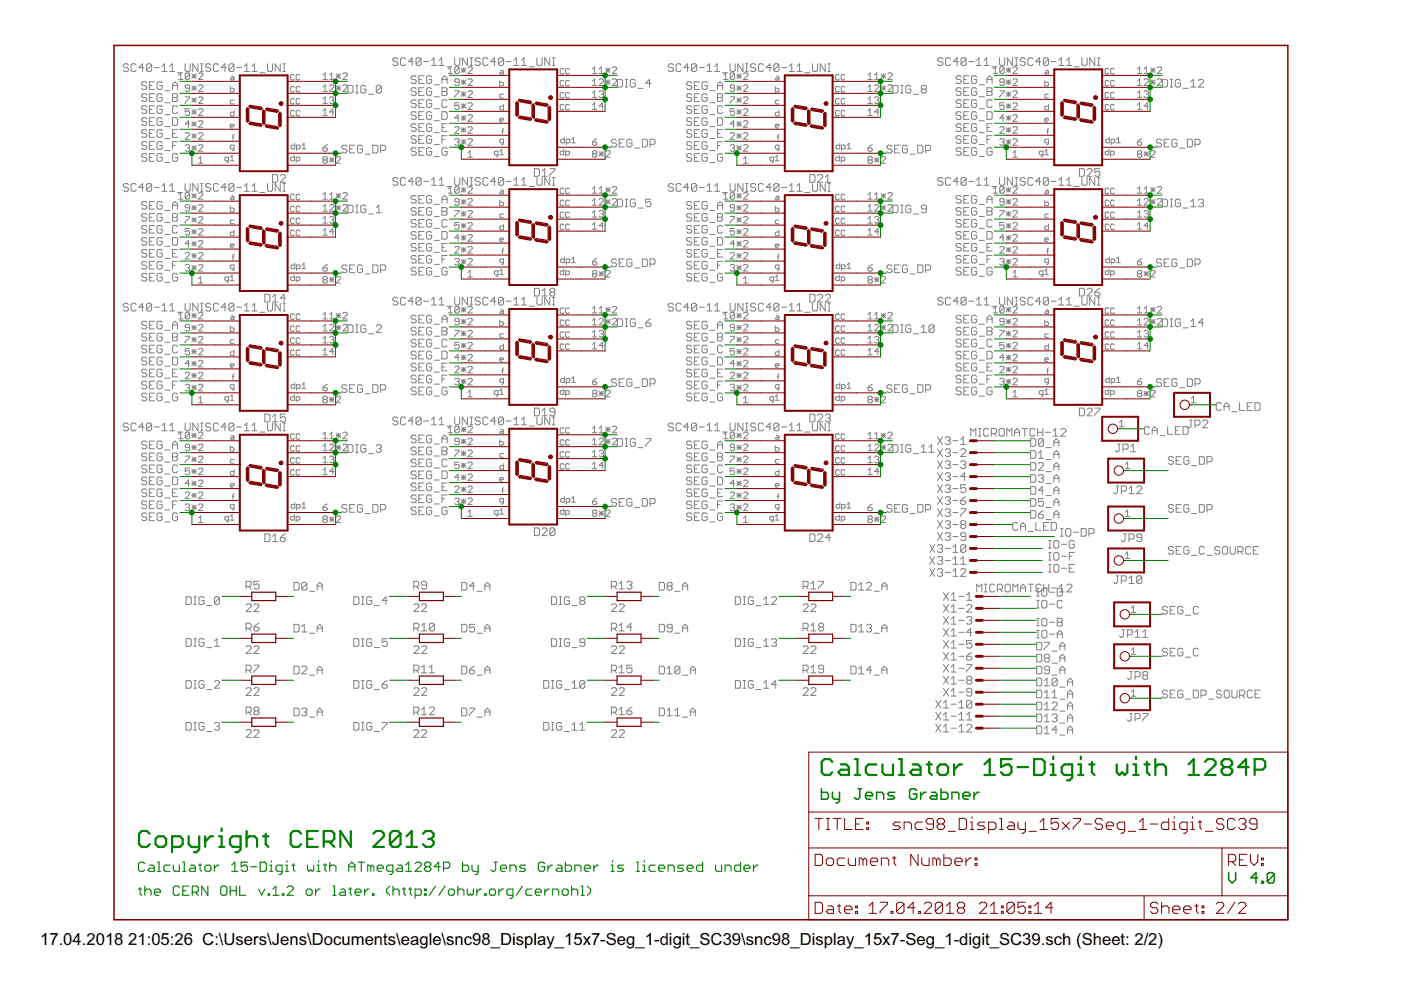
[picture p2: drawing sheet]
<svg xmlns="http://www.w3.org/2000/svg" width="297mm" height="210mm" viewBox="0 0 297 210" stroke-linecap="round" stroke-linejoin="round" font-family="sans-serif">
<defs><g id="words">
<g font-size="4">
<text x="8.5" y="200.4">17.04.2018</text>
<text x="27.2" y="200.4">21:05:26 C:\Users\Jens\Documents\eagle\snc98_Display_15x7-Seg_1-digit_SC39\snc98_Display_15x7-Seg_1-digit_SC39.sch (Sheet: 2/2)</text>
</g>
</g></defs>
<g fill="none" stroke="#808080" stroke-width=".21">
<path d="M27.2 13.8l-.2-.3h-.6l-.3 .3v.3l.3 .2h.6l.2 .3v.3l-.2 .3h-.6l-.3-.3M28.9 13.8l-.3-.3h-.6l-.2 .3v1.1l.2 .3h.6l.3-.3M30.5 14.3h-1.1l.8-.8v1.7M31.1 17.6l-.3-.3h-.5l-.3 .3v.3l.3 .2h.5l.3 .3v.3l-.3 .3h-.5l-.3-.3M31.7 18.1h.5M32.2 13.8l-.3-.3h-.6l-.2 .3v1.1M32.2 13.8v1.1l-.3 .3h-.6l-.2-.3M32.2 13.8l-1.1 1.1M32.7 14.3h1.1M32.7 17.3h-1v1.7h1M32.7 19.9h-1v1.6h1M34.3 15.2h1.1"/>
<path d="M34.3 14.1l.6-.6v1.7M34.4 17.6l-.3-.3h-.5l-.3 .3v1.1l.3 .3h.5l.3-.3v-.6h-.6M34.9 19.2h1.1M36 15.2h1.1M36 14.1l.5-.6v1.7M36.6 19.9h.8l.3 .3v.2l-.3 .3 .3 .3v.2l-.3 .3h-.8zM36.6 18.1h1.1M36.6 19v-1.1l.5-.6 .6 .6v1.1M37.6 15.4h1.1M37.9 15.9l.4-.4v1.3M37.9 16.8h.9M39.2 13.5v1.4l.3 .3h.5l.3-.3v-1.4"/>
<path d="M40.2 18.7h-.7l-.2-.2 .2-.5h.5l.2 .2v1l-.2 .2h-.5l-.2-.2M40.2 15.7v.9l-.2 .2h-.5l-.2-.2M40.2 15.7l-.2-.2h-.5l-.2 .2v.9M40.2 15.7l-.9 .9M40.7 15.7l.9 .9M40.7 16.2h.9M40.7 18.7h.9M40.7 18.2l.9 1M41.1 15.7v.9M41.1 18.2v1M41.6 15.7l-.9 .9M41.6 18.2l-.9 1"/>
<path d="M42 13.5v1.7l-1.1-1.7v1.7M42.1 15.7l.2-.2h.5l.2 .2v.2l-.9 .9h.9M42.1 18.2l.2-.2h.5l.2 .2v.3l-.9 .9h.9M42.5 13.5h.6M42.5 15.2h.6M42.8 13.5v1.7M44.7 13.8l-.3-.3h-.5l-.3 .3v.3l.3 .2h.5l.3 .3v.3l-.3 .3h-.5l-.3-.3M46.3 13.8l-.2-.3h-.6l-.2 .3v1.1l.2 .3h.6l.2-.3M48 14.3h-1.1l.8-.8v1.7M48.8 18.3v1.2h.6l.2-.2v-.4l-.2-.2h-.6M49 16.2h.4l.2 .2v.6h-.6l-.2-.2 .2-.2h.6M49.6 13.8l-.3-.3h-.5l-.3 .3v1.1"/>
<path d="M49.6 13.8v1.1l-.3 .3h-.5l-.3-.3M49.6 13.8l-1.1 1.1M50.2 14.3h1M51.8 15.2h1.1M51.8 14.1l.5-.6v1.7M53.4 15.2h1.1M53.4 14.1l.6-.6v1.7M55.1 15.4h1.1M56.7 13.5v1.4l.3 .3h.5l.3-.3v-1.4M59.4 13.5v1.7l-1.1-1.7v1.7M60 13.5h.5M60 15.2h.5"/>
<path d="M60.2 13.5v1.7M62.4 18.5l-.2-.2h-.4l-.2 .2v.8l.2 .2h.4l.2-.2M62.4 16l-.2-.2h-.4l-.2 .2v.8l.2 .2h.4l.2-.2M63.6 18.5l-.2-.2h-.4l-.2 .2v.8l.2 .2h.4l.2-.2M63.6 16l-.2-.2h-.4l-.2 .2v.8l.2 .2h.4l.2-.2M68.5 15.9l.4-.4v1.3M68.5 16.8h.9M68.5 19.4h.9M68.5 18.5l.4-.5v1.4M69.9 18.2l.2-.2h.5l.2 .2v.3l-.9 .9h.9M69.9 16.8h.9M69.9 15.9l.4-.4v1.3"/>
<path d="M71.3 16.2h.9M71.3 18.7h.9M71.3 15.7l.9 .9M71.3 18.2l.9 1M71.7 15.7v.9M71.7 18.2v1M72.2 15.7l-.9 .9M72.2 18.2l-.9 1M72.7 18.2l.2-.2h.5l.2 .2v.3l-.9 .9h.9M72.7 15.7l.2-.2h.5l.2 .2v.2l-.9 .9h.9M73.8 18.1h.8l.2 .3v1.1l-.2 .2h-.8zM75.4 19.7h.5"/>
<path d="M75.4 18.1h.5M75.7 18.1v1.6M77.6 18.4l-.3-.3h-.5l-.3 .3v1.1l.3 .2h.5l.3-.2v-.6h-.6M80.9 18.4l-.3-.3h-.6l-.2 .3v1.1M80.9 18.4v1.1l-.3 .2h-.6l-.2-.2M80.9 18.4l-1.1 1.1M84.4 12.5l-.3-.2h-.5l-.3 .2v.3l.3 .3h.5l.3 .2v.3l-.3 .3h-.5l-.3-.3M86 12.5l-.3-.2h-.5l-.3 .2v1.1l.3 .3h.5l.3-.3M87.7 13.1h-1.1l.8-.8v1.6M88.2 16.3l-.2-.2h-.6l-.2 .2v.3l.2 .3h.6l.2 .2v.3l-.2 .3h-.6l-.2-.3M88.2 18.9l-.2-.3h-.6l-.2 .3v.3l.2 .2h.6l.2 .3v.3l-.2 .2h-.6l-.2-.2M88.8 16.9h.5"/>
<path d="M88.8 19.4h.5M89.3 12.5l-.3-.2h-.5l-.3 .2v1.1M89.3 12.5v1.1l-.3 .3h-.5l-.3-.3M89.3 12.5l-1.1 1.1M89.8 13.1h1.1M89.9 16.1h-1.1v1.6h1.1M89.9 18.6h-1.1v1.6h1.1M91.5 13.9h1.1M91.5 12.8l.5-.5v1.6M91.5 16.3l-.3-.2h-.5l-.3 .2v1.1l.3 .3h.5l.3-.3v-.5h-.5M91.5 18.9l-.3-.3h-.5l-.3 .3v1.1l.3 .2h.5l.3-.2v-.6h-.5M92.1 18h1.1"/>
<path d="M93.1 13.9h1.1M93.1 12.8l.5-.5v1.6M93.7 16.9h1.1M93.7 19.4h.8M93.7 18.6h.8l.3 .3v.3l-.3 .2 .3 .3v.3l-.3 .2h-.8zM93.7 17.7v-1.1l.6-.5 .5 .5v1.1M94.7 14.2h1.1M95 14.6l.5-.4v1.4M95 15.6h.9M96.4 12.3v1.3l.2 .3h.6l.3-.3v-1.3M96.4 19.3h.9v.2l-.9 .9v.3M97.3 14.4l-.2-.2h-.5l-.2 .2v.9"/>
<path d="M97.3 17.4h-.7l-.2-.2 .2-.5h.5l.2 .3v.9l-.2 .2h-.5l-.2-.2M97.3 14.4l-.9 .9M97.3 14.4v.9l-.2 .3h-.5l-.2-.3M97.8 14.4l.9 .9M97.8 14.9h.9M97.8 17.4h.9M97.8 17l.9 .9M97.8 19.5l.9 .9M97.8 20h.9M98.3 14.4v.9M98.3 17v.9M98.3 19.5v.9"/>
<path d="M98.7 19.5l-.9 .9M98.7 14.4l-.9 .9M98.7 17l-.9 .9M99.1 12.3v1.6l-1.1-1.6v1.6M99.2 14.4l.2-.2h.5l.2 .2v.2l-.9 1h.9M99.2 17l.2-.3h.5l.2 .3v.2l-.9 .9h.9M99.2 19.5l.2-.2h.5l.2 .2v.2l-.9 1h.9M99.7 12.3h.5M99.7 13.9h.5M99.9 12.3v1.6M101.8 12.5l-.2-.2h-.6l-.2 .2v.3l.2 .3h.6l.2 .2v.3l-.2 .3h-.6l-.2-.3M103.5 12.5l-.3-.2h-.5l-.3 .2v1.1l.3 .3h.5l.3-.3"/>
<path d="M105.1 13.1h-1.1l.8-.8v1.6M106 17.1v1.1h.6l.1-.2v-.4l-.1-.2h-.6M106.2 14.9h.4l.1 .2v.6h-.5l-.2-.2 .2-.2h.5M106.7 12.5l-.2-.2h-.6l-.2 .2v1.1M106.7 12.5v1.1l-.2 .3h-.6l-.2-.3M106.7 12.5l-1 1.1M106.7 20h-.5l-.2 .2v.4l.2 .2h.5M107.3 13.1h1.1M108.9 13.9h1.1M108.9 12.8l.6-.5v1.6M110.6 13.9h1.1M110.6 12.8l.5-.5v1.6"/>
<path d="M112.2 14.2h1.1M113.8 12.3v1.3l.3 .3h.6l.2-.3v-1.3M116.6 12.3v1.6l-1.1-1.6v1.6M117.1 12.3h.6M117.1 13.9h.6M117.4 12.3v1.6M119.5 14.7l-.1-.2h-.4l-.2 .2v.8l.2 .2h.4l.1-.2M119.5 17.3l-.1-.2h-.4l-.2 .2v.7l.2 .2h.4l.1-.2M119.5 19.8l-.1-.2h-.4l-.2 .2v.8l.2 .2h.4l.1-.2M120.7 14.7l-.2-.2h-.4l-.2 .2v.8l.2 .2h.4l.2-.2M120.7 17.3l-.2-.2h-.4l-.2 .2v.7l.2 .2h.4l.2-.2M120.7 19.8l-.2-.2h-.4l-.2 .2v.8l.2 .2h.4l.2-.2"/>
<path d="M125.6 14.6l.5-.4v1.4M125.6 17.2l.5-.5v1.4M125.6 15.6h.9M125.6 18.1h.9M125.6 19.7l.5-.4v1.4M127 14.6l.5-.4v1.4M127 15.6h1M127 17l.3-.3h.4l.3 .3v.2l-1 .9h1M127 19.5l.3-.2h.4l.3 .2-.3 .5M127.5 20h.2M127.7 20l.3 .2-.3 .5h-.4l-.3-.3M128.4 14.9h.9"/>
<path d="M128.4 17.4h.9M128.4 14.4l.9 .9M128.4 17l.9 .9M128.9 14.4v.9M128.9 17v.9M129.3 14.4l-.9 .9M129.3 17l-.9 .9M129.8 14.4l.2-.2h.5l.2 .2v.2l-.9 1h.9M129.8 17l.2-.3h.5l.2 .3v.2l-.9 .9h.9M130.9 16.8h.8l.3 .3v1.1l-.3 .3h-.8zM132.5 18.5h.6M132.5 16.8h.6"/>
<path d="M132.8 16.8v1.7M134.7 17.1l-.2-.3h-.6l-.3 .3v1.1l.3 .3h.6l.2-.3v-.6h-.5M135.3 18.7h1.1M138 17.6h-1.1l.8-.8v1.7M142.8 13.8l-.3-.3h-.5l-.3 .3v.3l.3 .2h.5l.3 .3v.3l-.3 .3h-.5l-.3-.3M144.4 13.8l-.3-.3h-.5l-.3 .3v1.1l.3 .3h.5l.3-.3M146 14.3h-1l.8-.8v1.7M146.7 17.6l-.3-.3h-.6l-.2 .3v.3l.2 .2h.6l.3 .3v.3l-.3 .3h-.6l-.2-.3M147.2 18.1h.6M147.7 13.8l-.3-.3h-.5l-.3 .3v1.1M147.7 13.8v1.1l-.3 .3h-.5l-.3-.3M147.7 13.8l-1.1 1.1"/>
<path d="M148.3 14.3h1M148.3 17.3h-1.1v1.7h1.1M148.3 19.9h-1.1v1.6h1.1M149.9 15.2h1.1M149.9 14.1l.5-.6v1.7M149.9 17.6l-.2-.3h-.6l-.3 .3v1.1l.3 .3h.6l.2-.3v-.6h-.5M150.5 19.2h1.1M151.5 15.2h1.1M151.5 14.1l.6-.6v1.7M152.1 18.1h1.1M152.1 19v-1.1l.6-.6 .5 .6v1.1M152.1 19.9h.8l.3 .3v.2l-.3 .3 .3 .3v.2l-.3 .3h-.8z"/>
<path d="M153.2 15.4h1M153.4 16.8h.9M153.4 15.9l.5-.4v1.3M154.8 13.5v1.4l.3 .3h.5l.3-.3v-1.4M155.7 18.7h-.7l-.2-.2 .2-.5h.5l.2 .2v1l-.2 .2h-.5l-.2-.2M155.7 15.7v.9l-.2 .2h-.5l-.2-.2M155.7 15.7l-.2-.2h-.5l-.2 .2v.9M155.7 15.7l-.9 .9M156.2 16.2h1M156.2 18.7h1M156.2 15.7l1 .9M156.2 18.2l1 1"/>
<path d="M156.7 15.7v.9M156.7 18.2v1M157.2 15.7l-1 .9M157.2 18.2l-1 1M157.5 13.5v1.7l-1.1-1.7v1.7M157.6 15.7l.3-.2h.4l.3 .2v.2l-1 .9h1M157.6 18.2l.3-.2h.4l.3 .2v.3l-1 .9h1M158.1 13.5h.5M158.1 15.2h.5M158.3 13.5v1.7M160.2 13.8l-.2-.3h-.6l-.2 .3v.3l.2 .2h.6l.2 .3v.3l-.2 .3h-.6l-.2-.3M161.9 13.8l-.3-.3h-.5l-.3 .3v1.1l.3 .3h.5l.3-.3"/>
<path d="M163.5 14.3h-1.1l.8-.8v1.7M164.4 18.3v1.2h.6l.2-.2v-.4l-.2-.2h-.6M164.6 16.2h.4l.2 .2v.6h-.6l-.2-.2 .2-.2h.6M165.1 13.8l-.2-.3h-.6l-.2 .3v1.1M165.1 13.8v1.1l-.2 .3h-.6l-.2-.3M165.1 13.8l-1 1.1M165.7 14.3h1.1M167.3 15.2h1.1M167.3 14.1l.6-.6v1.7M169 15.2h1.1M169 14.1l.5-.6v1.7M170.6 15.4h1.1"/>
<path d="M172.3 13.5v1.4l.2 .3h.6l.2-.3v-1.4M175 13.5v1.7l-1.1-1.7v1.7M175.5 13.5h.6M175.5 15.2h.6M175.8 13.5v1.7M177.9 16l-.1-.2h-.4l-.2 .2v.8l.2 .2h.4l.1-.2M177.9 18.5l-.1-.2h-.4l-.2 .2v.8l.2 .2h.4l.1-.2M179.1 16l-.2-.2h-.4l-.1 .2v.8l.1 .2h.4l.2-.2M179.1 18.5l-.2-.2h-.4l-.1 .2v.8l.1 .2h.4l.2-.2M184 15.9l.5-.4v1.3M184 16.8h1M184 19.4h1"/>
<path d="M184 18.5l.5-.5v1.4M185.4 16.8h1M185.4 18.2l.3-.2h.4l.3 .2v.3l-1 .9h1M185.4 15.9l.5-.4v1.3M186.8 16.2h.9M186.8 18.7h.9M186.8 15.7l.9 .9M186.8 18.2l.9 1M187.3 15.7v.9M187.3 18.2v1M187.7 15.7l-.9 .9M187.7 18.2l-.9 1"/>
<path d="M188.2 15.7l.3-.2h.4l.3 .2v.2l-1 .9h1M188.2 18.2l.3-.2h.4l.3 .2v.3l-1 .9h1M189.3 18.1h.8l.3 .3v1.1l-.3 .2h-.8zM190.9 19.7h.6M190.9 18.1h.6M191.2 18.1v1.6M193.1 18.4l-.3-.3h-.5l-.3 .3v1.1l.3 .2h.5l.3-.2v-.6h-.5M195.6 18.9l-.3-.3v-.2l.3-.3h.5l.3 .3v.2l-.3 .3M195.6 18.9l-.3 .3v.3l.3 .2h.5l.3-.2v-.3l-.3-.3M195.6 18.9h.5M199.9 12.5l-.3-.2h-.5l-.3 .2v.3l.3 .3h.5l.3 .2v.3l-.3 .3h-.5l-.3-.3M201.5 12.5l-.2-.2h-.6l-.2 .2v1.1l.2 .3h.6l.2-.3"/>
<path d="M203.2 13.1h-1.1l.8-.8v1.6M203.8 16.3l-.3-.2h-.5l-.3 .2v.3l.3 .3h.5l.3 .2v.3l-.3 .3h-.5l-.3-.3M203.8 18.9l-.3-.3h-.5l-.3 .3v.3l.3 .2h.5l.3 .3v.3l-.3 .2h-.5l-.3-.2M204.3 16.9h.6M204.3 19.4h.6M204.8 12.5l-1 1.1M204.8 12.5l-.2-.2h-.6l-.2 .2v1.1M204.8 12.5v1.1l-.2 .3h-.6l-.2-.3M205.4 13.1h1.1M205.4 16.1h-1.1v1.6h1.1M205.4 18.6h-1.1v1.6h1.1M207 13.9h1.1"/>
<path d="M207 12.8l.6-.5v1.6M207.1 16.3l-.3-.2h-.5l-.3 .2v1.1l.3 .3h.5l.3-.3v-.5h-.6M207.1 18.9l-.3-.3h-.5l-.3 .3v1.1l.3 .2h.5l.3-.2v-.6h-.6M207.6 18h1.1M208.7 13.9h1M208.7 12.8l.5-.5v1.6M209.3 16.9h1.1M209.3 19.4h.8M209.3 18.6h.8l.3 .3v.3l-.3 .2 .3 .3v.3l-.3 .2h-.8zM209.3 17.7v-1.1l.5-.5 .6 .5v1.1M210.3 14.2h1.1M210.6 15.6h.9"/>
<path d="M210.6 14.6l.4-.4v1.4M211.9 12.3v1.3l.3 .3h.5l.3-.3v-1.3M212 19.3h.9v.2l-.9 .9v.3M212.9 14.4v.9l-.2 .3h-.5l-.2-.3M212.9 17.4h-.7l-.2-.2 .2-.5h.5l.2 .3v.9l-.2 .2h-.5l-.2-.2M212.9 14.4l-.2-.2h-.5l-.2 .2v.9M212.9 14.4l-.9 .9M213.4 14.9h.9M213.4 17.4h.9M213.4 20h.9M213.4 14.4l.9 .9M213.4 17l.9 .9"/>
<path d="M213.4 19.5l.9 .9M213.8 14.4v.9M213.8 17v.9M213.8 19.5v.9M214.3 19.5l-.9 .9M214.3 14.4l-.9 .9M214.3 17l-.9 .9M214.7 12.3v1.6l-1.1-1.6v1.6M214.8 19.5l.2-.2h.5l.2 .2v.2l-.9 1h.9M214.8 14.4l.2-.2h.5l.2 .2v.2l-.9 1h.9M214.8 17l.2-.3h.5l.2 .3v.2l-.9 .9h.9M215.2 12.3h.6"/>
<path d="M215.2 13.9h.6M215.5 12.3v1.6M217.4 12.5l-.3-.2h-.5l-.3 .2v.3l.3 .3h.5l.3 .2v.3l-.3 .3h-.5l-.3-.3M219 12.5l-.3-.2h-.5l-.3 .2v1.1l.3 .3h.5l.3-.3M220.7 13.1h-1.1l.8-.8v1.6M221.5 17.1v1.1h.6l.2-.2v-.4l-.2-.2h-.6M221.7 14.9h.4l.2 .2v.6h-.6l-.2-.2 .2-.2h.6M222.3 12.5l-.3-.2h-.5l-.3 .2v1.1M222.3 12.5v1.1l-.3 .3h-.5l-.3-.3M222.3 20h-.6l-.2 .2v.4l.2 .2h.6M222.3 12.5l-1.1 1.1M222.8 13.1h1.1"/>
<path d="M224.5 13.9h1.1M224.5 12.8l.5-.5v1.6M226.1 13.9h1.1M226.1 12.8l.6-.5v1.6M227.8 14.2h1M229.4 12.3v1.3l.3 .3h.5l.3-.3v-1.3M232.1 12.3v1.6l-1.1-1.6v1.6M232.7 12.3h.5M232.7 13.9h.5M232.9 12.3v1.6M235.1 17.3l-.2-.2h-.4l-.2 .2v.7l.2 .2h.4l.2-.2M235.1 14.7l-.2-.2h-.4l-.2 .2v.8l.2 .2h.4l.2-.2"/>
<path d="M235.1 19.8l-.2-.2h-.4l-.2 .2v.8l.2 .2h.4l.2-.2M236.3 17.3l-.2-.2h-.4l-.2 .2v.7l.2 .2h.4l.2-.2M236.3 14.7l-.2-.2h-.4l-.2 .2v.8l.2 .2h.4l.2-.2M236.3 19.8l-.2-.2h-.4l-.2 .2v.8l.2 .2h.4l.2-.2M241.2 19.7l.4-.4v1.4M241.2 15.6h.9M241.2 18.1h.9M241.2 14.6l.4-.4v1.4M241.2 17.2l.4-.5v1.4M242.6 15.6h.9M242.6 17l.2-.3h.5l.2 .3v.2l-.9 .9h.9M242.6 19.5l.2-.2h.5l.2 .2-.2 .5"/>
<path d="M242.6 14.6l.4-.4v1.4M243 20h.3M243.3 20l.2 .2-.2 .5h-.5l-.2-.3M244 14.9h.9M244 17.4h.9M244 14.4l.9 .9M244 17l.9 .9M244.4 14.4v.9M244.4 17v.9M244.9 14.4l-.9 .9M244.9 17l-.9 .9M245.4 14.4l.2-.2h.5l.2 .2v.2l-.9 1h.9"/>
<path d="M245.4 17l.2-.3h.5l.2 .3v.2l-.9 .9h.9M246.4 16.8h.9l.2 .3v1.1l-.2 .3h-.9zM248.1 18.5h.5M248.1 16.8h.5M248.4 16.8v1.7M250.3 17.1l-.3-.3h-.6l-.2 .3v1.1l.2 .3h.6l.3-.3v-.6h-.6M250.8 18.7h1.1M252.5 17.4l.5-.6v1.7M252.5 18.5h1M254.1 17.1l.3-.3h.5l.3 .3v.3l-1.1 1.1h1.1M27.2 39.2l-.2-.3h-.6l-.3 .3v.3l.3 .2h.6l.2 .3v.3l-.2 .3h-.6l-.3-.3M28.9 39.2l-.3-.3h-.6l-.2 .3v1.1l.2 .3h.6l.3-.3"/>
<path d="M30.5 39.7h-1.1l.8-.8v1.7M31.1 25.2l-.3-.2h-.5l-.3 .2v.3l.3 .3h.5l.3 .2v.3l-.3 .3h-.5l-.3-.3M31.1 30.3l-.3-.3h-.5l-.3 .3v.3l.3 .2h.5l.3 .3v.3l-.3 .3h-.5l-.3-.3M31.1 20.2l-.3-.3h-.5l-.3 .3v.2l.3 .3h.5l.3 .3v.2l-.3 .3h-.5l-.3-.3M31.1 22.7l-.3-.3h-.5l-.3 .3v.2l.3 .3h.5l.3 .3v.3l-.3 .2h-.5l-.3-.2M31.1 27.8l-.3-.3h-.5l-.3 .3v.2l.3 .3h.5l.3 .3v.3l-.3 .2h-.5l-.3-.2M31.1 32.9l-.3-.3h-.5l-.3 .3v.2l.3 .3h.5l.3 .3v.2l-.3 .3h-.5l-.3-.3M31.7 20.7h.5M31.7 23.2h.5M31.7 25.8h.5M31.7 28.3h.5M31.7 33.4h.5"/>
<path d="M31.7 30.8h.5M32.2 39.2l-.3-.3h-.6l-.2 .3v1.1M32.2 39.2v1.1l-.3 .3h-.6l-.2-.3M32.2 39.2l-1.1 1.1M32.7 39.7h1.1M32.7 27.5h-1v1.6h1M32.7 22.4h-1v1.6h1M32.7 25h-1v1.6h1M32.7 30h-1v1.7h1M32.7 32.6h-1v1.6h1M34.3 39.5l.6-.6v1.7M34.4 20.2l-.3-.3h-.5l-.3 .3v1l.3 .3h.5l.3-.3v-.5h-.6"/>
<path d="M34.4 30.3l-.3-.3h-.5l-.3 .3v1.1l.3 .3h.5l.3-.3v-.6h-.6M34.4 32.9l-.3-.3h-.5l-.3 .3v1l.3 .3h.5l.3-.3v-.5h-.6M34.4 27.8l-.3-.3h-.5l-.3 .3v1.1l.3 .2h.5l.3-.2v-.6h-.6M34.4 22.7l-.3-.3h-.5l-.3 .3v1.1l.3 .2h.5l.3-.2v-.6h-.6M34.4 25.2l-.3-.2h-.5l-.3 .2v1.1l.3 .3h.5l.3-.3v-.5h-.6M34.9 21.8h1.1M34.9 24.3h1.1M34.9 29.4h1.1M34.9 34.5h1.1M34.9 31.9h1.1M34.9 26.8h1.1M36 39.5l.5-.6v1.7"/>
<path d="M36.6 20.7h.8M36.6 28.3h.5M36.6 25h.8l.3 .2v1.1l-.3 .3h-.8zM36.6 30.8h.5M37.7 22.7l-.3-.3h-.5l-.3 .3v1.1l.3 .2h.5l.3-.2M37.7 32.9l-.3-.3h-.5l-.3 .3v1l.3 .3h.5l.3-.3v-.5h-.6M37.7 27.5h-1.1v1.6h1.1M37.7 30h-1.1v1.7M39.2 38.9v1.4l.3 .3h.5l.3-.3v-1.4M39.3 30.9l.2-.2h.5l.2 .2-.2 .5M39.3 20.5h.9v.3l-.9 .9v.2M39.3 28.4l.2-.3h.5l.2 .3v.2l-.9 .9h.9"/>
<path d="M39.7 31.4h.3M40 31.4l.2 .2-.2 .5h-.5l-.2-.3M40.2 23.1h-.9v.6l.4-.2 .5 .2v.5l-.2 .3h-.5l-.2-.3M40.2 26.3h-.9l.7-.7v1.4M40.7 20.8l.9 .9M40.7 21.2h.9M40.7 23.7h.9M40.7 23.3l.9 .9M40.7 31.4h.9M40.7 26.3h.9M40.7 25.8l.9 1M40.7 28.4l.9 .9"/>
<path d="M40.7 28.8h.9M40.7 30.9l.9 .9M41.1 20.8v.9M41.1 23.3v.9M41.1 25.8v1M41.1 28.4v.9M41.1 30.9v.9M41.6 20.8l-.9 .9M41.6 23.3l-.9 .9M41.6 25.8l-.9 1M41.6 28.4l-.9 .9M41.6 30.9l-.9 .9"/>
<path d="M42 38.9v1.7l-1.1-1.7v1.7M42.1 20.8l.2-.3h.5l.2 .3v.2l-.9 .9h.9M42.1 23.3l.2-.2h.5l.2 .2v.2l-.9 1h.9M42.1 25.8l.2-.2h.5l.2 .2v.3l-.9 .9h.9M42.1 28.4l.2-.3h.5l.2 .3v.2l-.9 .9h.9M42.1 30.9l.2-.2h.5l.2 .2v.2l-.9 1h.9M42.1 34.6h.9M42.1 33.7l.4-.5v1.4M42.5 38.9h.6M42.8 38.9v1.7M44.7 39.2l-.3-.3h-.5l-.3 .3v.3l.3 .2h.5l.3 .3v.3l-.3 .3h-.5l-.3-.3M46.3 39.2l-.2-.3h-.6l-.2 .3v1.1l.2 .3h.6l.2-.3"/>
<path d="M48 39.7h-1.1l.8-.8v1.7M48.4 34.1h-.5l-.2-.2v-.4l.2-.2h.5v1l-.4 .2M48.8 26.7h.8l-.2-.4h-.4l-.2 .2v.4l.2 .2h.4M48.8 34.1h.8M48.8 33.3l.4-.4v1.2M49.2 29.1h.4M49.6 39.2l-.3-.3h-.5l-.3 .3v1.1M49.6 39.2v1.1l-.3 .3h-.5l-.3-.3M49.6 39.2l-1.1 1.1M49.6 23.4v1.2h-.6l-.2-.2v-.4l.2-.2h.6M49.6 31.6h-.6l-.2-.2v-.4l.2-.2h.6v.9l-.4 .2M49.6 21.3h-.6l-.2 .1v.4l.2 .2h.6"/>
<path d="M49.6 28.5l-.2 .2v1M50.2 39.7h1M51.8 39.5l.5-.6v1.7M53.4 39.5l.6-.6v1.7M56.7 38.9v1.4l.3 .3h.5l.3-.3v-1.4M57.8 37h.8l.3 .3v1.1l-.3 .3h-.8zM59.4 38.9v1.7l-1.1-1.7v1.7M59.4 37.3l.3-.3h.5l.3 .3v.2l-1.1 1.2h1.1M60 38.9h.5M60.2 38.9v1.7M62.4 21.1l-.2-.2h-.4l-.2 .2v.7l.2 .2h.4l.2-.2M62.4 23.6l-.2-.2h-.4l-.2 .2v.8l.2 .2h.4l.2-.2"/>
<path d="M62.4 32.9v1.2h-.6l-.2-.2v-.4l.2-.2h.6M62.5 30.4v1.2h-.6l-.2-.2v-.4l.2-.2h.6M62.8 34.1h.6l.2-.2v-.4l-.2-.2h-.6v1.2M62.9 31.6h.6l.2-.2v-.4l-.2-.2h-.6v1.1M63.6 23.6l-.2-.2h-.4l-.2 .2v.8l.2 .2h.4l.2-.2M63.6 21.1l-.2-.2h-.4l-.2 .2v.7l.2 .2h.4l.2-.2M64.1 31.6h.7M64.1 30.8l.4-.4v1.2M68.5 21.9h.9M68.5 21l.4-.5v1.4M68.5 23.5l.4-.4v1.4M68.5 24.5h.9"/>
<path d="M68.5 31.4h.7l.2 .4-.2 .3h-.5l-.2-.3zM68.7 33.9l-.2-.2 .2-.5h.5l.2 .2-.2 .5M68.7 33.9l-.2 .2 .2 .5h.5l.2-.2-.2-.5M68.7 33.9h.5M69.4 30.7l-.9 .7M69.9 20.8l.2-.3h.5l.2 .3-.2 .4M69.9 33.9h.9M69.9 33.4l.9 1M70.3 21.2h.3M70.3 33.4v1M70.6 21.2l.2 .3-.2 .4h-.5l-.2-.2M70.8 23.7h-.9l.7-.6v1.4"/>
<path d="M70.8 33.4l-.9 1M71.3 33.4l.2-.2h.5l.2 .2v.3l-.9 .9h.9M73.6 31.1l-.3-.3h-.5l-.3 .3v.2l.3 .3h.5l.3 .3v.3l-.3 .2h-.5l-.3-.2M74.1 31.6h.6M75.2 30.8h-1.1v1.6h1.1M76.9 31.1l-.3-.3h-.6l-.2 .3v1.1l.2 .2h.6l.3-.2v-.6h-.6M77.4 32.7h1.1M78.1 20h1.1M79 30.8h.9l.2 .3v1.1l-.2 .2h-.9zM80.7 31.9h.8l.3-.3v-.5l-.3-.3h-.8v1.6M84.4 37.9l-.3-.2h-.5l-.3 .2v.3l.3 .3h.5l.3 .2v.3l-.3 .3h-.5l-.3-.3M86 37.9l-.3-.2h-.5l-.3 .2v1.1l.3 .3h.5l.3-.3"/>
<path d="M87.7 38.5h-1.1l.8-.8v1.6M88.2 21.4l-.2-.3h-.6l-.2 .3v.3l.2 .2h.6l.2 .3v.3l-.2 .3h-.6l-.2-.3M88.2 24l-.2-.3h-.6l-.2 .3v.2l.2 .3h.6l.2 .3v.2l-.2 .3h-.6l-.2-.3M88.2 29l-.2-.2h-.6l-.2 .2v.3l.2 .3h.6l.2 .2v.3l-.2 .3h-.6l-.2-.3M88.2 26.5l-.2-.3h-.6l-.2 .3v.3l.2 .2h.6l.2 .3v.3l-.2 .3h-.6l-.2-.3M88.2 31.6l-.2-.3h-.6l-.2 .3v.2l.2 .3h.6l.2 .3v.3l-.2 .2h-.6l-.2-.2M88.8 21.9h.5M88.8 24.5h.5M88.8 27h.5M88.8 32.1h.5M88.8 29.6h.5M89.3 37.9l-.3-.2h-.5l-.3 .2v1.1"/>
<path d="M89.3 37.9v1.1l-.3 .3h-.5l-.3-.3M89.3 37.9l-1.1 1.1M89.8 38.5h1.1M89.9 26.2h-1.1v1.7h1.1M89.9 21.1h-1.1v1.7h1.1M89.9 23.7h-1.1v1.6h1.1M89.9 28.8h-1.1v1.6h1.1M89.9 31.3h-1.1v1.6h1.1M91.5 38.2l.5-.5v1.6M91.5 39.3h1.1M91.5 21.4l-.3-.3h-.5l-.3 .3v1.1l.3 .3h.5l.3-.3v-.6h-.5M91.5 24l-.3-.3h-.5l-.3 .3v1l.3 .3h.5l.3-.3v-.5h-.5"/>
<path d="M91.5 26.5l-.3-.3h-.5l-.3 .3v1.1l.3 .3h.5l.3-.3v-.6h-.5M91.5 29l-.3-.2h-.5l-.3 .2v1.1l.3 .3h.5l.3-.3v-.5h-.5M91.5 31.6l-.3-.3h-.5l-.3 .3v1.1l.3 .2h.5l.3-.2v-.6h-.5M92.1 20.5h1.1M92.1 23.1h1.1M92.1 25.6h1.1M92.1 28.1h1.1M92.1 33.2h1.1M92.1 30.6h1.1M93.1 38.2l.5-.5v1.6M93.1 39.3h1.1M93.7 23.7h.8l.3 .3v1l-.3 .3h-.8z"/>
<path d="M93.7 27h.6M93.7 29.6h.6M94.7 39.5h1.1M94.8 21.4l-.3-.3h-.5l-.3 .3v1.1l.3 .3h.5l.3-.3M94.8 31.6l-.3-.3h-.5l-.3 .3v1.1l.3 .2h.5l.3-.2v-.6h-.5M94.8 26.2h-1.1v1.7h1.1M94.8 28.8h-1.1v1.6M96.4 37.7v1.3l.2 .3h.6l.3-.3v-1.3M96.4 29.6l.2-.2h.5l.2 .2-.2 .5M96.4 27.1l.2-.2h.5l.2 .2v.2l-.9 1h.9M96.9 30.1h.2M97.1 30.1l.2 .2-.2 .5h-.5l-.2-.2"/>
<path d="M97.3 21.8h-.9v.7l.5-.2 .4 .2v.5l-.2 .2h-.5l-.2-.2M97.3 39.8l-.2-.2h-.5l-.2 .2v.9M97.3 39.8v.9l-.2 .3h-.5l-.2-.3M97.3 39.8l-.9 .9M97.3 25h-.9l.7-.7v1.4M97.8 39.8l.9 .9M97.8 22.5h.9M97.8 22l.9 1M97.8 30.1h.9M97.8 25h.9M97.8 24.6l.9 .9M97.8 27.1l.9 .9"/>
<path d="M97.8 27.6h.9M97.8 29.6l.9 1M98.3 22v1M98.3 24.6v.9M98.3 27.1v.9M98.3 29.6v1M98.3 39.8v.9M98.7 24.6l-.9 .9M98.7 39.8l-.9 .9M98.7 22l-.9 1M98.7 27.1l-.9 .9M98.7 29.6l-.9 1"/>
<path d="M99.1 37.7v1.6l-1.1-1.6v1.6M99.2 22l.2-.2h.5l.2 .2v.3l-.9 .9h.9M99.2 39.8l.2-.2h.5l.2 .2v.2l-.9 1h.9M99.2 33.3h.9M99.2 29.6l.2-.2h.5l.2 .2v.3l-.9 .9h.9M99.2 24.6l.2-.3h.5l.2 .3v.2l-.9 .9h.9M99.2 27.1l.2-.2h.5l.2 .2v.2l-.9 1h.9M99.2 32.4l.5-.5v1.4M99.7 37.7h.5M99.7 39.3h.5M99.9 37.7v1.6M101.8 37.9l-.2-.2h-.6l-.2 .2v.3l.2 .3h.6l.2 .2v.3l-.2 .3h-.6l-.2-.3"/>
<path d="M103.5 37.9l-.3-.2h-.5l-.3 .2v1.1l.3 .3h.5l.3-.3M105.1 38.5h-1.1l.8-.8v1.6M105.6 32.8h-.6l-.2-.2v-.4l.2-.2h.6v1l-.4 .2M106 25.4h.7l-.1-.3h-.4l-.2 .2v.4l.2 .1h.4M106 32.8h.7M106 32l.4-.3v1.1M106.4 27.8h.3M106.7 37.9l-.2-.2h-.6l-.2 .2v1.1M106.7 22.1v1.2h-.5l-.2-.2v-.4l.2-.2h.5M106.7 30.3h-.5l-.2-.2v-.4l.2-.2h.5v1l-.3 .2M106.7 37.9v1.1l-.2 .3h-.6l-.2-.3M106.7 37.9l-1 1.1"/>
<path d="M106.7 27.2l-.1 .2v1M107.3 38.5h1.1M108.9 38.2l.6-.5v1.6M108.9 39.3h1.1M110.6 38.2l.5-.5v1.6M110.6 39.3h1.1M112.2 39.5h1.1M113.3 35.8h.8l.3 .2v1.1l-.3 .3h-.8zM113.8 37.7v1.3l.3 .3h.6l.2-.3v-1.3M114.9 36.3l.6-.5v1.6M114.9 37.4h1.1M116.6 37.7v1.6l-1.1-1.6v1.6"/>
<path d="M116.6 35.8h1v.2l-1 1.1v.3M117.1 37.7h.6M117.1 39.3h.6M117.4 37.7v1.6M119.5 22.3l-.1-.2h-.4l-.2 .2v.8l.2 .2h.4l.1-.2M119.5 31.7v1.1h-.5l-.2-.2v-.4l.2-.2h.5M119.6 29.1v1.2h-.5l-.2-.2v-.4l.2-.2h.5M119.9 32.8h.6l.2-.2v-.4l-.2-.2h-.6v1.2M120 30.3h.6l.2-.2v-.4l-.2-.2h-.6v1.2M120.7 22.3l-.2-.2h-.4l-.2 .2v.8l.2 .2h.4l.2-.2M121.2 30.3h.8M121.2 29.5l.4-.4v1.2"/>
<path d="M125.6 30.1h.7l.2 .5-.2 .2h-.5l-.2-.2zM125.6 20.7h.9M125.6 22.3l.5-.5v1.4M125.6 23.2h.9M125.8 32.6l-.2 .3 .2 .4h.5l.2-.2-.2-.5M125.8 32.6l-.2-.2 .2-.5h.5l.2 .3-.2 .4M125.8 32.6h.5M126.5 29.4l-.9 .7M127 32.6h1M127 32.2l1 .9M127.5 32.2v.9M128 22.5h-1l.7-.7v1.4"/>
<path d="M128 32.2l-1 .9M128.4 32.2l.3-.3h.4l.2 .3v.2l-.9 .9h.9M128.4 39.8l.9 .9M128.9 39.8v.9M129.3 39.8l-.9 .9M129.8 39.8l.2-.2h.5l.2 .2v.2l-.9 1h.9M130.7 29.8l-.2-.3h-.6l-.3 .3v.3l.3 .2h.6l.2 .3v.3l-.2 .3h-.6l-.3-.3M131.3 30.3h.5M132.4 29.5h-1.1v1.7h1.1M134 29.8l-.3-.3h-.5l-.3 .3v1.1l.3 .3h.5l.3-.3v-.6h-.5M134.5 31.4h1.1M136.2 29.5h.8l.3 .3v1.1l-.3 .3h-.8z"/>
<path d="M137.8 30.6h.8l.3-.3v-.5l-.3-.3h-.8v1.7M142.8 39.2l-.3-.3h-.5l-.3 .3v.3l.3 .2h.5l.3 .3v.3l-.3 .3h-.5l-.3-.3M144.4 39.2l-.3-.3h-.5l-.3 .3v1.1l.3 .3h.5l.3-.3M146 39.7h-1l.8-.8v1.7M146.7 20.2l-.3-.3h-.6l-.2 .3v.2l.2 .3h.6l.3 .3v.2l-.3 .3h-.6l-.2-.3M146.7 25.2l-.3-.2h-.6l-.2 .2v.3l.2 .3h.6l.3 .2v.3l-.3 .3h-.6l-.2-.3M146.7 30.3l-.3-.3h-.6l-.2 .3v.3l.2 .2h.6l.3 .3v.3l-.3 .3h-.6l-.2-.3M146.7 32.9l-.3-.3h-.6l-.2 .3v.2l.2 .3h.6l.3 .3v.2l-.3 .3h-.6l-.2-.3M146.7 22.7l-.3-.3h-.6l-.2 .3v.2l.2 .3h.6l.3 .3v.3l-.3 .2h-.6l-.2-.2M146.7 27.8l-.3-.3h-.6l-.2 .3v.2l.2 .3h.6l.3 .3v.3l-.3 .2h-.6l-.2-.2M147.2 20.7h.6M147.2 23.2h.6"/>
<path d="M147.2 25.8h.6M147.2 28.3h.6M147.2 33.4h.6M147.2 30.8h.6M147.7 39.2l-.3-.3h-.5l-.3 .3v1.1M147.7 39.2v1.1l-.3 .3h-.5l-.3-.3M147.7 39.2l-1.1 1.1M148.3 39.7h1M148.3 27.5h-1.1v1.6h1.1M148.3 22.4h-1.1v1.6h1.1M148.3 25h-1.1v1.6h1.1M148.3 30h-1.1v1.7h1.1"/>
<path d="M148.3 32.6h-1.1v1.6h1.1M149.9 39.5l.5-.6v1.7M149.9 27.8l-.2-.3h-.6l-.3 .3v1.1l.3 .2h.6l.2-.2v-.6h-.5M149.9 25.2l-.2-.2h-.6l-.3 .2v1.1l.3 .3h.6l.2-.3v-.5h-.5M149.9 30.3l-.2-.3h-.6l-.3 .3v1.1l.3 .3h.6l.2-.3v-.6h-.5M149.9 20.2l-.2-.3h-.6l-.3 .3v1l.3 .3h.6l.2-.3v-.5h-.5M149.9 22.7l-.2-.3h-.6l-.3 .3v1.1l.3 .2h.6l.2-.2v-.6h-.5M149.9 32.9l-.2-.3h-.6l-.3 .3v1l.3 .3h.6l.2-.3v-.5h-.5M150.5 21.8h1.1M150.5 24.3h1.1M150.5 29.4h1.1M150.5 34.5h1.1"/>
<path d="M150.5 31.9h1.1M150.5 26.8h1.1M151.5 39.5l.6-.6v1.7M152.1 25h.8l.3 .2v1.1l-.3 .3h-.8zM152.1 20.7h.8M152.1 28.3h.6M152.1 30.8h.6M153.2 32.9l-.3-.3h-.5l-.3 .3v1l.3 .3h.5l.3-.3v-.5h-.5M153.2 27.5h-1.1v1.6h1.1M153.2 22.7l-.3-.3h-.5l-.3 .3v1.1l.3 .2h.5l.3-.2M153.2 30h-1.1v1.7M154.8 38.9v1.4l.3 .3h.5l.3-.3v-1.4"/>
<path d="M154.8 30.9l.2-.2h.5l.2 .2-.2 .5M154.8 20.5h.9v.3l-.9 .9v.2M154.8 28.4l.2-.3h.5l.2 .3v.2l-.9 .9h.9M155.3 31.4h.2M155.5 31.4l.2 .2-.2 .5h-.5l-.2-.3M155.7 23.1h-.9v.6l.5-.2 .4 .2v.5l-.2 .3h-.5l-.2-.3M155.7 26.3h-.9l.7-.7v1.4M156.2 21.2h1M156.2 23.7h1M156.2 31.4h1M156.2 26.3h1M156.2 28.8h1"/>
<path d="M156.2 20.8l1 .9M156.2 23.3l1 .9M156.2 25.8l1 1M156.2 28.4l1 .9M156.2 30.9l1 .9M156.7 20.8v.9M156.7 23.3v.9M156.7 25.8v1M156.7 28.4v.9M156.7 30.9v.9M157.2 20.8l-1 .9M157.2 28.4l-1 .9"/>
<path d="M157.2 23.3l-1 .9M157.2 25.8l-1 1M157.2 30.9l-1 .9M157.5 38.9v1.7l-1.1-1.7v1.7M157.6 25.8l.3-.2h.4l.3 .2v.3l-1 .9h1M157.6 23.3l.3-.2h.4l.3 .2v.2l-1 1h1M157.6 20.8l.3-.3h.4l.3 .3v.2l-1 .9h1M157.6 34.6h1M157.6 30.9l.3-.2h.4l.3 .2v.2l-1 1h1M157.6 28.4l.3-.3h.4l.3 .3v.2l-1 .9h1M157.6 33.7l.5-.5v1.4M158.1 38.9h.5"/>
<path d="M158.3 38.9v1.7M160.2 39.2l-.2-.3h-.6l-.2 .3v.3l.2 .2h.6l.2 .3v.3l-.2 .3h-.6l-.2-.3M161.9 39.2l-.3-.3h-.5l-.3 .3v1.1l.3 .3h.5l.3-.3M163.5 39.7h-1.1l.8-.8v1.7M164 34.1h-.6l-.2-.2v-.4l.2-.2h.6v1l-.4 .2M164.4 26.7h.8l-.2-.4h-.4l-.2 .2v.4l.2 .2h.4M164.4 34.1h.8M164.4 33.3l.4-.4v1.2M164.8 29.1h.4M165.1 39.2l-.2-.3h-.6l-.2 .3v1.1M165.1 39.2v1.1l-.2 .3h-.6l-.2-.3M165.1 39.2l-1 1.1"/>
<path d="M165.2 23.4v1.2h-.6l-.2-.2v-.4l.2-.2h.6M165.2 31.6h-.6l-.2-.2v-.4l.2-.2h.6v.9l-.4 .2M165.2 21.3h-.6l-.2 .1v.4l.2 .2h.6M165.2 28.5l-.2 .2v1M165.7 39.7h1.1M167.3 39.5l.6-.6v1.7M169 39.5l.5-.6v1.7M171.7 37h.8l.3 .3v1.1l-.3 .3h-.8zM172.3 38.9v1.4l.2 .3h.6l.2-.3v-1.4M173.3 37.3l.3-.3h.6l.2 .3v.2l-1.1 1.2h1.1M175 38.9v1.7l-1.1-1.7v1.7M175 38.7h1.1"/>
<path d="M175 37.5l.5-.5v1.7M175.5 38.9h.6M175.8 38.9v1.7M177.9 32.9v1.2h-.5l-.2-.2v-.4l.2-.2h.5M177.9 21.1l-.1-.2h-.4l-.2 .2v.7l.2 .2h.4l.1-.2M177.9 23.6l-.1-.2h-.4l-.2 .2v.8l.2 .2h.4l.1-.2M178.1 30.4v1.2h-.6l-.2-.2v-.4l.2-.2h.6M178.4 34.1h.5l.2-.2v-.4l-.2-.2h-.5v1.2M178.4 31.6h.6l.2-.2v-.4l-.2-.2h-.6v1.1M179.1 23.6l-.2-.2h-.4l-.1 .2v.8l.1 .2h.4l.2-.2M179.1 21.1l-.2-.2h-.4l-.1 .2v.7l.1 .2h.4l.2-.2M179.6 31.6h.8"/>
<path d="M179.6 30.8l.4-.4v1.2M184 21.9h1M184 24.5h1M184 31.4h.7l.3 .4-.3 .3h-.4l-.3-.3zM184 21l.5-.5v1.4M184 23.5l.5-.4v1.4M184.3 33.9l-.3-.2 .3-.5h.4l.3 .2-.3 .5M184.3 33.9l-.3 .2 .3 .5h.4l.3-.2-.3-.5M184.3 33.9h.4M185 30.7l-1 .7M185.4 20.8l.3-.3h.4l.3 .3-.3 .4M185.4 33.9h1"/>
<path d="M185.4 33.4l1 1M185.9 21.2h.2M185.9 33.4v1M186.1 21.2l.3 .3-.3 .4h-.4l-.3-.2M186.4 23.7h-1l.7-.6v1.4M186.4 33.4l-1 1M186.8 33.4l.2-.2h.5l.2 .2v.3l-.9 .9h.9M189.1 31.1l-.3-.3h-.5l-.3 .3v.2l.3 .3h.5l.3 .3v.3l-.3 .2h-.5l-.3-.2M189.7 31.6h.5M190.8 30.8h-1.1v1.6h1.1M192.4 31.1l-.3-.3h-.5l-.3 .3v1.1l.3 .2h.5l.3-.2v-.6h-.5M193 32.7h1"/>
<path d="M193.7 20h1.1M194.6 30.8h.8l.3 .3v1.1l-.3 .2h-.8zM196.2 31.9h.8l.3-.3v-.5l-.3-.3h-.8v1.6M199.9 37.9l-.3-.2h-.5l-.3 .2v.3l.3 .3h.5l.3 .2v.3l-.3 .3h-.5l-.3-.3M201.5 37.9l-.2-.2h-.6l-.2 .2v1.1l.2 .3h.6l.2-.3M203.2 38.5h-1.1l.8-.8v1.6M203.8 24l-.3-.3h-.5l-.3 .3v.2l.3 .3h.5l.3 .3v.2l-.3 .3h-.5l-.3-.3M203.8 21.4l-.3-.3h-.5l-.3 .3v.3l.3 .2h.5l.3 .3v.3l-.3 .3h-.5l-.3-.3M203.8 29l-.3-.2h-.5l-.3 .2v.3l.3 .3h.5l.3 .2v.3l-.3 .3h-.5l-.3-.3M203.8 26.5l-.3-.3h-.5l-.3 .3v.3l.3 .2h.5l.3 .3v.3l-.3 .3h-.5l-.3-.3M203.8 31.6l-.3-.3h-.5l-.3 .3v.2l.3 .3h.5l.3 .3v.3l-.3 .2h-.5l-.3-.2M204.3 21.9h.6"/>
<path d="M204.3 24.5h.6M204.3 27h.6M204.3 32.1h.6M204.3 29.6h.6M204.8 37.9l-.2-.2h-.6l-.2 .2v1.1M204.8 37.9v1.1l-.2 .3h-.6l-.2-.3M204.8 37.9l-1 1.1M205.4 38.5h1.1M205.4 26.2h-1.1v1.7h1.1M205.4 21.1h-1.1v1.7h1.1M205.4 23.7h-1.1v1.6h1.1M205.4 28.8h-1.1v1.6h1.1"/>
<path d="M205.4 31.3h-1.1v1.6h1.1M207 39.3h1.1M207 38.2l.6-.5v1.6M207.1 21.4l-.3-.3h-.5l-.3 .3v1.1l.3 .3h.5l.3-.3v-.6h-.6M207.1 24l-.3-.3h-.5l-.3 .3v1l.3 .3h.5l.3-.3v-.5h-.6M207.1 26.5l-.3-.3h-.5l-.3 .3v1.1l.3 .3h.5l.3-.3v-.6h-.6M207.1 29l-.3-.2h-.5l-.3 .2v1.1l.3 .3h.5l.3-.3v-.5h-.6M207.1 31.6l-.3-.3h-.5l-.3 .3v1.1l.3 .2h.5l.3-.2v-.6h-.6M207.6 20.5h1.1M207.6 23.1h1.1M207.6 25.6h1.1M207.6 28.1h1.1"/>
<path d="M207.6 33.2h1.1M207.6 30.6h1.1M208.7 39.3h1M208.7 38.2l.5-.5v1.6M209.3 23.7h.8l.3 .3v1l-.3 .3h-.8zM209.3 27h.5M209.3 29.6h.5M210.3 39.5h1.1M210.4 31.6l-.3-.3h-.6l-.2 .3v1.1l.2 .2h.6l.3-.2v-.6h-.6M210.4 21.4l-.3-.3h-.6l-.2 .3v1.1l.2 .3h.6l.3-.3M210.4 26.2h-1.1v1.7h1.1M210.4 28.8h-1.1v1.6"/>
<path d="M211.9 37.7v1.3l.3 .3h.5l.3-.3v-1.3M212 27.1l.2-.2h.5l.2 .2v.2l-.9 1h.9M212 29.6l.2-.2h.5l.2 .2-.2 .5M212.4 30.1h.3M212.7 30.1l.2 .2-.2 .5h-.5l-.2-.2M212.9 21.8h-.9v.7l.4-.2 .5 .2v.5l-.2 .2h-.5l-.2-.2M212.9 39.8v.9l-.2 .3h-.5l-.2-.3M212.9 39.8l-.2-.2h-.5l-.2 .2v.9M212.9 25h-.9l.7-.7v1.4M212.9 39.8l-.9 .9M213.4 22.5h.9M213.4 30.1h.9"/>
<path d="M213.4 25h.9M213.4 27.6h.9M213.4 39.8l.9 .9M213.4 22l.9 1M213.4 24.6l.9 .9M213.4 27.1l.9 .9M213.4 29.6l.9 1M213.8 22v1M213.8 24.6v.9M213.8 27.1v.9M213.8 29.6v1M213.8 39.8v.9"/>
<path d="M214.3 24.6l-.9 .9M214.3 39.8l-.9 .9M214.3 22l-.9 1M214.3 27.1l-.9 .9M214.3 29.6l-.9 1M214.7 37.7v1.6l-1.1-1.6v1.6M214.8 22l.2-.2h.5l.2 .2v.3l-.9 .9h.9M214.8 39.8l.2-.2h.5l.2 .2v.2l-.9 1h.9M214.8 33.3h.9M214.8 29.6l.2-.2h.5l.2 .2v.3l-.9 .9h.9M214.8 24.6l.2-.3h.5l.2 .3v.2l-.9 .9h.9M214.8 27.1l.2-.2h.5l.2 .2v.2l-.9 1h.9"/>
<path d="M214.8 32.4l.4-.5v1.4M215.2 37.7h.6M215.2 39.3h.6M215.5 37.7v1.6M217.4 37.9l-.3-.2h-.5l-.3 .2v.3l.3 .3h.5l.3 .2v.3l-.3 .3h-.5l-.3-.3M219 37.9l-.3-.2h-.5l-.3 .2v1.1l.3 .3h.5l.3-.3M220.7 38.5h-1.1l.8-.8v1.6M221.1 32.8h-.6l-.2-.2v-.4l.2-.2h.6v1l-.4 .2M221.5 25.4h.8l-.2-.3h-.4l-.2 .2v.4l.2 .1h.4M221.5 32.8h.8M221.5 32l.4-.3v1.1M221.9 27.8h.4"/>
<path d="M222.3 37.9l-.3-.2h-.5l-.3 .2v1.1M222.3 37.9v1.1l-.3 .3h-.5l-.3-.3M222.3 22.1v1.2h-.6l-.2-.2v-.4l.2-.2h.6M222.3 30.3h-.6l-.2-.2v-.4l.2-.2h.6v1l-.4 .2M222.3 37.9l-1.1 1.1M222.3 27.2l-.2 .2v1M222.8 38.5h1.1M224.5 39.3h1.1M224.5 38.2l.5-.5v1.6M226.1 39.3h1.1M226.1 38.2l.6-.5v1.6M227.8 39.5h1"/>
<path d="M228.9 35.8h.8l.2 .2v1.1l-.2 .3h-.8zM229.4 37.7v1.3l.3 .3h.5l.3-.3v-1.3M230.5 36l.3-.2h.5l.3 .2v.3l-1.1 1.1h1.1M232.1 37.7v1.6l-1.1-1.6v1.6M232.7 37.7h.5M232.7 39.3h.5M232.9 37.7v1.6M233.2 35.8h-1.1v.8l.6-.3h.2l.3 .3v.5l-.3 .3h-.5l-.3-.3M235.1 31.7v1.1h-.6l-.2-.2v-.4l.2-.2h.6M235.1 22.3l-.2-.2h-.4l-.2 .2v.8l.2 .2h.4l.2-.2M235.2 29.1v1.2h-.6l-.2-.2v-.4l.2-.2h.6M235.5 32.8h.6l.2-.2v-.4l-.2-.2h-.6v1.2"/>
<path d="M235.6 30.3h.6l.2-.2v-.4l-.2-.2h-.6v1.2M236.3 22.3l-.2-.2h-.4l-.2 .2v.8l.2 .2h.4l.2-.2M236.7 30.3h.8M236.7 29.5l.5-.4v1.2M241.2 30.1h.7l.2 .5-.2 .2h-.5l-.2-.2zM241.2 20.7h.9M241.2 23.2h.9M241.2 22.3l.4-.5v1.4M241.4 32.6l-.2-.2 .2-.5h.5l.2 .3-.2 .4M241.4 32.6l-.2 .3 .2 .4h.5l.2-.2-.2-.5M241.4 32.6h.5M242.1 29.4l-.9 .7"/>
<path d="M242.6 32.6h.9M242.6 32.2l.9 .9M243 32.2v.9M243.5 32.2l-.9 .9M243.5 22.5h-.9l.7-.7v1.4M244 32.2l.2-.3h.5l.2 .3v.2l-.9 .9h.9M244 39.8l.9 .9M244.4 39.8v.9M244.9 39.8l-.9 .9M245.4 39.8l.2-.2h.5l.2 .2v.2l-.9 1h.9M246.3 29.8l-.3-.3h-.6l-.2 .3v.3l.2 .2h.6l.3 .3v.3l-.3 .3h-.6l-.2-.3M246.8 30.3h.6"/>
<path d="M247.9 29.5h-1.1v1.7h1.1M249.5 29.8l-.2-.3h-.6l-.2 .3v1.1l.2 .3h.6l.2-.3v-.6h-.5M250.1 31.4h1.1M251.7 29.5h.8l.3 .3v1.1l-.3 .3h-.8zM253.4 30.6h.8l.2-.3v-.5l-.2-.3h-.8v1.7M31.1 45.5l-.3-.2h-.5l-.3 .2v.3l.3 .3h.5l.3 .3v.2l-.3 .3h-.5l-.3-.3M31.1 55.7l-.3-.3h-.5l-.3 .3v.3l.3 .2h.5l.3 .3v.3l-.3 .2h-.5l-.3-.2M31.1 53.1l-.3-.2h-.5l-.3 .2v.3l.3 .3h.5l.3 .3v.3l-.3 .2h-.5l-.3-.2M31.1 58.2l-.3-.2h-.5l-.3 .2v.3l.3 .3h.5l.3 .3v.2l-.3 .3h-.5l-.3-.3M31.1 43l-.3-.3h-.5l-.3 .3v.3l.3 .2h.5l.3 .3v.3l-.3 .2h-.5l-.3-.2M31.1 48.1l-.3-.3h-.5l-.3 .3v.2l.3 .3h.5l.3 .3v.3l-.3 .2h-.5l-.3-.2M31.1 50.6l-.3-.2h-.5l-.3 .2v.3l.3 .3h.5l.3 .2v.3l-.3 .3h-.5l-.3-.3"/>
<path d="M31.7 43.5h.5M31.7 46.1h.5M31.7 53.7h.5M31.7 58.8h.5M31.7 56.2h.5M31.7 51.2h.5M31.7 48.6h.5M32.7 42.7h-1v1.6h1M32.7 45.3h-1v1.6h1M32.7 47.8h-1v1.6h1M32.7 50.4h-1v1.6h1M32.7 52.9h-1v1.6h1"/>
<path d="M32.7 55.4h-1v1.6h1M32.7 58h-1v1.6h1M34.3 40.6h1.1M34.4 55.7l-.3-.3h-.5l-.3 .3v1.1l.3 .2h.5l.3-.2v-.6h-.6M34.4 58.2l-.3-.2h-.5l-.3 .2v1.1l.3 .3h.5l.3-.3v-.5h-.6M34.4 43l-.3-.3h-.5l-.3 .3v1.1l.3 .2h.5l.3-.2v-.6h-.6M34.4 45.5l-.3-.2h-.5l-.3 .2v1.1l.3 .3h.5l.3-.3v-.5h-.6M34.4 48.1l-.3-.3h-.5l-.3 .3v1.1l.3 .2h.5l.3-.2v-.6h-.6M34.4 50.6l-.3-.2h-.5l-.3 .2v1.1l.3 .3h.5l.3-.3v-.5h-.6M34.4 53.1l-.3-.2h-.5l-.3 .2v1.2l.3 .2h.5l.3-.2v-.6h-.6M34.9 44.6h1.1M34.9 47.2h1.1"/>
<path d="M34.9 49.7h1.1M34.9 52.2h1.1M34.9 54.8h1.1M34.9 59.9h1.1M34.9 57.3h1.1M36 40.6h1.1M36.6 43.5h1.1M36.6 46.1h.8M36.6 44.3v-1l.5-.6 .6 .6v1M36.6 45.3h.8l.3 .2v.3l-.3 .3 .3 .3v.2l-.3 .3h-.8zM36.6 50.4h.8l.3 .2v1.1l-.3 .3h-.8zM36.6 53.7h.5"/>
<path d="M36.6 56.2h.5M37.6 40.8h1.1M37.7 58.2l-.3-.2h-.5l-.3 .2v1.1l.3 .3h.5l.3-.3v-.5h-.6M37.7 48.1l-.3-.3h-.5l-.3 .3v1.1l.3 .2h.5l.3-.2M37.7 52.9h-1.1v1.6h1.1M37.7 55.4h-1.1v1.6M37.9 41.3l.4-.5v1.4M37.9 42.2h.9M39.3 45.9h.9v.2l-.9 1v.2M39.3 53.8l.2-.3h.5l.2 .3v.2l-.9 .9h.9M39.3 56.3l.2-.2h.5l.2 .2-.2 .5M39.7 56.8h.3"/>
<path d="M40 56.8l.2 .2-.2 .5h-.5l-.2-.3M40.2 41.1l-.2-.3h-.5l-.2 .3v.9M40.2 44.1h-.7l-.2-.3 .2-.4h.5l.2 .2v.9l-.2 .3h-.5l-.2-.3M40.2 48.5h-.9v.6l.7-.2 .2 .2v.5l-.2 .2h-.5l-.2-.2M40.2 41.1v.9l-.2 .2h-.5l-.2-.2M40.2 51.7h-.9l.7-.7v1.4M40.2 41.1l-.9 .9M40.7 56.3l.9 .9M40.7 41.1l.9 .9M40.7 41.5h.9M40.7 44.1h.9M40.7 43.6l.9 .9"/>
<path d="M40.7 46.1l.9 1M40.7 46.6h.9M40.7 49.1h.9M40.7 48.7l.9 .9M40.7 56.8h.9M40.7 51.7h.9M40.7 51.2l.9 1M40.7 53.8l.9 .9M40.7 54.2h.9M41.1 41.1v.9M41.1 43.6v.9M41.1 46.1v1"/>
<path d="M41.1 48.7v.9M41.1 51.2v1M41.1 53.8v.9M41.1 56.3v.9M41.6 41.1l-.9 .9M41.6 43.6l-.9 .9M41.6 46.1l-.9 1M41.6 48.7l-.9 .9M41.6 51.2l-.9 1M41.6 53.8l-.9 .9M41.6 56.3l-.9 .9M42.1 56.3l.2-.2h.5l.2 .2v.2l-.9 1h.9"/>
<path d="M42.1 41.1l.2-.3h.5l.2 .3v.2l-.9 .9h.9M42.1 43.6l.2-.2h.5l.2 .2v.2l-.9 1h.9M42.1 46.1l.2-.2h.5l.2 .2v.3l-.9 .9h.9M42.1 48.7l.2-.2h.5l.2 .2v.2l-.9 .9h.9M42.1 51.2l.2-.2h.5l.2 .2v.3l-.9 .9h.9M42.1 53.8l.2-.3h.5l.2 .3v.2l-.9 .9h.9M42.1 59.1l.4-.5v1.4M42.5 40.6h.6M48.4 59.5h-.5l-.2-.2v-.4l.2-.2h.5v1l-.4 .2M48.8 43.7v1.2h.6l.2-.2v-.4l-.2-.2h-.6M48.8 52.1h.8l-.2-.4h-.4l-.2 .2v.4l.2 .2h.4M48.8 58.7l.4-.4v1.2"/>
<path d="M48.8 59.5h.8M49 41.6h.4l.2 .2v.6h-.6l-.2-.2 .2-.2h.6M49.2 54.5h.4M49.6 48.8v1.2h-.6l-.2-.2v-.4l.2-.2h.6M49.6 57h-.6l-.2-.3v-.3l.2-.2h.6v.9l-.4 .2M49.6 46.7h-.6l-.2 .1v.4l.2 .2h.6M49.6 53.9l-.2 .2v1M51.8 40.6h1.1M53.4 40.6h1.1M55.1 40.8h1.1M60 40.6h.5M62.4 41.4l-.2-.2h-.4l-.2 .2v.8l.2 .2h.4l.2-.2"/>
<path d="M62.4 43.9l-.2-.2h-.4l-.2 .2v.8l.2 .2h.4l.2-.2M62.4 46.5l-.2-.3h-.4l-.2 .3v.7l.2 .2h.4l.2-.2M62.4 49l-.2-.2h-.4l-.2 .2v.8l.2 .2h.4l.2-.2M62.4 58.3v1.2h-.6l-.2-.2v-.4l.2-.2h.6M62.5 55.8v1.2h-.6l-.2-.3v-.3l.2-.2h.6M62.8 59.5h.6l.2-.2v-.4l-.2-.2h-.6v1.2M62.9 57h.6l.2-.3v-.3l-.2-.2h-.6v1.1M63.6 41.4l-.2-.2h-.4l-.2 .2v.8l.2 .2h.4l.2-.2M63.6 43.9l-.2-.2h-.4l-.2 .2v.8l.2 .2h.4l.2-.2M63.6 46.5l-.2-.3h-.4l-.2 .3v.7l.2 .2h.4l.2-.2M63.6 49l-.2-.2h-.4l-.2 .2v.8l.2 .2h.4l.2-.2M64.1 56.2l.4-.4v1.2"/>
<path d="M64.1 57h.7M68.5 41.3l.4-.5v1.4M68.5 43.8l.4-.4v1.4M68.5 46.4l.4-.5v1.4M68.5 48.9l.4-.4v1.3M68.5 56.8h.7l.2 .4-.2 .3h-.5l-.2-.3zM68.5 42.2h.9M68.5 44.8h.9M68.5 47.3h.9M68.5 49.8h.9M68.7 59.3l-.2-.2 .2-.5h.5l.2 .2-.2 .5M68.7 59.3l-.2 .2 .2 .5h.5l.2-.2-.2-.5"/>
<path d="M68.7 59.3h.5M69.4 56.1l-.9 .7M69.9 41.3l.4-.5v1.4M69.9 43.6l.2-.2h.5l.2 .2v.2l-.9 1h.9M69.9 46.1l.2-.2h.5l.2 .2-.2 .5M69.9 42.2h.9M69.9 59.3h.9M69.9 58.8l.9 1M70.3 58.8v1M70.3 46.6h.3M70.6 46.6l.2 .2-.2 .5h-.5l-.2-.2M70.8 58.8l-.9 1"/>
<path d="M70.8 49.1h-.9l.7-.6v1.3M71.3 58.8l.2-.2h.5l.2 .2v.3l-.9 .9h.9M71.3 41.5h.9M71.3 44.1h.9M71.3 41.1l.9 .9M71.3 43.6l.9 .9M71.7 41.1v.9M71.7 43.6v.9M72.2 41.1l-.9 .9M72.2 43.6l-.9 .9M72.7 41.1l.2-.3h.5l.2 .3v.2l-.9 .9h.9M72.7 43.6l.2-.2h.5l.2 .2v.2l-.9 1h.9"/>
<path d="M73.6 56.5l-.3-.3h-.5l-.3 .3v.2l.3 .3h.5l.3 .3v.3l-.3 .2h-.5l-.3-.2M73.8 43.5h.8l.2 .3v1.1l-.2 .2h-.8zM74.1 57h.6M75.2 56.2h-1.1v1.6h1.1M75.4 43.5h.5M75.4 45.1h.5M75.7 43.5v1.6M76.9 56.5l-.3-.3h-.6l-.2 .3v1.1l.2 .2h.6l.3-.2v-.6h-.6M77.4 58.1h1.1M77.6 43.8l-.3-.3h-.5l-.3 .3v1.1l.3 .2h.5l.3-.2v-.6h-.6M78.1 45.4h1.1M79 56.2h.9l.2 .3v1.1l-.2 .2h-.9z"/>
<path d="M79.8 45.1h1.1M79.8 44l.5-.5v1.6M80.7 57.3h.8l.3-.3v-.5l-.3-.3h-.8v1.6M88.2 44.3l-.2-.3h-.6l-.2 .3v.2l.2 .3h.6l.2 .3v.3l-.2 .2h-.6l-.2-.2M88.2 49.3l-.2-.2h-.6l-.2 .2v.3l.2 .3h.6l.2 .3v.2l-.2 .3h-.6l-.2-.3M88.2 41.7l-.2-.2h-.6l-.2 .2v.3l.2 .3h.6l.2 .2v.3l-.2 .3h-.6l-.2-.3M88.2 46.8l-.2-.3h-.6l-.2 .3v.3l.2 .2h.6l.2 .3v.3l-.2 .3h-.6l-.2-.3M88.2 51.9l-.2-.3h-.6l-.2 .3v.3l.2 .2h.6l.2 .3v.3l-.2 .2h-.6l-.2-.2M88.2 54.4l-.2-.2h-.6l-.2 .2v.3l.2 .3h.6l.2 .2v.3l-.2 .3h-.6l-.2-.3M88.2 57l-.2-.3h-.6l-.2 .3v.2l.2 .3h.6l.2 .3v.3l-.2 .2h-.6l-.2-.2M88.8 42.3h.5M88.8 44.8h.5"/>
<path d="M88.8 47.3h.5M88.8 52.4h.5M88.8 57.5h.5M88.8 55h.5M88.8 49.9h.5M89.9 51.6h-1.1v1.6h1.1M89.9 41.5h-1.1v1.6h1.1M89.9 44h-1.1v1.6h1.1M89.9 46.5h-1.1v1.7h1.1M89.9 49.1h-1.1v1.6h1.1M89.9 54.2h-1.1v1.6h1.1M89.9 56.7h-1.1v1.6h1.1"/>
<path d="M91.5 41.7l-.3-.2h-.5l-.3 .2v1.1l.3 .3h.5l.3-.3v-.5h-.5M91.5 44.3l-.3-.3h-.5l-.3 .3v1.1l.3 .2h.5l.3-.2v-.6h-.5M91.5 46.8l-.3-.3h-.5l-.3 .3v1.1l.3 .3h.5l.3-.3v-.6h-.5M91.5 49.3l-.3-.2h-.5l-.3 .2v1.1l.3 .3h.5l.3-.3v-.5h-.5M91.5 51.9l-.3-.3h-.5l-.3 .3v1.1l.3 .2h.5l.3-.2v-.6h-.5M91.5 54.4l-.3-.2h-.5l-.3 .2v1.1l.3 .3h.5l.3-.3v-.5h-.5M91.5 57l-.3-.3h-.5l-.3 .3v1.1l.3 .2h.5l.3-.2v-.6h-.5M92.1 43.3h1.1M92.1 45.9h1.1M92.1 48.4h1.1M92.1 51h1.1M92.1 53.5h1.1"/>
<path d="M92.1 58.6h1.1M92.1 56h1.1M93.7 42.3h1.1M93.7 44.8h.8M93.7 43.1v-1.1l.6-.5 .5 .5v1.1M93.7 44h.8l.3 .3v.2l-.3 .3 .3 .3v.3l-.3 .2h-.8zM93.7 49.1h.8l.3 .2v1.1l-.3 .3h-.8zM93.7 52.4h.6M93.7 55h.6M94.8 57l-.3-.3h-.5l-.3 .3v1.1l.3 .2h.5l.3-.2v-.6h-.5M94.8 51.6h-1.1v1.6h1.1M94.8 46.8l-.3-.3h-.5l-.3 .3v1.1l.3 .3h.5l.3-.3"/>
<path d="M94.8 54.2h-1.1v1.6M95 40l.5-.4v1.4M95 41h.9M96.4 44.6h.9v.3l-.9 .9v.2M96.4 55l.2-.2h.5l.2 .2-.2 .5M96.4 52.5l.2-.2h.5l.2 .2v.2l-.9 1h.9M96.9 55.5h.2M97.1 55.5l.2 .2-.2 .5h-.5l-.2-.2M97.3 42.8h-.7l-.2-.2 .2-.5h.5l.2 .2v1l-.2 .2h-.5l-.2-.2M97.3 47.2h-.9v.7l.7-.3 .2 .3v.4l-.2 .3h-.5l-.2-.3M97.3 50.4h-.9l.7-.7v1.4M97.8 55l.9 1"/>
<path d="M97.8 42.3l.9 1M97.8 40.3h.9M97.8 42.8h.9M97.8 44.9l.9 .9M97.8 45.3h.9M97.8 47.9h.9M97.8 47.4l.9 .9M97.8 55.5h.9M97.8 50.4h.9M97.8 50l.9 .9M97.8 52.5l.9 .9M97.8 53h.9"/>
<path d="M98.3 42.3v1M98.3 44.9v.9M98.3 47.4v.9M98.3 50v.9M98.3 52.5v.9M98.3 55v1M98.7 44.9l-.9 .9M98.7 42.3l-.9 1M98.7 47.4l-.9 .9M98.7 50l-.9 .9M98.7 52.5l-.9 .9M98.7 55l-.9 1"/>
<path d="M99.2 55l.2-.2h.5l.2 .2v.3l-.9 .9h.9M99.2 47.4l.2-.2h.5l.2 .2v.2l-.9 1h.9M99.2 52.5l.2-.2h.5l.2 .2v.2l-.9 1h.9M99.2 58.7h.9M99.2 42.3l.2-.2h.5l.2 .2v.3l-.9 .9h.9M99.2 44.9l.2-.3h.5l.2 .3v.2l-.9 .9h.9M99.2 50l.2-.3h.5l.2 .3v.2l-.9 .9h.9M99.2 57.8l.5-.5v1.4M105.6 58.2h-.6l-.2-.2v-.4l.2-.2h.6v1l-.4 .2M106 42.4v1.2h.6l.1-.2v-.4l-.1-.2h-.6M106 50.8h.7l-.1-.3h-.4l-.2 .2v.3l.2 .2h.4M106 57.4l.4-.4v1.2"/>
<path d="M106 58.2h.7M106.2 40.3h.4l.1 .2v.6h-.5l-.2-.2 .2-.2h.5M106.4 53.2h.3M106.7 47.5v1.2h-.5l-.2-.2v-.4l.2-.2h.5M106.7 55.7h-.5l-.2-.2v-.4l.2-.2h.5v1l-.3 .2M106.7 45.4h-.5l-.2 .2v.4l.2 .2h.5M106.7 52.6l-.1 .2v1M119.5 57v1.2h-.5l-.2-.2v-.4l.2-.2h.5M119.5 40.1l-.1-.2h-.4l-.2 .2v.8l.2 .2h.4l.1-.2M119.5 42.7l-.1-.3h-.4l-.2 .3v.7l.2 .2h.4l.1-.2M119.5 45.2l-.1-.2h-.4l-.2 .2v.8l.2 .2h.4l.1-.2M119.5 47.7l-.1-.2h-.4l-.2 .2v.8l.2 .2h.4l.1-.2"/>
<path d="M119.6 54.5v1.2h-.5l-.2-.2v-.4l.2-.2h.5M119.9 58.2h.6l.2-.2v-.4l-.2-.2h-.6v1.2M120 55.7h.6l.2-.2v-.4l-.2-.2h-.6v1.2M120.7 40.1l-.2-.2h-.4l-.2 .2v.8l.2 .2h.4l.2-.2M120.7 42.7l-.2-.3h-.4l-.2 .3v.7l.2 .2h.4l.2-.2M120.7 45.2l-.2-.2h-.4l-.2 .2v.8l.2 .2h.4l.2-.2M120.7 47.7l-.2-.2h-.4l-.2 .2v.8l.2 .2h.4l.2-.2M121.2 54.9l.4-.4v1.2M121.2 55.7h.8M125.6 45.1l.5-.5v1.4M125.6 55.5h.7l.2 .5-.2 .2h-.5l-.2-.2zM125.6 40l.5-.4v1.4"/>
<path d="M125.6 42.6l.5-.5v1.4M125.6 47.6l.5-.4v1.4M125.6 41h.9M125.6 43.5h.9M125.6 46h.9M125.6 48.6h.9M125.8 58l-.2 .3 .2 .4h.5l.2-.2-.2-.5M125.8 58l-.2-.2 .2-.5h.5l.2 .3-.2 .4M125.8 58h.5M126.5 54.8l-.9 .7M127 44.9l.3-.3h.4l.3 .3-.3 .4M127 40l.5-.4v1.4"/>
<path d="M127 42.3l.3-.2h.4l.3 .2v.3l-1 .9h1M127 41h1M127 58h1M127 57.6l1 .9M127.5 57.6v.9M127.5 45.3h.2M127.7 45.3l.3 .3-.3 .4h-.4l-.3-.2M128 47.9h-1l.7-.7v1.4M128 57.6l-1 .9M128.4 57.6l.3-.3h.4l.2 .3v.2l-.9 .9h.9M128.4 40.3h.9M128.4 42.8h.9"/>
<path d="M128.4 42.3l.9 1M128.9 42.3v1M129.3 42.3l-.9 1M129.8 42.3l.2-.2h.5l.2 .2v.3l-.9 .9h.9M130.7 55.2l-.2-.3h-.6l-.3 .3v.3l.3 .2h.6l.2 .3v.3l-.2 .2h-.6l-.3-.2M130.9 42.2h.8l.3 .3v1.1l-.3 .2h-.8zM131.3 55.7h.5M132.4 54.9h-1.1v1.6h1.1M132.5 42.2h.6M132.5 43.8h.6M132.8 42.2v1.6M134 55.2l-.3-.3h-.5l-.3 .3v1.1l.3 .2h.5l.3-.2v-.6h-.5"/>
<path d="M134.5 56.8h1.1M134.7 42.5l-.2-.3h-.6l-.3 .3v1.1l.3 .2h.6l.2-.2v-.6h-.5M135.3 44.1h1.1M136.2 54.9h.8l.3 .3v1.1l-.3 .2h-.8zM137.8 56h.8l.3-.3v-.5l-.3-.3h-.8v1.6M138 42.2h-1.1v.8l.6-.2h.2l.3 .2v.6l-.3 .2h-.5l-.3-.2M146.7 45.5l-.3-.2h-.6l-.2 .2v.3l.2 .3h.6l.3 .3v.2l-.3 .3h-.6l-.2-.3M146.7 43l-.3-.3h-.6l-.2 .3v.3l.2 .2h.6l.3 .3v.3l-.3 .2h-.6l-.2-.2M146.7 50.6l-.3-.2h-.6l-.2 .2v.3l.2 .3h.6l.3 .2v.3l-.3 .3h-.6l-.2-.3M146.7 53.1l-.3-.2h-.6l-.2 .2v.3l.2 .3h.6l.3 .3v.3l-.3 .2h-.6l-.2-.2M146.7 55.7l-.3-.3h-.6l-.2 .3v.3l.2 .2h.6l.3 .3v.3l-.3 .2h-.6l-.2-.2M146.7 58.2l-.3-.2h-.6l-.2 .2v.3l.2 .3h.6l.3 .3v.2l-.3 .3h-.6l-.2-.3"/>
<path d="M146.7 48.1l-.3-.3h-.6l-.2 .3v.2l.2 .3h.6l.3 .3v.3l-.3 .2h-.6l-.2-.2M147.2 43.5h.6M147.2 46.1h.6M147.2 53.7h.6M147.2 58.8h.6M147.2 56.2h.6M147.2 51.2h.6M147.2 48.6h.6M148.3 52.9h-1.1v1.6h1.1M148.3 42.7h-1.1v1.6h1.1M148.3 45.3h-1.1v1.6h1.1M148.3 47.8h-1.1v1.6h1.1"/>
<path d="M148.3 50.4h-1.1v1.6h1.1M148.3 55.4h-1.1v1.6h1.1M148.3 58h-1.1v1.6h1.1M149.9 40.6h1.1M149.9 58.2l-.2-.2h-.6l-.3 .2v1.1l.3 .3h.6l.2-.3v-.5h-.5M149.9 55.7l-.2-.3h-.6l-.3 .3v1.1l.3 .2h.6l.2-.2v-.6h-.5M149.9 53.1l-.2-.2h-.6l-.3 .2v1.2l.3 .2h.6l.2-.2v-.6h-.5M149.9 43l-.2-.3h-.6l-.3 .3v1.1l.3 .2h.6l.2-.2v-.6h-.5M149.9 45.5l-.2-.2h-.6l-.3 .2v1.1l.3 .3h.6l.2-.3v-.5h-.5M149.9 48.1l-.2-.3h-.6l-.3 .3v1.1l.3 .2h.6l.2-.2v-.6h-.5M149.9 50.6l-.2-.2h-.6l-.3 .2v1.1l.3 .3h.6l.2-.3v-.5h-.5M150.5 44.6h1.1"/>
<path d="M150.5 47.2h1.1M150.5 49.7h1.1M150.5 52.2h1.1M150.5 54.8h1.1M150.5 59.9h1.1M150.5 57.3h1.1M151.5 40.6h1.1M152.1 43.5h1.1M152.1 46.1h.8M152.1 53.7h.6M152.1 44.3v-1l.6-.6 .5 .6v1M152.1 45.3h.8l.3 .2v.3l-.3 .3 .3 .3v.2l-.3 .3h-.8z"/>
<path d="M152.1 50.4h.8l.3 .2v1.1l-.3 .3h-.8zM152.1 56.2h.6M153.2 40.8h1M153.2 58.2l-.3-.2h-.5l-.3 .2v1.1l.3 .3h.5l.3-.3v-.5h-.5M153.2 52.9h-1.1v1.6h1.1M153.2 48.1l-.3-.3h-.5l-.3 .3v1.1l.3 .2h.5l.3-.2M153.2 55.4h-1.1v1.6M153.4 42.2h.9M153.4 41.3l.5-.5v1.4M154.8 56.3l.2-.2h.5l.2 .2-.2 .5M154.8 45.9h.9v.2l-.9 1v.2M154.8 53.8l.2-.3h.5l.2 .3v.2l-.9 .9h.9"/>
<path d="M155.3 56.8h.2M155.5 56.8l.2 .2-.2 .5h-.5l-.2-.3M155.7 41.1l-.2-.3h-.5l-.2 .3v.9M155.7 48.5h-.9v.6l.7-.2 .2 .2v.5l-.2 .2h-.5l-.2-.2M155.7 41.1v.9l-.2 .2h-.5l-.2-.2M155.7 44.1h-.7l-.2-.3 .2-.4h.5l.2 .2v.9l-.2 .3h-.5l-.2-.3M155.7 51.7h-.9l.7-.7v1.4M155.7 41.1l-.9 .9M156.2 41.5h1M156.2 44.1h1M156.2 46.6h1M156.2 49.1h1"/>
<path d="M156.2 56.8h1M156.2 51.7h1M156.2 54.2h1M156.2 41.1l1 .9M156.2 43.6l1 .9M156.2 46.1l1 1M156.2 48.7l1 .9M156.2 51.2l1 1M156.2 53.8l1 .9M156.2 56.3l1 .9M156.7 41.1v.9M156.7 43.6v.9"/>
<path d="M156.7 46.1v1M156.7 48.7v.9M156.7 51.2v1M156.7 53.8v.9M156.7 56.3v.9M157.2 41.1l-1 .9M157.2 53.8l-1 .9M157.2 43.6l-1 .9M157.2 46.1l-1 1M157.2 48.7l-1 .9M157.2 51.2l-1 1M157.2 56.3l-1 .9"/>
<path d="M157.6 43.6l.3-.2h.4l.3 .2v.2l-1 1h1M157.6 41.1l.3-.3h.4l.3 .3v.2l-1 .9h1M157.6 56.3l.3-.2h.4l.3 .2v.2l-1 1h1M157.6 53.8l.3-.3h.4l.3 .3v.2l-1 .9h1M157.6 46.1l.3-.2h.4l.3 .2v.3l-1 .9h1M157.6 48.7l.3-.2h.4l.3 .2v.2l-1 .9h1M157.6 51.2l.3-.2h.4l.3 .2v.3l-1 .9h1M157.6 59.1l.5-.5v1.4M158.1 40.6h.5M164 59.5h-.6l-.2-.2v-.4l.2-.2h.6v1l-.4 .2M164.4 43.7v1.2h.6l.2-.2v-.4l-.2-.2h-.6M164.4 52.1h.8l-.2-.4h-.4l-.2 .2v.4l.2 .2h.4"/>
<path d="M164.4 59.5h.8M164.4 58.7l.4-.4v1.2M164.6 41.6h.4l.2 .2v.6h-.6l-.2-.2 .2-.2h.6M164.8 54.5h.4M165.2 53.9l-.2 .2v1M165.2 48.8v1.2h-.6l-.2-.2v-.4l.2-.2h.6M165.2 57h-.6l-.2-.3v-.3l.2-.2h.6v.9l-.4 .2M165.2 46.7h-.6l-.2 .1v.4l.2 .2h.6M167.3 40.6h1.1M169 40.6h1.1M170.6 40.8h1.1M175.5 40.6h.6"/>
<path d="M177.9 43.9l-.1-.2h-.4l-.2 .2v.8l.2 .2h.4l.1-.2M177.9 41.4l-.1-.2h-.4l-.2 .2v.8l.2 .2h.4l.1-.2M177.9 58.3v1.2h-.5l-.2-.2v-.4l.2-.2h.5M177.9 46.5l-.1-.3h-.4l-.2 .3v.7l.2 .2h.4l.1-.2M177.9 49l-.1-.2h-.4l-.2 .2v.8l.2 .2h.4l.1-.2M178.1 55.8v1.2h-.6l-.2-.3v-.3l.2-.2h.6M178.4 59.5h.5l.2-.2v-.4l-.2-.2h-.5v1.2M178.4 57h.6l.2-.3v-.3l-.2-.2h-.6v1.1M179.1 43.9l-.2-.2h-.4l-.1 .2v.8l.1 .2h.4l.2-.2M179.1 41.4l-.2-.2h-.4l-.1 .2v.8l.1 .2h.4l.2-.2M179.1 46.5l-.2-.3h-.4l-.1 .3v.7l.1 .2h.4l.2-.2M179.1 49l-.2-.2h-.4l-.1 .2v.8l.1 .2h.4l.2-.2"/>
<path d="M179.6 57h.8M179.6 56.2l.4-.4v1.2M184 43.8l.5-.4v1.4M184 56.8h.7l.3 .4-.3 .3h-.4l-.3-.3zM184 42.2h1M184 44.8h1M184 47.3h1M184 49.8h1M184 41.3l.5-.5v1.4M184 46.4l.5-.5v1.4M184 48.9l.5-.4v1.3M184.3 59.3l-.3-.2 .3-.5h.4l.3 .2-.3 .5"/>
<path d="M184.3 59.3l-.3 .2 .3 .5h.4l.3-.2-.3-.5M184.3 59.3h.4M185 56.1l-1 .7M185.4 42.2h1M185.4 43.6l.3-.2h.4l.3 .2v.2l-1 1h1M185.4 46.1l.3-.2h.4l.3 .2-.3 .5M185.4 59.3h1M185.4 41.3l.5-.5v1.4M185.4 58.8l1 1M185.9 46.6h.2M185.9 58.8v1M186.1 46.6l.3 .2-.3 .5h-.4l-.3-.2"/>
<path d="M186.4 49.1h-1l.7-.6v1.3M186.4 58.8l-1 1M186.8 58.8l.2-.2h.5l.2 .2v.3l-.9 .9h.9M186.8 41.5h.9M186.8 44.1h.9M186.8 41.1l.9 .9M186.8 43.6l.9 .9M187.3 41.1v.9M187.3 43.6v.9M187.7 41.1l-.9 .9M187.7 43.6l-.9 .9M188.2 41.1l.3-.3h.4l.3 .3v.2l-1 .9h1"/>
<path d="M188.2 43.6l.3-.2h.4l.3 .2v.2l-1 1h1M189.1 56.5l-.3-.3h-.5l-.3 .3v.2l.3 .3h.5l.3 .3v.3l-.3 .2h-.5l-.3-.2M189.3 43.5h.8l.3 .3v1.1l-.3 .2h-.8zM189.7 57h.5M190.8 56.2h-1.1v1.6h1.1M190.9 43.5h.6M190.9 45.1h.6M191.2 43.5v1.6M192.4 56.5l-.3-.3h-.5l-.3 .3v1.1l.3 .2h.5l.3-.2v-.6h-.5M193 58.1h1M193.1 43.8l-.3-.3h-.5l-.3 .3v1.1l.3 .2h.5l.3-.2v-.6h-.5M193.7 45.4h1.1"/>
<path d="M194.6 56.2h.8l.3 .3v1.1l-.3 .2h-.8zM196.2 57.3h.8l.3-.3v-.5l-.3-.3h-.8v1.6M196.4 44.3h-.8l-.3-.3v-.2l.3-.3h.5l.3 .3v1.1l-.3 .2h-.5l-.3-.2M203.8 44.3l-.3-.3h-.5l-.3 .3v.2l.3 .3h.5l.3 .3v.3l-.3 .2h-.5l-.3-.2M203.8 41.7l-.3-.2h-.5l-.3 .2v.3l.3 .3h.5l.3 .2v.3l-.3 .3h-.5l-.3-.3M203.8 49.3l-.3-.2h-.5l-.3 .2v.3l.3 .3h.5l.3 .3v.2l-.3 .3h-.5l-.3-.3M203.8 46.8l-.3-.3h-.5l-.3 .3v.3l.3 .2h.5l.3 .3v.3l-.3 .3h-.5l-.3-.3M203.8 51.9l-.3-.3h-.5l-.3 .3v.3l.3 .2h.5l.3 .3v.3l-.3 .2h-.5l-.3-.2M203.8 54.4l-.3-.2h-.5l-.3 .2v.3l.3 .3h.5l.3 .2v.3l-.3 .3h-.5l-.3-.3M203.8 57l-.3-.3h-.5l-.3 .3v.2l.3 .3h.5l.3 .3v.3l-.3 .2h-.5l-.3-.2M204.3 42.3h.6M204.3 44.8h.6"/>
<path d="M204.3 47.3h.6M204.3 52.4h.6M204.3 57.5h.6M204.3 55h.6M204.3 49.9h.6M205.4 51.6h-1.1v1.6h1.1M205.4 41.5h-1.1v1.6h1.1M205.4 44h-1.1v1.6h1.1M205.4 46.5h-1.1v1.7h1.1M205.4 49.1h-1.1v1.6h1.1M205.4 54.2h-1.1v1.6h1.1M205.4 56.7h-1.1v1.6h1.1"/>
<path d="M207.1 41.7l-.3-.2h-.5l-.3 .2v1.1l.3 .3h.5l.3-.3v-.5h-.6M207.1 44.3l-.3-.3h-.5l-.3 .3v1.1l.3 .2h.5l.3-.2v-.6h-.6M207.1 46.8l-.3-.3h-.5l-.3 .3v1.1l.3 .3h.5l.3-.3v-.6h-.6M207.1 49.3l-.3-.2h-.5l-.3 .2v1.1l.3 .3h.5l.3-.3v-.5h-.6M207.1 51.9l-.3-.3h-.5l-.3 .3v1.1l.3 .2h.5l.3-.2v-.6h-.6M207.1 54.4l-.3-.2h-.5l-.3 .2v1.1l.3 .3h.5l.3-.3v-.5h-.6M207.1 57l-.3-.3h-.5l-.3 .3v1.1l.3 .2h.5l.3-.2v-.6h-.6M207.6 43.3h1.1M207.6 45.9h1.1M207.6 48.4h1.1M207.6 51h1.1M207.6 53.5h1.1"/>
<path d="M207.6 58.6h1.1M207.6 56h1.1M209.3 42.3h1.1M209.3 44.8h.8M209.3 52.4h.5M209.3 43.1v-1.1l.5-.5 .6 .5v1.1M209.3 44h.8l.3 .3v.2l-.3 .3 .3 .3v.3l-.3 .2h-.8zM209.3 49.1h.8l.3 .2v1.1l-.3 .3h-.8zM209.3 55h.5M210.4 51.6h-1.1v1.6h1.1M210.4 46.8l-.3-.3h-.6l-.2 .3v1.1l.2 .3h.6l.3-.3M210.4 54.2h-1.1v1.6"/>
<path d="M210.4 57l-.3-.3h-.6l-.2 .3v1.1l.2 .2h.6l.3-.2v-.6h-.6M210.6 41h.9M210.6 40l.4-.4v1.4M212 44.6h.9v.3l-.9 .9v.2M212 52.5l.2-.2h.5l.2 .2v.2l-.9 1h.9M212 55l.2-.2h.5l.2 .2-.2 .5M212.4 55.5h.3M212.7 55.5l.2 .2-.2 .5h-.5l-.2-.2M212.9 42.8h-.7l-.2-.2 .2-.5h.5l.2 .2v1l-.2 .2h-.5l-.2-.2M212.9 47.2h-.9v.7l.7-.3 .2 .3v.4l-.2 .3h-.5l-.2-.3M212.9 50.4h-.9l.7-.7v1.4M213.4 40.3h.9"/>
<path d="M213.4 42.8h.9M213.4 45.3h.9M213.4 47.9h.9M213.4 55.5h.9M213.4 50.4h.9M213.4 53h.9M213.4 42.3l.9 1M213.4 44.9l.9 .9M213.4 47.4l.9 .9M213.4 50l.9 .9M213.4 52.5l.9 .9M213.4 55l.9 1"/>
<path d="M213.8 42.3v1M213.8 44.9v.9M213.8 47.4v.9M213.8 50v.9M213.8 52.5v.9M213.8 55v1M214.3 44.9l-.9 .9M214.3 50l-.9 .9M214.3 42.3l-.9 1M214.3 47.4l-.9 .9M214.3 52.5l-.9 .9M214.3 55l-.9 1"/>
<path d="M214.8 55l.2-.2h.5l.2 .2v.3l-.9 .9h.9M214.8 47.4l.2-.2h.5l.2 .2v.2l-.9 1h.9M214.8 58.7h.9M214.8 42.3l.2-.2h.5l.2 .2v.3l-.9 .9h.9M214.8 44.9l.2-.3h.5l.2 .3v.2l-.9 .9h.9M214.8 50l.2-.3h.5l.2 .3v.2l-.9 .9h.9M214.8 52.5l.2-.2h.5l.2 .2v.2l-.9 1h.9M214.8 57.8l.4-.5v1.4M221.1 58.2h-.6l-.2-.2v-.4l.2-.2h.6v1l-.4 .2M221.5 42.4v1.2h.6l.2-.2v-.4l-.2-.2h-.6M221.5 50.8h.8l-.2-.3h-.4l-.2 .2v.3l.2 .2h.4M221.5 58.2h.8"/>
<path d="M221.5 57.4l.4-.4v1.2M221.7 40.3h.4l.2 .2v.6h-.6l-.2-.2 .2-.2h.6M221.9 53.2h.4M222.3 47.5v1.2h-.6l-.2-.2v-.4l.2-.2h.6M222.3 55.7h-.6l-.2-.2v-.4l.2-.2h.6v1l-.4 .2M222.3 45.4h-.6l-.2 .2v.4l.2 .2h.6M222.3 52.6l-.2 .2v1M235.1 57v1.2h-.6l-.2-.2v-.4l.2-.2h.6M235.1 42.7l-.2-.3h-.4l-.2 .3v.7l.2 .2h.4l.2-.2M235.1 40.1l-.2-.2h-.4l-.2 .2v.8l.2 .2h.4l.2-.2M235.1 45.2l-.2-.2h-.4l-.2 .2v.8l.2 .2h.4l.2-.2M235.1 47.7l-.2-.2h-.4l-.2 .2v.8l.2 .2h.4l.2-.2"/>
<path d="M235.2 54.5v1.2h-.6l-.2-.2v-.4l.2-.2h.6M235.5 58.2h.6l.2-.2v-.4l-.2-.2h-.6v1.2M235.6 55.7h.6l.2-.2v-.4l-.2-.2h-.6v1.2M236.3 42.7l-.2-.3h-.4l-.2 .3v.7l.2 .2h.4l.2-.2M236.3 40.1l-.2-.2h-.4l-.2 .2v.8l.2 .2h.4l.2-.2M236.3 45.2l-.2-.2h-.4l-.2 .2v.8l.2 .2h.4l.2-.2M236.3 47.7l-.2-.2h-.4l-.2 .2v.8l.2 .2h.4l.2-.2M236.7 55.7h.8M236.7 54.9l.5-.4v1.2M241.2 45.1l.4-.5v1.4M241.2 40l.4-.4v1.4M241.2 55.5h.7l.2 .5-.2 .2h-.5l-.2-.2z"/>
<path d="M241.2 41h.9M241.2 43.5h.9M241.2 46h.9M241.2 48.6h.9M241.2 42.6l.4-.5v1.4M241.2 47.6l.4-.4v1.4M241.4 58l-.2-.2 .2-.5h.5l.2 .3-.2 .4M241.4 58l-.2 .3 .2 .4h.5l.2-.2-.2-.5M241.4 58h.5M242.1 54.8l-.9 .7M242.6 41h.9M242.6 42.3l.2-.2h.5l.2 .2v.3l-.9 .9h.9"/>
<path d="M242.6 44.9l.2-.3h.5l.2 .3-.2 .4M242.6 58h.9M242.6 40l.4-.4v1.4M242.6 57.6l.9 .9M243 45.3h.3M243 57.6v.9M243.3 45.3l.2 .3-.2 .4h-.5l-.2-.2M243.5 47.9h-.9l.7-.7v1.4M243.5 57.6l-.9 .9M244 57.6l.2-.3h.5l.2 .3v.2l-.9 .9h.9M244 40.3h.9M244 42.8h.9"/>
<path d="M244 42.3l.9 1M244.4 42.3v1M244.9 42.3l-.9 1M245.4 42.3l.2-.2h.5l.2 .2v.3l-.9 .9h.9M246.3 55.2l-.3-.3h-.6l-.2 .3v.3l.2 .2h.6l.3 .3v.3l-.3 .2h-.6l-.2-.2M246.4 42.2h.9l.2 .3v1.1l-.2 .2h-.9zM246.8 55.7h.6M247.9 54.9h-1.1v1.6h1.1M248.1 42.2h.5M248.1 43.8h.5M248.4 42.2v1.6M249.5 55.2l-.2-.3h-.6l-.2 .3v1.1l.2 .2h.6l.2-.2v-.6h-.5"/>
<path d="M250.1 56.8h1.1M250.3 42.5l-.3-.3h-.6l-.2 .3v1.1l.2 .2h.6l.3-.2v-.6h-.6M250.8 44.1h1.1M251.7 54.9h.8l.3 .3v1.1l-.3 .2h-.8zM252.5 42.8l.5-.6v1.6M252.5 43.8h1M253.4 56h.8l.2-.3v-.5l-.2-.3h-.8v1.6M254.1 42.5l.3-.3h.5l.3 .3v.3l-.3 .2M254.6 43h.3M254.9 43l.3 .3v.3l-.3 .2h-.5l-.3-.2M27.2 64.6l-.2-.3h-.6l-.3 .3v.3l.3 .2h.6l.2 .3v.3l-.2 .2h-.6l-.3-.2M28.9 64.6l-.3-.3h-.6l-.2 .3v1.1l.2 .2h.6l.3-.2"/>
<path d="M30.5 65.1h-1.1l.8-.8v1.6M31.1 76l-.3-.3h-.5l-.3 .3v.3l.3 .3h.5l.3 .2v.3l-.3 .3h-.5l-.3-.3M31.1 73.5l-.3-.3h-.5l-.3 .3v.2l.3 .3h.5l.3 .3v.2l-.3 .3h-.5l-.3-.3M31.1 78.5l-.3-.2h-.5l-.3 .2v.3l.3 .3h.5l.3 .3v.2l-.3 .3h-.5l-.3-.3M31.1 68.4l-.3-.3h-.5l-.3 .3v.3l.3 .2h.5l.3 .3v.3l-.3 .2h-.5l-.3-.2M31.1 70.9l-.3-.2h-.5l-.3 .2v.3l.3 .3h.5l.3 .3v.2l-.3 .3h-.5l-.3-.3M31.7 74h.5M31.7 76.6h.5M31.7 79.1h.5M31.7 71.5h.5M31.7 68.9h.5M32.2 64.6l-.3-.3h-.6l-.2 .3v1.1"/>
<path d="M32.2 64.6v1.1l-.3 .2h-.6l-.2-.2M32.2 64.6l-1.1 1.1M32.7 65.1h1.1M32.7 78.3h-1v1.6h1M32.7 68.1h-1v1.6h1M32.7 70.7h-1v1.6h1M32.7 73.2h-1v1.6h1M32.7 75.7h-1v1.7h1M34.3 64.9l.6-.6v1.6M34.3 65.9h1.1M34.4 70.9l-.3-.2h-.5l-.3 .2v1.1l.3 .3h.5l.3-.3v-.5h-.6M34.4 76l-.3-.3h-.5l-.3 .3v1.1l.3 .3h.5l.3-.3v-.5h-.6"/>
<path d="M34.4 78.5l-.3-.2h-.5l-.3 .2v1.1l.3 .3h.5l.3-.3v-.5h-.6M34.4 73.5l-.3-.3h-.5l-.3 .3v1l.3 .3h.5l.3-.3v-.5h-.6M34.4 68.4l-.3-.3h-.5l-.3 .3v1.1l.3 .2h.5l.3-.2v-.6h-.6M34.9 70h1.1M34.9 72.6h1.1M34.9 75.1h1.1M34.9 77.6h1.1M36 64.9l.5-.6v1.6M36 65.9h1.1M36.6 70.7h.8l.3 .2v.3l-.3 .3 .3 .3v.2l-.3 .3h-.8zM36.6 75.7h.8l.3 .3v1.1l-.3 .3h-.8zM36.6 79.1h.5"/>
<path d="M36.6 69.7v-1l.5-.6 .6 .6v1M36.6 71.5h.8M36.6 68.9h1.1M37.6 66.2h1.1M37.7 73.5l-.3-.3h-.5l-.3 .3v1l.3 .3h.5l.3-.3M37.7 78.3h-1.1v1.6h1.1M37.9 66.7l.4-.5v1.4M37.9 67.6h.9M39.2 64.3v1.4l.3 .2h.5l.3-.2v-1.4M39.3 71.3h.9v.2l-.9 1v.2M39.3 79.2l.2-.3h.5l.2 .3v.2l-.9 .9h.9M40.2 66.5l-.2-.3h-.5l-.2 .3v.9"/>
<path d="M40.2 69.5h-.7l-.2-.3 .2-.4h.5l.2 .2v.9l-.2 .3h-.5l-.2-.3M40.2 73.9h-.9v.6l.7-.2 .2 .2v.5l-.2 .2h-.5l-.2-.2M40.2 66.5v.9l-.2 .2h-.5l-.2-.2M40.2 77.1h-.9l.7-.7v1.4M40.2 66.5l-.9 .9M40.7 66.5l.9 .9M40.7 66.9h.9M40.7 69.5h.9M40.7 69l.9 .9M40.7 71.5l.9 1M40.7 72h.9M40.7 74.5h.9"/>
<path d="M40.7 74.1l.9 .9M40.7 77.1h.9M40.7 76.6l.9 1M40.7 79.2l.9 .9M40.7 79.6h.9M41.1 66.5v.9M41.1 69v.9M41.1 71.5v1M41.1 74.1v.9M41.1 76.6v1M41.1 79.2v.9M41.6 71.5l-.9 1"/>
<path d="M41.6 76.6l-.9 1M41.6 79.2l-.9 .9M41.6 66.5l-.9 .9M41.6 69l-.9 .9M41.6 74.1l-.9 .9M42 64.3v1.6l-1.1-1.6v1.6M42.1 69l.2-.2h.5l.2 .2v.2l-.9 1h.9M42.1 79.2l.2-.3h.5l.2 .3v.2l-.9 .9h.9M42.1 66.5l.2-.3h.5l.2 .3v.2l-.9 .9h.9M42.1 71.5l.2-.2h.5l.2 .2v.3l-.9 .9h.9M42.1 74.1l.2-.2h.5l.2 .2v.2l-.9 .9h.9M42.1 76.6l.2-.2h.5l.2 .2v.3l-.9 .9h.9"/>
<path d="M42.1 60h.9M42.5 64.3h.6M42.5 65.9h.6M42.8 64.3v1.6M44.7 64.6l-.3-.3h-.5l-.3 .3v.3l.3 .2h.5l.3 .3v.3l-.3 .2h-.5l-.3-.2M46.3 64.6l-.2-.3h-.6l-.2 .3v1.1l.2 .2h.6l.2-.2M48 65.1h-1.1l.8-.8v1.6M48.8 69.1v1.2h.6l.2-.2v-.4l-.2-.2h-.6M48.8 77.5h.8l-.2-.4h-.4l-.2 .2v.4l.2 .2h.4M49 67h.4l.2 .2v.5h-.6l-.2-.2 .2-.1h.6M49.2 79.9h.4M49.6 64.6l-.3-.3h-.5l-.3 .3v1.1"/>
<path d="M49.6 64.6v1.1l-.3 .2h-.5l-.3-.2M49.6 64.6l-1.1 1.1M49.6 74.2v1.2h-.6l-.2-.2v-.4l.2-.2h.6M49.6 72.1h-.6l-.2 .1v.4l.2 .2h.6M49.6 79.3l-.2 .2v.9M50.2 65.1h1M51.8 64.9l.5-.6v1.6M51.8 65.9h1.1M53.4 64.9l.6-.6v1.6M53.4 65.9h1.1M55.1 66.2h1.1M56.2 62.4h.8l.2 .3v1.1l-.2 .2h-.8z"/>
<path d="M56.7 64.3v1.4l.3 .2h.5l.3-.2v-1.4M57.8 62.9l.5-.5v1.6M57.8 64h1.1M59.4 64.3v1.6l-1.1-1.6v1.6M60 64.3h.5M60 65.9h.5M60.2 64.3v1.6M60.5 63.2h-1.1l.8-.8v1.6M62.4 66.8l-.2-.2h-.4l-.2 .2v.7l.2 .2h.4l.2-.2M62.4 69.3l-.2-.2h-.4l-.2 .2v.8l.2 .2h.4l.2-.2M62.4 71.8l-.2-.2h-.4l-.2 .2v.8l.2 .2h.4l.2-.2M62.4 74.4l-.2-.2h-.4l-.2 .2v.8l.2 .2h.4l.2-.2"/>
<path d="M63.6 69.3l-.2-.2h-.4l-.2 .2v.8l.2 .2h.4l.2-.2M63.6 66.8l-.2-.2h-.4l-.2 .2v.7l.2 .2h.4l.2-.2M63.6 71.8l-.2-.2h-.4l-.2 .2v.8l.2 .2h.4l.2-.2M63.6 74.4l-.2-.2h-.4l-.2 .2v.8l.2 .2h.4l.2-.2M68.5 66.7l.4-.5v1.4M68.5 69.2l.4-.4v1.4M68.5 71.8l.4-.5v1.4M68.5 74.3l.4-.4v1.3M68.5 67.6h.9M68.5 70.2h.9M68.5 72.7h.9M68.5 75.2h.9"/>
<path d="M69.9 66.7l.4-.5v1.4M69.9 69l.2-.2h.5l.2 .2v.2l-.9 1h.9M69.9 71.5l.2-.2h.5l.2 .2-.2 .5M69.9 67.6h.9M70.3 72h.3M70.6 72l.2 .2-.2 .5h-.5l-.2-.2M70.8 74.5h-.9l.7-.6v1.3M71.3 66.9h.9M71.3 69.5h.9M71.3 66.5l.9 .9M71.3 69l.9 .9M71.7 66.5v.9"/>
<path d="M71.7 69v.9M72.2 66.5l-.9 .9M72.2 69l-.9 .9M72.7 66.5l.2-.3h.5l.2 .3v.2l-.9 .9h.9M72.7 69l.2-.2h.5l.2 .2v.2l-.9 1h.9M73.8 68.9h.8l.2 .3v1l-.2 .3h-.8zM75.4 70.5h.5M75.4 68.9h.5M75.7 68.9v1.6M77.6 69.2l-.3-.3h-.5l-.3 .3v1l.3 .3h.5l.3-.3v-.5h-.6M78.1 70.8h1.1M79.8 69.2l.2-.3h.6l.3 .3v.2l-1.1 1.1h1.1"/>
<path d="M84.4 63.3l-.3-.3h-.5l-.3 .3v.3l.3 .3h.5l.3 .2v.3l-.3 .3h-.5l-.3-.3M86 63.3l-.3-.3h-.5l-.3 .3v1.1l.3 .3h.5l.3-.3M87.7 63.9h-1.1l.8-.9v1.7M88.2 72.2l-.2-.3h-.6l-.2 .3v.3l.2 .2h.6l.2 .3v.3l-.2 .3h-.6l-.2-.3M88.2 79.8l-.2-.3h-.6l-.2 .3v.3l.2 .3h.6l.2 .2v.3l-.2 .3h-.6l-.2-.3M88.2 77.3l-.2-.3h-.6l-.2 .3v.3l.2 .2h.6l.2 .3v.3l-.2 .2h-.6l-.2-.2M88.2 74.7l-.2-.2h-.6l-.2 .2v.3l.2 .3h.6l.2 .2v.3l-.2 .3h-.6l-.2-.3M88.2 67.1l-.2-.3h-.6l-.2 .3v.3l.2 .3h.6l.2 .2v.3l-.2 .3h-.6l-.2-.3M88.2 69.7l-.2-.3h-.6l-.2 .3v.2l.2 .3h.6l.2 .3v.2l-.2 .3h-.6l-.2-.3M88.8 75.3h.5M88.8 77.8h.5M88.8 72.7h.5"/>
<path d="M88.8 70.2h.5M88.8 67.7h.5M89.3 63.3l-.3-.3h-.5l-.3 .3v1.1M89.3 63.3v1.1l-.3 .3h-.5l-.3-.3M89.3 63.3l-1.1 1.1M89.8 63.9h1.1M89.9 66.8h-1.1v1.7h1.1M89.9 69.4h-1.1v1.6h1.1M89.9 71.9h-1.1v1.7h1.1M89.9 74.5h-1.1v1.6h1.1M89.9 77h-1.1v1.6h1.1M89.9 79.5h-1.1v1.7h1.1"/>
<path d="M91.5 63.6l.5-.6v1.7M91.5 64.7h1.1M91.5 67.1l-.3-.3h-.5l-.3 .3v1.1l.3 .3h.5l.3-.3v-.5h-.5M91.5 69.7l-.3-.3h-.5l-.3 .3v1l.3 .3h.5l.3-.3v-.5h-.5M91.5 72.2l-.3-.3h-.5l-.3 .3v1.1l.3 .3h.5l.3-.3v-.6h-.5M91.5 74.7l-.3-.2h-.5l-.3 .2v1.1l.3 .3h.5l.3-.3v-.5h-.5M91.5 77.3l-.3-.3h-.5l-.3 .3v1.1l.3 .2h.5l.3-.2v-.6h-.5M91.5 79.8l-.3-.3h-.5l-.3 .3v1.1l.3 .3h.5l.3-.3v-.5h-.5M92.1 68.7h1.1M92.1 71.3h1.1M92.1 73.8h1.1M92.1 76.4h1.1"/>
<path d="M92.1 78.9h1.1M93.1 63.6l.5-.6v1.7M93.1 64.7h1.1M93.7 69.4h.8l.3 .3v.2l-.3 .3 .3 .3v.2l-.3 .3h-.8zM93.7 68.5v-1.1l.6-.6 .5 .6v1.1M93.7 74.5h.8l.3 .2v1.1l-.3 .3h-.8zM93.7 77.8h.6M93.7 70.2h.8M93.7 67.7h1.1M94.7 64.9h1.1M94.8 72.2l-.3-.3h-.5l-.3 .3v1.1l.3 .3h.5l.3-.3M94.8 77h-1.1v1.6h1.1"/>
<path d="M94.8 79.5h-1.1v1.7M95 65.4l.5-.4v1.4M95 66.4h.9M96.4 63v1.4l.2 .3h.6l.3-.3v-1.4M96.4 70h.9v.3l-.9 .9v.2M96.4 77.9l.2-.2h.5l.2 .2v.2l-.9 1h.9M97.3 65.2l-.2-.2h-.5l-.2 .2v.9M97.3 68.2h-.7l-.2-.2 .2-.5h.5l.2 .2v1l-.2 .2h-.5l-.2-.2M97.3 72.6h-.9v.7l.7-.3 .2 .3v.4l-.2 .3h-.5l-.2-.3M97.3 65.2v.9l-.2 .3h-.5l-.2-.3M97.3 75.8h-.9l.7-.7v1.4M97.3 65.2l-.9 .9"/>
<path d="M97.8 72.8l.9 .9M97.8 75.4l.9 .9M97.8 77.9l.9 .9M97.8 65.2l.9 .9M97.8 67.7l.9 1M97.8 65.7h.9M97.8 68.2h.9M97.8 70.3l.9 .9M97.8 70.7h.9M97.8 73.3h.9M97.8 75.8h.9M97.8 78.4h.9"/>
<path d="M98.3 65.2v.9M98.3 67.7v1M98.3 70.3v.9M98.3 72.8v.9M98.3 75.4v.9M98.3 77.9v.9M98.7 75.4l-.9 .9M98.7 77.9l-.9 .9M98.7 65.2l-.9 .9M98.7 67.7l-.9 1M98.7 70.3l-.9 .9M98.7 72.8l-.9 .9"/>
<path d="M99.1 63v1.7l-1.1-1.7v1.7M99.2 72.8l.2-.2h.5l.2 .2v.2l-.9 1h.9M99.2 65.2l.2-.2h.5l.2 .2v.2l-.9 1h.9M99.2 70.3l.2-.3h.5l.2 .3v.2l-.9 .9h.9M99.2 75.4l.2-.3h.5l.2 .3v.2l-.9 .9h.9M99.2 67.7l.2-.2h.5l.2 .2v.3l-.9 .9h.9M99.2 77.9l.2-.2h.5l.2 .2v.2l-.9 1h.9M99.7 63h.5M99.7 64.7h.5M99.9 63v1.7M101.8 63.3l-.2-.3h-.6l-.2 .3v.3l.2 .3h.6l.2 .2v.3l-.2 .3h-.6l-.2-.3M103.5 63.3l-.3-.3h-.5l-.3 .3v1.1l.3 .3h.5l.3-.3"/>
<path d="M105.1 63.9h-1.1l.8-.9v1.7M106 67.8v1.2h.6l.1-.2v-.4l-.1-.2h-.6M106 76.2h.7l-.1-.4h-.4l-.2 .3v.3l.2 .2h.4M106.2 65.7h.4l.1 .2v.6h-.5l-.2-.2 .2-.2h.5M106.4 78.6h.3M106.7 63.3l-.2-.3h-.6l-.2 .3v1.1M106.7 63.3v1.1l-.2 .3h-.6l-.2-.3M106.7 72.9v1.2h-.5l-.2-.2v-.4l.2-.2h.5M106.7 63.3l-1 1.1M106.7 70.8h-.5l-.2 .2v.4l.2 .1h.5M106.7 78l-.1 .2v1M107.3 63.9h1.1"/>
<path d="M108.9 63.6l.6-.6v1.7M108.9 64.7h1.1M110.6 63.6l.5-.6v1.7M110.6 64.7h1.1M112.2 64.9h1.1M113.3 61.1h.8l.3 .3v1.1l-.3 .3h-.8zM113.8 63v1.4l.3 .3h.6l.2-.3v-1.4M114.9 61.7l.6-.6v1.7M114.9 62.8h1.1M116.6 63v1.7l-1.1-1.7v1.7M116.8 62l-.2-.3v-.3l.2-.3h.6l.2 .3v.3l-.2 .3M116.8 62l-.2 .2v.3l.2 .3h.6l.2-.3v-.3l-.2-.2"/>
<path d="M116.8 62h.6M117.1 63h.6M117.1 64.7h.6M117.4 63v1.7M119.5 68l-.1-.2h-.4l-.2 .2v.8l.2 .2h.4l.1-.2M119.5 65.5l-.1-.2h-.4l-.2 .2v.8l.2 .2h.4l.1-.2M119.5 70.6l-.1-.2h-.4l-.2 .2v.8l.2 .1h.4l.1-.1M119.5 73.1l-.1-.2h-.4l-.2 .2v.8l.2 .2h.4l.1-.2M119.6 79.9v1.2h-.5l-.2-.2v-.4l.2-.2h.5M120.7 68l-.2-.2h-.4l-.2 .2v.8l.2 .2h.4l.2-.2M120.7 65.5l-.2-.2h-.4l-.2 .2v.8l.2 .2h.4l.2-.2M120.7 70.6l-.2-.2h-.4l-.2 .2v.8l.2 .1h.4l.2-.1"/>
<path d="M120.7 73.1l-.2-.2h-.4l-.2 .2v.8l.2 .2h.4l.2-.2M125.6 65.4l.5-.4v1.4M125.6 68l.5-.5v1.4M125.6 70.5l.5-.5v1.4M125.6 73l.5-.4v1.4M125.6 66.4h.9M125.6 68.9h.9M125.6 71.4h.9M125.6 74h.9M127 70.3l.3-.3h.4l.3 .3-.3 .4M127 65.4l.5-.4v1.4M127 67.7l.3-.2h.4l.3 .2v.3l-1 .9h1"/>
<path d="M127 66.4h1M127.5 70.7h.2M127.7 70.7l.3 .3-.3 .4h-.4l-.3-.2M128 73.3h-1l.7-.7v1.4M128.4 65.7h.9M128.4 68.2h.9M128.4 65.2l.9 .9M128.4 67.7l.9 1M128.9 65.2v.9M128.9 67.7v1M129.3 65.2l-.9 .9M129.3 67.7l-.9 1"/>
<path d="M129.8 65.2l.2-.2h.5l.2 .2v.2l-.9 1h.9M129.8 67.7l.2-.2h.5l.2 .2v.3l-.9 .9h.9M130.9 67.6h.8l.3 .3v1.1l-.3 .2h-.8zM132.5 69.2h.6M132.5 67.6h.6M132.8 67.6v1.6M134.7 67.9l-.2-.3h-.6l-.3 .3v1.1l.3 .2h.6l.2-.2v-.6h-.5M135.3 69.5h1.1M136.9 68.4h.8l.3 .3v.3l-.3 .2h-.5l-.3-.2zM138 67.6l-1.1 .8M142.8 64.6l-.3-.3h-.5l-.3 .3v.3l.3 .2h.5l.3 .3v.3l-.3 .2h-.5l-.3-.2M144.4 64.6l-.3-.3h-.5l-.3 .3v1.1l.3 .2h.5l.3-.2"/>
<path d="M146 65.1h-1l.8-.8v1.6M146.7 78.5l-.3-.2h-.6l-.2 .2v.3l.2 .3h.6l.3 .3v.2l-.3 .3h-.6l-.2-.3M146.7 70.9l-.3-.2h-.6l-.2 .2v.3l.2 .3h.6l.3 .3v.2l-.3 .3h-.6l-.2-.3M146.7 68.4l-.3-.3h-.6l-.2 .3v.3l.2 .2h.6l.3 .3v.3l-.3 .2h-.6l-.2-.2M146.7 76l-.3-.3h-.6l-.2 .3v.3l.2 .3h.6l.3 .2v.3l-.3 .3h-.6l-.2-.3M146.7 73.5l-.3-.3h-.6l-.2 .3v.2l.2 .3h.6l.3 .3v.2l-.3 .3h-.6l-.2-.3M147.2 74h.6M147.2 76.6h.6M147.2 79.1h.6M147.2 71.5h.6M147.2 68.9h.6M147.7 64.6l-.3-.3h-.5l-.3 .3v1.1"/>
<path d="M147.7 64.6v1.1l-.3 .2h-.5l-.3-.2M147.7 64.6l-1.1 1.1M148.3 65.1h1M148.3 78.3h-1.1v1.6h1.1M148.3 68.1h-1.1v1.6h1.1M148.3 70.7h-1.1v1.6h1.1M148.3 73.2h-1.1v1.6h1.1M148.3 75.7h-1.1v1.7h1.1M149.9 65.9h1.1M149.9 64.9l.5-.6v1.6M149.9 70.9l-.2-.2h-.6l-.3 .2v1.1l.3 .3h.6l.2-.3v-.5h-.5M149.9 73.5l-.2-.3h-.6l-.3 .3v1l.3 .3h.6l.2-.3v-.5h-.5"/>
<path d="M149.9 78.5l-.2-.2h-.6l-.3 .2v1.1l.3 .3h.6l.2-.3v-.5h-.5M149.9 68.4l-.2-.3h-.6l-.3 .3v1.1l.3 .2h.6l.2-.2v-.6h-.5M149.9 76l-.2-.3h-.6l-.3 .3v1.1l.3 .3h.6l.2-.3v-.5h-.5M150.5 70h1.1M150.5 72.6h1.1M150.5 75.1h1.1M150.5 77.6h1.1M151.5 65.9h1.1M151.5 64.9l.6-.6v1.6M152.1 70.7h.8l.3 .2v.3l-.3 .3 .3 .3v.2l-.3 .3h-.8zM152.1 79.1h.6M152.1 69.7v-1l.6-.6 .5 .6v1"/>
<path d="M152.1 75.7h.8l.3 .3v1.1l-.3 .3h-.8zM152.1 71.5h.8M152.1 68.9h1.1M153.2 66.2h1M153.2 78.3h-1.1v1.6h1.1M153.2 73.5l-.3-.3h-.5l-.3 .3v1l.3 .3h.5l.3-.3M153.4 67.6h.9M153.4 66.7l.5-.5v1.4M154.8 64.3v1.4l.3 .2h.5l.3-.2v-1.4M154.8 79.2l.2-.3h.5l.2 .3v.2l-.9 .9h.9M154.8 71.3h.9v.2l-.9 1v.2M155.7 66.5v.9l-.2 .2h-.5l-.2-.2"/>
<path d="M155.7 66.5l-.2-.3h-.5l-.2 .3v.9M155.7 69.5h-.7l-.2-.3 .2-.4h.5l.2 .2v.9l-.2 .3h-.5l-.2-.3M155.7 73.9h-.9v.6l.7-.2 .2 .2v.5l-.2 .2h-.5l-.2-.2M155.7 77.1h-.9l.7-.7v1.4M155.7 66.5l-.9 .9M156.2 66.9h1M156.2 69.5h1M156.2 72h1M156.2 74.5h1M156.2 77.1h1M156.2 79.6h1M156.2 66.5l1 .9"/>
<path d="M156.2 69l1 .9M156.2 71.5l1 1M156.2 74.1l1 .9M156.2 76.6l1 1M156.2 79.2l1 .9M156.7 66.5v.9M156.7 69v.9M156.7 71.5v1M156.7 74.1v.9M156.7 76.6v1M156.7 79.2v.9M157.2 76.6l-1 1"/>
<path d="M157.2 69l-1 .9M157.2 66.5l-1 .9M157.2 71.5l-1 1M157.2 74.1l-1 .9M157.2 79.2l-1 .9M157.5 64.3v1.6l-1.1-1.6v1.6M157.6 79.2l.3-.3h.4l.3 .3v.2l-1 .9h1M157.6 76.6l.3-.2h.4l.3 .2v.3l-1 .9h1M157.6 74.1l.3-.2h.4l.3 .2v.2l-1 .9h1M157.6 69l.3-.2h.4l.3 .2v.2l-1 1h1M157.6 60h1M157.6 66.5l.3-.3h.4l.3 .3v.2l-1 .9h1"/>
<path d="M157.6 71.5l.3-.2h.4l.3 .2v.3l-1 .9h1M158.1 64.3h.5M158.1 65.9h.5M158.3 64.3v1.6M160.2 64.6l-.2-.3h-.6l-.2 .3v.3l.2 .2h.6l.2 .3v.3l-.2 .2h-.6l-.2-.2M161.9 64.6l-.3-.3h-.5l-.3 .3v1.1l.3 .2h.5l.3-.2M163.5 65.1h-1.1l.8-.8v1.6M164.4 69.1v1.2h.6l.2-.2v-.4l-.2-.2h-.6M164.4 77.5h.8l-.2-.4h-.4l-.2 .2v.4l.2 .2h.4M164.6 67h.4l.2 .2v.5h-.6l-.2-.2 .2-.1h.6M164.8 79.9h.4M165.1 64.6l-.2-.3h-.6l-.2 .3v1.1"/>
<path d="M165.1 64.6v1.1l-.2 .2h-.6l-.2-.2M165.1 64.6l-1 1.1M165.2 74.2v1.2h-.6l-.2-.2v-.4l.2-.2h.6M165.2 72.1h-.6l-.2 .1v.4l.2 .2h.6M165.2 79.3l-.2 .2v.9M165.7 65.1h1.1M167.3 65.9h1.1M167.3 64.9l.6-.6v1.6M169 65.9h1.1M169 64.9l.5-.6v1.6M170.6 66.2h1.1M171.7 62.4h.8l.3 .3v1.1l-.3 .2h-.8z"/>
<path d="M172.3 64.3v1.4l.2 .2h.6l.2-.2v-1.4M173.3 62.7l.3-.3h.6l.2 .3v.2l-1.1 1.1h1.1M175 64.3v1.6l-1.1-1.6v1.6M175 62.7l.3-.3h.5l.3 .3v.2l-1.1 1.1h1.1M175.5 64.3h.6M175.5 65.9h.6M175.8 64.3v1.6M177.9 69.3l-.1-.2h-.4l-.2 .2v.8l.2 .2h.4l.1-.2M177.9 66.8l-.1-.2h-.4l-.2 .2v.7l.2 .2h.4l.1-.2M177.9 71.8l-.1-.2h-.4l-.2 .2v.8l.2 .2h.4l.1-.2M177.9 74.4l-.1-.2h-.4l-.2 .2v.8l.2 .2h.4l.1-.2M179.1 74.4l-.2-.2h-.4l-.1 .2v.8l.1 .2h.4l.2-.2"/>
<path d="M179.1 69.3l-.2-.2h-.4l-.1 .2v.8l.1 .2h.4l.2-.2M179.1 66.8l-.2-.2h-.4l-.1 .2v.7l.1 .2h.4l.2-.2M179.1 71.8l-.2-.2h-.4l-.1 .2v.8l.1 .2h.4l.2-.2M184 67.6h1M184 70.2h1M184 72.7h1M184 75.2h1M184 66.7l.5-.5v1.4M184 69.2l.5-.4v1.4M184 71.8l.5-.5v1.4M184 74.3l.5-.4v1.3M185.4 69l.3-.2h.4l.3 .2v.2l-1 1h1"/>
<path d="M185.4 67.6h1M185.4 71.5l.3-.2h.4l.3 .2-.3 .5M185.4 66.7l.5-.5v1.4M185.9 72h.2M186.1 72l.3 .2-.3 .5h-.4l-.3-.2M186.4 74.5h-1l.7-.6v1.3M186.8 66.9h.9M186.8 69.5h.9M186.8 66.5l.9 .9M186.8 69l.9 .9M187.3 66.5v.9M187.3 69v.9"/>
<path d="M187.7 66.5l-.9 .9M187.7 69l-.9 .9M188.2 66.5l.3-.3h.4l.3 .3v.2l-1 .9h1M188.2 69l.3-.2h.4l.3 .2v.2l-1 1h1M189.3 68.9h.8l.3 .3v1l-.3 .3h-.8zM190.9 70.5h.6M190.9 68.9h.6M191.2 68.9v1.6M193.1 69.2l-.3-.3h-.5l-.3 .3v1l.3 .3h.5l.3-.3v-.5h-.5M193.7 70.8h1.1M195.3 70.5h1.1M195.3 69.4l.6-.5v1.6"/>
<path d="M198 69.2v1l-.2 .3h-.6l-.2-.3M198 69.2l-.2-.3h-.6l-.2 .3v1M198 69.2l-1 1M199.9 63.3l-.3-.3h-.5l-.3 .3v.3l.3 .3h.5l.3 .2v.3l-.3 .3h-.5l-.3-.3M201.5 63.3l-.2-.3h-.6l-.2 .3v1.1l.2 .3h.6l.2-.3M203.2 63.9h-1.1l.8-.9v1.7M203.8 67.1l-.3-.3h-.5l-.3 .3v.3l.3 .3h.5l.3 .2v.3l-.3 .3h-.5l-.3-.3M203.8 74.7l-.3-.2h-.5l-.3 .2v.3l.3 .3h.5l.3 .2v.3l-.3 .3h-.5l-.3-.3M203.8 77.3l-.3-.3h-.5l-.3 .3v.3l.3 .2h.5l.3 .3v.3l-.3 .2h-.5l-.3-.2M203.8 79.8l-.3-.3h-.5l-.3 .3v.3l.3 .3h.5l.3 .2v.3l-.3 .3h-.5l-.3-.3M203.8 69.7l-.3-.3h-.5l-.3 .3v.2l.3 .3h.5l.3 .3v.2l-.3 .3h-.5l-.3-.3M203.8 72.2l-.3-.3h-.5l-.3 .3v.3l.3 .2h.5l.3 .3v.3l-.3 .3h-.5l-.3-.3"/>
<path d="M204.3 75.3h.6M204.3 77.8h.6M204.3 72.7h.6M204.3 70.2h.6M204.3 67.7h.6M204.8 63.3l-.2-.3h-.6l-.2 .3v1.1M204.8 63.3v1.1l-.2 .3h-.6l-.2-.3M204.8 63.3l-1 1.1M205.4 63.9h1.1M205.4 77h-1.1v1.6h1.1M205.4 66.8h-1.1v1.7h1.1M205.4 69.4h-1.1v1.6h1.1"/>
<path d="M205.4 71.9h-1.1v1.7h1.1M205.4 74.5h-1.1v1.6h1.1M205.4 79.5h-1.1v1.7h1.1M207 64.7h1.1M207 63.6l.6-.6v1.7M207.1 69.7l-.3-.3h-.5l-.3 .3v1l.3 .3h.5l.3-.3v-.5h-.6M207.1 67.1l-.3-.3h-.5l-.3 .3v1.1l.3 .3h.5l.3-.3v-.5h-.6M207.1 72.2l-.3-.3h-.5l-.3 .3v1.1l.3 .3h.5l.3-.3v-.6h-.6M207.1 74.7l-.3-.2h-.5l-.3 .2v1.1l.3 .3h.5l.3-.3v-.5h-.6M207.1 77.3l-.3-.3h-.5l-.3 .3v1.1l.3 .2h.5l.3-.2v-.6h-.6M207.1 79.8l-.3-.3h-.5l-.3 .3v1.1l.3 .3h.5l.3-.3v-.5h-.6M207.6 68.7h1.1"/>
<path d="M207.6 71.3h1.1M207.6 73.8h1.1M207.6 76.4h1.1M207.6 78.9h1.1M208.7 64.7h1M208.7 63.6l.5-.6v1.7M209.3 77.8h.5M209.3 69.4h.8l.3 .3v.2l-.3 .3 .3 .3v.2l-.3 .3h-.8zM209.3 74.5h.8l.3 .2v1.1l-.3 .3h-.8zM209.3 68.5v-1.1l.5-.6 .6 .6v1.1M209.3 70.2h.8M209.3 67.7h1.1"/>
<path d="M210.3 64.9h1.1M210.4 72.2l-.3-.3h-.6l-.2 .3v1.1l.2 .3h.6l.3-.3M210.4 77h-1.1v1.6h1.1M210.4 79.5h-1.1v1.7M210.6 66.4h.9M210.6 65.4l.4-.4v1.4M211.9 63v1.4l.3 .3h.5l.3-.3v-1.4M212 70h.9v.3l-.9 .9v.2M212 77.9l.2-.2h.5l.2 .2v.2l-.9 1h.9M212.9 65.2v.9l-.2 .3h-.5l-.2-.3M212.9 68.2h-.7l-.2-.2 .2-.5h.5l.2 .2v1l-.2 .2h-.5l-.2-.2M212.9 72.6h-.9v.7l.7-.3 .2 .3v.4l-.2 .3h-.5l-.2-.3"/>
<path d="M212.9 65.2l-.2-.2h-.5l-.2 .2v.9M212.9 75.8h-.9l.7-.7v1.4M212.9 65.2l-.9 .9M213.4 65.7h.9M213.4 68.2h.9M213.4 70.7h.9M213.4 73.3h.9M213.4 75.8h.9M213.4 78.4h.9M213.4 65.2l.9 .9M213.4 67.7l.9 1M213.4 70.3l.9 .9"/>
<path d="M213.4 72.8l.9 .9M213.4 75.4l.9 .9M213.4 77.9l.9 .9M213.8 65.2v.9M213.8 67.7v1M213.8 70.3v.9M213.8 72.8v.9M213.8 75.4v.9M213.8 77.9v.9M214.3 70.3l-.9 .9M214.3 65.2l-.9 .9M214.3 67.7l-.9 1"/>
<path d="M214.3 72.8l-.9 .9M214.3 75.4l-.9 .9M214.3 77.9l-.9 .9M214.7 63v1.7l-1.1-1.7v1.7M214.8 72.8l.2-.2h.5l.2 .2v.2l-.9 1h.9M214.8 67.7l.2-.2h.5l.2 .2v.3l-.9 .9h.9M214.8 65.2l.2-.2h.5l.2 .2v.2l-.9 1h.9M214.8 70.3l.2-.3h.5l.2 .3v.2l-.9 .9h.9M214.8 75.4l.2-.3h.5l.2 .3v.2l-.9 .9h.9M214.8 77.9l.2-.2h.5l.2 .2v.2l-.9 1h.9M215.2 63h.6M215.2 64.7h.6"/>
<path d="M215.5 63v1.7M217.4 63.3l-.3-.3h-.5l-.3 .3v.3l.3 .3h.5l.3 .2v.3l-.3 .3h-.5l-.3-.3M219 63.3l-.3-.3h-.5l-.3 .3v1.1l.3 .3h.5l.3-.3M220.7 63.9h-1.1l.8-.9v1.7M221.5 67.8v1.2h.6l.2-.2v-.4l-.2-.2h-.6M221.5 76.2h.8l-.2-.4h-.4l-.2 .3v.3l.2 .2h.4M221.7 65.7h.4l.2 .2v.6h-.6l-.2-.2 .2-.2h.6M221.9 78.6h.4M222.3 63.3l-.3-.3h-.5l-.3 .3v1.1M222.3 63.3v1.1l-.3 .3h-.5l-.3-.3M222.3 72.9v1.2h-.6l-.2-.2v-.4l.2-.2h.6M222.3 63.3l-1.1 1.1"/>
<path d="M222.3 70.8h-.6l-.2 .2v.4l.2 .1h.6M222.3 78l-.2 .2v1M222.8 63.9h1.1M224.5 64.7h1.1M224.5 63.6l.5-.6v1.7M226.1 64.7h1.1M226.1 63.6l.6-.6v1.7M227.8 64.9h1M228.9 61.1h.8l.2 .3v1.1l-.2 .3h-.8zM229.4 63v1.4l.3 .3h.5l.3-.3v-1.4M230.5 61.4l.3-.3h.5l.3 .3v.3l-1.1 1.1h1.1M232.1 63v1.7l-1.1-1.7v1.7"/>
<path d="M232.1 62h.8l.3 .2v.3l-.3 .3h-.5l-.3-.3zM232.7 63h.5M232.7 64.7h.5M232.9 63v1.7M233.2 61.1l-1.1 .9M235.1 70.6l-.2-.2h-.4l-.2 .2v.8l.2 .1h.4l.2-.1M235.1 68l-.2-.2h-.4l-.2 .2v.8l.2 .2h.4l.2-.2M235.1 65.5l-.2-.2h-.4l-.2 .2v.8l.2 .2h.4l.2-.2M235.1 73.1l-.2-.2h-.4l-.2 .2v.8l.2 .2h.4l.2-.2M235.2 79.9v1.2h-.6l-.2-.2v-.4l.2-.2h.6M236.3 65.5l-.2-.2h-.4l-.2 .2v.8l.2 .2h.4l.2-.2M236.3 68l-.2-.2h-.4l-.2 .2v.8l.2 .2h.4l.2-.2"/>
<path d="M236.3 70.6l-.2-.2h-.4l-.2 .2v.8l.2 .1h.4l.2-.1M236.3 73.1l-.2-.2h-.4l-.2 .2v.8l.2 .2h.4l.2-.2M241.2 70.5l.4-.5v1.4M241.2 66.4h.9M241.2 68.9h.9M241.2 71.4h.9M241.2 74h.9M241.2 65.4l.4-.4v1.4M241.2 68l.4-.5v1.4M241.2 73l.4-.4v1.4M242.6 66.4h.9M242.6 67.7l.2-.2h.5l.2 .2v.3l-.9 .9h.9"/>
<path d="M242.6 70.3l.2-.3h.5l.2 .3-.2 .4M242.6 65.4l.4-.4v1.4M243 70.7h.3M243.3 70.7l.2 .3-.2 .4h-.5l-.2-.2M243.5 73.3h-.9l.7-.7v1.4M244 65.7h.9M244 68.2h.9M244 65.2l.9 .9M244 67.7l.9 1M244.4 65.2v.9M244.4 67.7v1M244.9 65.2l-.9 .9"/>
<path d="M244.9 67.7l-.9 1M245.4 65.2l.2-.2h.5l.2 .2v.2l-.9 1h.9M245.4 67.7l.2-.2h.5l.2 .2v.3l-.9 .9h.9M246.4 67.6h.9l.2 .3v1.1l-.2 .2h-.9zM248.1 69.2h.5M248.1 67.6h.5M248.4 67.6v1.6M250.3 67.9l-.3-.3h-.6l-.2 .3v1.1l.2 .2h.6l.3-.2v-.6h-.6M250.8 69.5h1.1M252.5 68.2l.5-.6v1.6M252.5 69.2h1M255.2 68.4h-1.1l.8-.8v1.6"/>
<path d="M27.2 90l-.2-.3h-.6l-.3 .3v.3l.3 .2h.6l.2 .3v.3l-.2 .2h-.6l-.3-.2M28.9 90l-.3-.3h-.6l-.2 .3v1.1l.2 .2h.6l.3-.2M30.5 90.5h-1.1l.8-.8v1.6M31.1 81.1l-.3-.3h-.5l-.3 .3v.3l.3 .2h.5l.3 .3v.3l-.3 .2h-.5l-.3-.2M31.1 93.8l-.3-.3h-.5l-.3 .3v.3l.3 .2h.5l.3 .3v.3l-.3 .2h-.5l-.3-.2M31.1 96.3l-.3-.2h-.5l-.3 .2v.3l.3 .3h.5l.3 .2v.3l-.3 .3h-.5l-.3-.3M31.1 98.9l-.3-.3h-.5l-.3 .3v.2l.3 .3h.5l.3 .3v.2l-.3 .3h-.5l-.3-.3M31.1 83.6l-.3-.2h-.5l-.3 .2v.3l.3 .3h.5l.3 .2v.3l-.3 .3h-.5l-.3-.3M31.7 99.4h.5M31.7 94.3h.5M31.7 96.9h.5M31.7 84.2h.5"/>
<path d="M31.7 81.6h.5M32.2 90l-.3-.3h-.6l-.2 .3v1.1M32.2 90v1.1l-.3 .2h-.6l-.2-.2M32.2 90l-1.1 1.1M32.7 90.5h1.1M32.7 93.5h-1v1.6h1M32.7 96.1h-1v1.6h1M32.7 98.6h-1v1.6h1M32.7 80.8h-1v1.6h1M32.7 83.4h-1v1.6h1M34.3 90.3l.6-.6v1.6M34.3 91.3h1.1"/>
<path d="M34.4 81.1l-.3-.3h-.5l-.3 .3v1.1l.3 .2h.5l.3-.2v-.6h-.6M34.4 93.8l-.3-.3h-.5l-.3 .3v1.1l.3 .2h.5l.3-.2v-.6h-.6M34.4 96.3l-.3-.2h-.5l-.3 .2v1.1l.3 .3h.5l.3-.3v-.5h-.6M34.4 98.9l-.3-.3h-.5l-.3 .3v1l.3 .3h.5l.3-.3v-.5h-.6M34.4 83.6l-.3-.2h-.5l-.3 .2v1.1l.3 .3h.5l.3-.3v-.5h-.6M34.9 82.7h1.1M34.9 85.3h1.1M34.9 80.2h1.1M34.9 98h1.1M34.9 95.4h1.1M36 90.3l.5-.6v1.6M36 91.3h1.1"/>
<path d="M36.6 96.1h.8l.3 .2v.3l-.3 .3 .3 .2v.3l-.3 .3h-.8zM36.6 94.3h1.1M36.6 96.9h.8M36.6 95.1v-1l.5-.6 .6 .6v1M36.6 81.6h.5M37.6 91.6h1.1M37.7 98.9l-.3-.3h-.5l-.3 .3v1l.3 .3h.5l.3-.3M37.7 80.8h-1.1v1.6M37.7 83.6l-.3-.2h-.5l-.3 .2v1.1l.3 .3h.5l.3-.3v-.5h-.6M37.9 92.1l.4-.5v1.4M37.9 93h.9M39.2 89.7v1.4l.3 .2h.5l.3-.2v-1.4"/>
<path d="M39.3 81.7l.2-.2h.5l.2 .2-.2 .5M39.3 96.7h.9v.2l-.9 1v.2M39.7 82.2h.3M40 82.2l.2 .2-.2 .5h-.5l-.2-.3M40.2 91.9l-.2-.3h-.5l-.2 .3v.9M40.2 94.9h-.7l-.2-.3 .2-.4h.5l.2 .2v.9l-.2 .3h-.5l-.2-.3M40.2 99.3h-.9v.6l.7-.2 .2 .2v.5l-.2 .2h-.5l-.2-.2M40.2 91.9v.9l-.2 .2h-.5l-.2-.2M40.2 91.9l-.9 .9M40.7 82.2h.9M40.7 81.7l.9 .9M40.7 91.9l.9 .9"/>
<path d="M40.7 92.3h.9M40.7 94.9h.9M40.7 94.4l.9 .9M40.7 96.9l.9 1M40.7 97.4h.9M40.7 99.9h.9M40.7 99.5l.9 .9M41.1 81.7v.9M41.1 91.9v.9M41.1 94.4v.9M41.1 96.9v1M41.1 99.5v.9"/>
<path d="M41.6 81.7l-.9 .9M41.6 91.9l-.9 .9M41.6 94.4l-.9 .9M41.6 96.9l-.9 1M41.6 99.5l-.9 .9M42 89.7v1.6l-1.1-1.6v1.6M42.1 91.9l.2-.3h.5l.2 .3v.2l-.9 .9h.9M42.1 81.7l.2-.2h.5l.2 .2v.2l-.9 1h.9M42.1 94.4l.2-.2h.5l.2 .2v.2l-.9 1h.9M42.1 96.9l.2-.2h.5l.2 .2v.3l-.9 .9h.9M42.1 99.5l.2-.2h.5l.2 .2v.2l-.9 .9h.9M42.1 84.5l.4-.5v1.4"/>
<path d="M42.1 85.4h.9M42.5 89.7h.6M42.5 91.3h.6M42.8 89.7v1.6M44.7 90l-.3-.3h-.5l-.3 .3v.3l.3 .2h.5l.3 .3v.3l-.3 .2h-.5l-.3-.2M46.3 90l-.2-.3h-.6l-.2 .3v1.1l.2 .2h.6l.2-.2M48 90.5h-1.1l.8-.8v1.6M48.4 84.9h-.5l-.2-.2v-.4l.2-.2h.5v1l-.4 .2M48.8 94.5v1.2h.6l.2-.2v-.4l-.2-.2h-.6M48.8 84.1l.4-.4v1.2M48.8 84.9h.8M49 92.4h.4l.2 .1v.6h-.6l-.2-.2 .2-.1h.6"/>
<path d="M49.6 90l-.3-.3h-.5l-.3 .3v1.1M49.6 90v1.1l-.3 .2h-.5l-.3-.2M49.6 90l-1.1 1.1M49.6 82.3h-.6l-.2-.2v-.3l.2-.2h.6v.9l-.4 .2M49.6 99.6v1.2h-.6l-.2-.2v-.4l.2-.2h.6M49.6 97.4h-.6l-.2 .2v.4l.2 .2h.6M50.2 90.5h1M51.8 90.3l.5-.6v1.6M51.8 91.3h1.1M53.4 90.3l.6-.6v1.6M53.4 91.3h1.1M55.1 91.6h1.1"/>
<path d="M56.2 87.8h.8l.2 .3v1.1l-.2 .2h-.8zM56.7 89.7v1.4l.3 .2h.5l.3-.2v-1.4M57.8 88.3l.5-.5v1.6M57.8 89.4h1.1M59.4 89.7v1.6l-1.1-1.6v1.6M60 89.7h.5M60 91.3h.5M60.2 89.7v1.6M60.5 87.8h-1.1v.8l.8-.3 .3 .3v.6l-.3 .2h-.5l-.3-.2M62.4 94.7l-.2-.2h-.4l-.2 .2v.8l.2 .2h.4l.2-.2M62.4 97.2l-.2-.2h-.4l-.2 .2v.8l.2 .2h.4l.2-.2M62.4 83.7v1.2h-.6l-.2-.2v-.4l.2-.2h.6"/>
<path d="M62.4 92.2l-.2-.2h-.4l-.2 .2v.7l.2 .2h.4l.2-.2M62.4 99.8l-.2-.2h-.4l-.2 .2v.8l.2 .2h.4l.2-.2M62.5 81.2v1.1h-.6l-.2-.2v-.3l.2-.2h.6M62.8 84.9h.6l.2-.2v-.4l-.2-.2h-.6v1.2M62.9 82.3h.6l.2-.2v-.3l-.2-.2h-.6v1.1M63.6 99.8l-.2-.2h-.4l-.2 .2v.8l.2 .2h.4l.2-.2M63.6 92.2l-.2-.2h-.4l-.2 .2v.7l.2 .2h.4l.2-.2M63.6 94.7l-.2-.2h-.4l-.2 .2v.8l.2 .2h.4l.2-.2M63.6 97.2l-.2-.2h-.4l-.2 .2v.8l.2 .2h.4l.2-.2M64.1 81.6l.4-.4v1.1M64.1 82.3h.7M68.5 92.1l.4-.5v1.4"/>
<path d="M68.5 94.6l.4-.4v1.4M68.5 97.2l.4-.5v1.4M68.5 99.7l.4-.4v1.3M68.5 82.2h.7l.2 .4-.2 .3h-.5l-.2-.3zM68.5 93h.9M68.5 95.6h.9M68.5 98.1h.9M68.7 84.7l-.2 .2 .2 .5h.5l.2-.2-.2-.5M68.7 84.7l-.2-.2 .2-.5h.5l.2 .2-.2 .5M68.7 84.7h.5M69.4 81.5l-.9 .7M69.9 92.1l.4-.5v1.4"/>
<path d="M69.9 94.4l.2-.2h.5l.2 .2v.2l-.9 1h.9M69.9 96.9l.2-.2h.5l.2 .2-.2 .5M69.9 84.7h.9M69.9 84.2l.9 1M69.9 93h.9M70.3 84.2v1M70.3 97.4h.3M70.6 97.4l.2 .2-.2 .5h-.5l-.2-.2M70.8 99.9h-.9l.7-.6v1.3M70.8 84.2l-.9 1M71.3 84.2l.2-.2h.5l.2 .2v.3l-.9 .9h.9M71.3 92.3h.9"/>
<path d="M71.3 94.9h.9M71.3 91.9l.9 .9M71.3 94.4l.9 .9M71.7 91.9v.9M71.7 94.4v.9M72.2 91.9l-.9 .9M72.2 94.4l-.9 .9M72.7 91.9l.2-.3h.5l.2 .3v.2l-.9 .9h.9M72.7 94.4l.2-.2h.5l.2 .2v.2l-.9 1h.9M73.6 81.9l-.3-.3h-.5l-.3 .3v.2l.3 .3h.5l.3 .3v.2l-.3 .3h-.5l-.3-.3M73.8 94.3h.8l.2 .3v1l-.2 .3h-.8zM74.1 82.4h.6"/>
<path d="M75.2 81.6h-1.1v1.6h1.1M75.4 94.3h.5M75.4 95.9h.5M75.7 94.3v1.6M76.9 81.9l-.3-.3h-.6l-.2 .3v1l.2 .3h.6l.3-.3v-.5h-.6M77.4 83.5h1.1M77.6 94.6l-.3-.3h-.5l-.3 .3v1l.3 .3h.5l.3-.3v-.5h-.6M78.1 96.2h1.1M79 81.6h.9l.2 .3v1l-.2 .3h-.9zM79.8 94.6l.2-.3h.6l.3 .3v.2l-.3 .3M80.3 95.1h.3M80.6 95.1l.3 .3v.2l-.3 .3h-.6l-.2-.3"/>
<path d="M80.7 82.7h.8l.3-.3v-.5l-.3-.3h-.8v1.6M84.4 88.7l-.3-.3h-.5l-.3 .3v.3l.3 .3h.5l.3 .2v.3l-.3 .3h-.5l-.3-.3M86 88.7l-.3-.3h-.5l-.3 .3v1.1l.3 .3h.5l.3-.3M87.7 89.3h-1.1l.8-.9v1.7M88.2 92.5l-.2-.3h-.6l-.2 .3v.3l.2 .2h.6l.2 .3v.3l-.2 .3h-.6l-.2-.3M88.2 95.1l-.2-.3h-.6l-.2 .3v.2l.2 .3h.6l.2 .3v.2l-.2 .3h-.6l-.2-.3M88.2 97.6l-.2-.3h-.6l-.2 .3v.3l.2 .2h.6l.2 .3v.3l-.2 .3h-.6l-.2-.3M88.2 82.4l-.2-.3h-.6l-.2 .3v.2l.2 .3h.6l.2 .3v.2l-.2 .3h-.6l-.2-.3M88.8 93h.5M88.8 95.6h.5M88.8 98.1h.5M88.8 82.9h.5"/>
<path d="M88.8 80.4h.5M89.3 88.7l-.3-.3h-.5l-.3 .3v1.1M89.3 88.7v1.1l-.3 .3h-.5l-.3-.3M89.3 88.7l-1.1 1.1M89.8 89.3h1.1M89.9 82.1h-1.1v1.6h1.1M89.9 92.2h-1.1v1.7h1.1M89.9 94.8h-1.1v1.6h1.1M89.9 97.3h-1.1v1.7h1.1M89.9 99.9h-1.1v1.6h1.1M91.5 89l.5-.6v1.7M91.5 90.1h1.1"/>
<path d="M91.5 82.4l-.3-.3h-.5l-.3 .3v1l.3 .3h.5l.3-.3v-.5h-.5M91.5 92.5l-.3-.3h-.5l-.3 .3v1.1l.3 .3h.5l.3-.3v-.6h-.5M91.5 95.1l-.3-.3h-.5l-.3 .3v1l.3 .3h.5l.3-.3v-.5h-.5M91.5 97.6l-.3-.3h-.5l-.3 .3v1.1l.3 .3h.5l.3-.3v-.6h-.5M92.1 84h1.1M92.1 81.4h1.1M92.1 99.2h1.1M92.1 94.1h1.1M92.1 96.7h1.1M93.1 89l.5-.6v1.7M93.1 90.1h1.1M93.7 94.8h.8l.3 .3v.2l-.3 .3 .3 .3v.2l-.3 .3h-.8z"/>
<path d="M93.7 93h1.1M93.7 95.6h.8M93.7 99.9h.8l.3 .2v1.1l-.3 .3h-.8zM93.7 93.9v-1.1l.6-.6 .5 .6v1.1M93.7 80.4h.6M94.7 90.3h1.1M94.8 82.4l-.3-.3h-.5l-.3 .3v1l.3 .3h.5l.3-.3v-.5h-.5M94.8 97.6l-.3-.3h-.5l-.3 .3v1.1l.3 .3h.5l.3-.3M95 90.8l.5-.4v1.4M95 91.8h.9M96.4 88.4v1.4l.2 .3h.6l.3-.3v-1.4M96.4 95.4h.9v.3l-.9 .9v.2"/>
<path d="M96.4 80.4l.2-.2h.5l.2 .2-.2 .5M96.9 80.9h.2M97.1 80.9l.2 .2-.2 .5h-.5l-.2-.2M97.3 90.6l-.2-.2h-.5l-.2 .2v.9M97.3 93.6h-.7l-.2-.2 .2-.5h.5l.2 .2v1l-.2 .2h-.5l-.2-.2M97.3 98h-.9v.7l.7-.3 .2 .3v.4l-.2 .3h-.5l-.2-.3M97.3 90.6v.9l-.2 .3h-.5l-.2-.3M97.3 90.6l-.9 .9M97.8 80.4l.9 1M97.8 90.6l.9 .9M97.8 93.1l.9 1M97.8 80.9h.9"/>
<path d="M97.8 91.1h.9M97.8 93.6h.9M97.8 95.7l.9 .9M97.8 96.1h.9M97.8 98.7h.9M97.8 98.2l.9 .9M98.3 80.4v1M98.3 90.6v.9M98.3 93.1v1M98.3 95.7v.9M98.3 98.2v.9M98.7 80.4l-.9 1"/>
<path d="M98.7 90.6l-.9 .9M98.7 93.1l-.9 1M98.7 95.7l-.9 .9M98.7 98.2l-.9 .9M99.1 88.4v1.7l-1.1-1.7v1.7M99.2 93.1l.2-.2h.5l.2 .2v.3l-.9 .9h.9M99.2 90.6l.2-.2h.5l.2 .2v.2l-.9 1h.9M99.2 80.4l.2-.2h.5l.2 .2v.3l-.9 .9h.9M99.2 98.2l.2-.2h.5l.2 .2v.2l-.9 1h.9M99.2 84.1h.9M99.2 95.7l.2-.3h.5l.2 .3v.2l-.9 .9h.9M99.2 83.2l.5-.5v1.4"/>
<path d="M99.7 88.4h.5M99.7 90.1h.5M99.9 88.4v1.7M101.8 88.7l-.2-.3h-.6l-.2 .3v.3l.2 .3h.6l.2 .2v.3l-.2 .3h-.6l-.2-.3M103.5 88.7l-.3-.3h-.5l-.3 .3v1.1l.3 .3h.5l.3-.3M105.1 89.3h-1.1l.8-.9v1.7M105.6 83.6h-.6l-.2-.2v-.4l.2-.2h.6v1l-.4 .2M106 93.2v1.2h.6l.1-.2v-.4l-.1-.2h-.6M106 82.8l.4-.4v1.2M106 83.6h.7M106.2 91.1h.4l.1 .2v.6h-.5l-.2-.2 .2-.2h.5M106.7 88.7l-.2-.3h-.6l-.2 .3v1.1"/>
<path d="M106.7 81.1h-.5l-.2-.2v-.4l.2-.2h.5v1l-.3 .2M106.7 88.7v1.1l-.2 .3h-.6l-.2-.3M106.7 98.3v1.2h-.5l-.2-.2v-.4l.2-.2h.5M106.7 88.7l-1 1.1M106.7 96.2h-.5l-.2 .2v.4l.2 .1h.5M107.3 89.3h1.1M108.9 89l.6-.6v1.7M108.9 90.1h1.1M110.6 89l.5-.6v1.7M110.6 90.1h1.1M112.2 90.3h1.1M113.3 86.5h.8l.3 .3v1.1l-.3 .3h-.8z"/>
<path d="M113.8 88.4v1.4l.3 .3h.6l.2-.3v-1.4M114.9 87.1l.6-.6v1.7M114.9 88.2h1.1M116.6 88.4v1.7l-1.1-1.7v1.7M117.1 88.4h.6M117.1 90.1h.6M117.4 88.4v1.7M117.6 87.4h-.8l-.2-.3v-.3l.2-.3h.6l.2 .3v1.1l-.2 .3h-.6l-.2-.3M119.5 93.4l-.1-.2h-.4l-.2 .2v.8l.2 .2h.4l.1-.2M119.5 96l-.1-.2h-.4l-.2 .2v.8l.2 .1h.4l.1-.1M119.5 82.4v1.2h-.5l-.2-.2v-.4l.2-.2h.5M119.5 90.9l-.1-.2h-.4l-.2 .2v.8l.2 .2h.4l.1-.2"/>
<path d="M119.5 98.5l-.1-.2h-.4l-.2 .2v.8l.2 .2h.4l.1-.2M119.9 83.6h.6l.2-.2v-.4l-.2-.2h-.6v1.2M120 81.1h.6l.2-.2v-.4l-.2-.2h-.6v1.2M120.7 98.5l-.2-.2h-.4l-.2 .2v.8l.2 .2h.4l.2-.2M120.7 96l-.2-.2h-.4l-.2 .2v.8l.2 .1h.4l.2-.1M120.7 90.9l-.2-.2h-.4l-.2 .2v.8l.2 .2h.4l.2-.2M120.7 93.4l-.2-.2h-.4l-.2 .2v.8l.2 .2h.4l.2-.2M121.2 80.3l.4-.4v1.2M121.2 81.1h.8M125.6 90.8l.5-.4v1.4M125.6 99.4h.9M125.6 80.9h.7l.2 .5-.2 .2h-.5l-.2-.2z"/>
<path d="M125.6 93.4l.5-.5v1.4M125.6 95.9l.5-.5v1.4M125.6 98.4l.5-.4v1.4M125.6 91.8h.9M125.6 94.3h.9M125.6 96.8h.9M125.8 83.4l-.2 .3 .2 .4h.5l.2-.2-.2-.5M125.8 83.4l-.2-.2 .2-.5h.5l.2 .3-.2 .4M125.8 83.4h.5M126.5 80.2l-.9 .7M127 83l1 .9M127 90.8l.5-.4v1.4"/>
<path d="M127 93.1l.3-.2h.4l.3 .2v.3l-1 .9h1M127 95.7l.3-.3h.4l.3 .3-.3 .4M127 83.4h1M127 91.8h1M127.5 83v.9M127.5 96.1h.2M127.7 96.1l.3 .3-.3 .4h-.4l-.3-.2M128 98.7h-1l.7-.7v1.4M128 83l-1 .9M128.4 90.6l.9 .9M128.4 83l.3-.3h.4l.2 .3v.2l-.9 .9h.9M128.4 91.1h.9"/>
<path d="M128.4 93.6h.9M128.4 93.1l.9 1M128.9 90.6v.9M128.9 93.1v1M129.3 90.6l-.9 .9M129.3 93.1l-.9 1M129.8 90.6l.2-.2h.5l.2 .2v.2l-.9 1h.9M129.8 93.1l.2-.2h.5l.2 .2v.3l-.9 .9h.9M130.7 80.6l-.2-.3h-.6l-.3 .3v.3l.3 .2h.6l.2 .3v.3l-.2 .2h-.6l-.3-.2M130.9 93h.8l.3 .3v1.1l-.3 .2h-.8zM131.3 81.1h.5M132.4 80.3h-1.1v1.6h1.1"/>
<path d="M132.5 93h.6M132.5 94.6h.6M132.8 93v1.6M134 80.6l-.3-.3h-.5l-.3 .3v1.1l.3 .2h.5l.3-.2v-.6h-.5M134.5 82.2h1.1M134.7 93.3l-.2-.3h-.6l-.3 .3v1.1l.3 .2h.6l.2-.2v-.6h-.5M135.3 94.9h1.1M136.2 80.3h.8l.3 .3v1.1l-.3 .2h-.8zM136.9 93h1.1v.3l-1.1 1.1v.2M137.8 81.4h.8l.3-.3v-.5l-.3-.3h-.8v1.6M142.8 90l-.3-.3h-.5l-.3 .3v.3l.3 .2h.5l.3 .3v.3l-.3 .2h-.5l-.3-.2M144.4 90l-.3-.3h-.5l-.3 .3v1.1l.3 .2h.5l.3-.2"/>
<path d="M146 90.5h-1l.8-.8v1.6M146.7 96.3l-.3-.2h-.6l-.2 .2v.3l.2 .3h.6l.3 .2v.3l-.3 .3h-.6l-.2-.3M146.7 93.8l-.3-.3h-.6l-.2 .3v.3l.2 .2h.6l.3 .3v.3l-.3 .2h-.6l-.2-.2M146.7 81.1l-.3-.3h-.6l-.2 .3v.3l.2 .2h.6l.3 .3v.3l-.3 .2h-.6l-.2-.2M146.7 98.9l-.3-.3h-.6l-.2 .3v.2l.2 .3h.6l.3 .3v.2l-.3 .3h-.6l-.2-.3M146.7 83.6l-.3-.2h-.6l-.2 .2v.3l.2 .3h.6l.3 .2v.3l-.3 .3h-.6l-.2-.3M147.2 99.4h.6M147.2 94.3h.6M147.2 96.9h.6M147.2 84.2h.6M147.2 81.6h.6M147.7 90l-.3-.3h-.5l-.3 .3v1.1"/>
<path d="M147.7 90v1.1l-.3 .2h-.5l-.3-.2M147.7 90l-1.1 1.1M148.3 90.5h1M148.3 93.5h-1.1v1.6h1.1M148.3 96.1h-1.1v1.6h1.1M148.3 98.6h-1.1v1.6h1.1M148.3 80.8h-1.1v1.6h1.1M148.3 83.4h-1.1v1.6h1.1M149.9 91.3h1.1M149.9 90.3l.5-.6v1.6M149.9 96.3l-.2-.2h-.6l-.3 .2v1.1l.3 .3h.6l.2-.3v-.5h-.5M149.9 81.1l-.2-.3h-.6l-.3 .3v1.1l.3 .2h.6l.2-.2v-.6h-.5"/>
<path d="M149.9 93.8l-.2-.3h-.6l-.3 .3v1.1l.3 .2h.6l.2-.2v-.6h-.5M149.9 98.9l-.2-.3h-.6l-.3 .3v1l.3 .3h.6l.2-.3v-.5h-.5M149.9 83.6l-.2-.2h-.6l-.3 .2v1.1l.3 .3h.6l.2-.3v-.5h-.5M150.5 82.7h1.1M150.5 85.3h1.1M150.5 80.2h1.1M150.5 98h1.1M150.5 95.4h1.1M151.5 91.3h1.1M151.5 90.3l.6-.6v1.6M152.1 96.1h.8l.3 .2v.3l-.3 .3 .3 .2v.3l-.3 .3h-.8zM152.1 94.3h1.1"/>
<path d="M152.1 96.9h.8M152.1 95.1v-1l.6-.6 .5 .6v1M152.1 81.6h.6M153.2 91.6h1M153.2 98.9l-.3-.3h-.5l-.3 .3v1l.3 .3h.5l.3-.3M153.2 80.8h-1.1v1.6M153.2 83.6l-.3-.2h-.5l-.3 .2v1.1l.3 .3h.5l.3-.3v-.5h-.5M153.4 93h.9M153.4 92.1l.5-.5v1.4M154.8 89.7v1.4l.3 .2h.5l.3-.2v-1.4M154.8 81.7l.2-.2h.5l.2 .2-.2 .5M154.8 96.7h.9v.2l-.9 1v.2"/>
<path d="M155.3 82.2h.2M155.5 82.2l.2 .2-.2 .5h-.5l-.2-.3M155.7 91.9l-.2-.3h-.5l-.2 .3v.9M155.7 94.9h-.7l-.2-.3 .2-.4h.5l.2 .2v.9l-.2 .3h-.5l-.2-.3M155.7 99.3h-.9v.6l.7-.2 .2 .2v.5l-.2 .2h-.5l-.2-.2M155.7 91.9v.9l-.2 .2h-.5l-.2-.2M155.7 91.9l-.9 .9M156.2 82.2h1M156.2 92.3h1M156.2 94.9h1M156.2 97.4h1M156.2 99.9h1"/>
<path d="M156.2 81.7l1 .9M156.2 91.9l1 .9M156.2 94.4l1 .9M156.2 96.9l1 1M156.2 99.5l1 .9M156.7 81.7v.9M156.7 91.9v.9M156.7 94.4v.9M156.7 96.9v1M156.7 99.5v.9M157.2 81.7l-1 .9M157.2 91.9l-1 .9"/>
<path d="M157.2 94.4l-1 .9M157.2 96.9l-1 1M157.2 99.5l-1 .9M157.5 89.7v1.6l-1.1-1.6v1.6M157.6 91.9l.3-.3h.4l.3 .3v.2l-1 .9h1M157.6 81.7l.3-.2h.4l.3 .2v.2l-1 1h1M157.6 85.4h1M157.6 94.4l.3-.2h.4l.3 .2v.2l-1 1h1M157.6 96.9l.3-.2h.4l.3 .2v.3l-1 .9h1M157.6 99.5l.3-.2h.4l.3 .2v.2l-1 .9h1M157.6 84.5l.5-.5v1.4M158.1 89.7h.5"/>
<path d="M158.1 91.3h.5M158.3 89.7v1.6M160.2 90l-.2-.3h-.6l-.2 .3v.3l.2 .2h.6l.2 .3v.3l-.2 .2h-.6l-.2-.2M161.9 90l-.3-.3h-.5l-.3 .3v1.1l.3 .2h.5l.3-.2M163.5 90.5h-1.1l.8-.8v1.6M164 84.9h-.6l-.2-.2v-.4l.2-.2h.6v1l-.4 .2M164.4 94.5v1.2h.6l.2-.2v-.4l-.2-.2h-.6M164.4 84.9h.8M164.4 84.1l.4-.4v1.2M164.6 92.4h.4l.2 .1v.6h-.6l-.2-.2 .2-.1h.6M165.1 90l-.2-.3h-.6l-.2 .3v1.1M165.1 90v1.1l-.2 .2h-.6l-.2-.2"/>
<path d="M165.1 90l-1 1.1M165.2 82.3h-.6l-.2-.2v-.3l.2-.2h.6v.9l-.4 .2M165.2 99.6v1.2h-.6l-.2-.2v-.4l.2-.2h.6M165.2 97.4h-.6l-.2 .2v.4l.2 .2h.6M165.7 90.5h1.1M167.3 91.3h1.1M167.3 90.3l.6-.6v1.6M169 91.3h1.1M169 90.3l.5-.6v1.6M170.6 91.6h1.1M171.7 87.8h.8l.3 .3v1.1l-.3 .2h-.8zM172.3 89.7v1.4l.2 .2h.6l.2-.2v-1.4"/>
<path d="M173.3 88.1l.3-.3h.6l.2 .3v.2l-1.1 1.1h1.1M175 89.7v1.6l-1.1-1.6v1.6M175 88.1l.3-.3h.5l.3 .3v.2l-.3 .3M175.5 88.6h.3M175.5 89.7h.6M175.5 91.3h.6M175.8 89.7v1.6M175.8 88.6l.3 .3v.3l-.3 .2h-.5l-.3-.2M177.9 94.7l-.1-.2h-.4l-.2 .2v.8l.2 .2h.4l.1-.2M177.9 83.7v1.2h-.5l-.2-.2v-.4l.2-.2h.5M177.9 92.2l-.1-.2h-.4l-.2 .2v.7l.2 .2h.4l.1-.2M177.9 97.2l-.1-.2h-.4l-.2 .2v.8l.2 .2h.4l.1-.2"/>
<path d="M177.9 99.8l-.1-.2h-.4l-.2 .2v.8l.2 .2h.4l.1-.2M178.1 81.2v1.1h-.6l-.2-.2v-.3l.2-.2h.6M178.4 84.9h.5l.2-.2v-.4l-.2-.2h-.5v1.2M178.4 82.3h.6l.2-.2v-.3l-.2-.2h-.6v1.1M179.1 99.8l-.2-.2h-.4l-.1 .2v.8l.1 .2h.4l.2-.2M179.1 94.7l-.2-.2h-.4l-.1 .2v.8l.1 .2h.4l.2-.2M179.1 92.2l-.2-.2h-.4l-.1 .2v.7l.1 .2h.4l.2-.2M179.1 97.2l-.2-.2h-.4l-.1 .2v.8l.1 .2h.4l.2-.2M179.6 82.3h.8M179.6 81.6l.4-.4v1.1M184 94.6l.5-.4v1.4M184 97.2l.5-.5v1.4"/>
<path d="M184 82.2h.7l.3 .4-.3 .3h-.4l-.3-.3zM184 93h1M184 95.6h1M184 98.1h1M184 92.1l.5-.5v1.4M184 99.7l.5-.4v1.3M184.3 84.7l-.3 .2 .3 .5h.4l.3-.2-.3-.5M184.3 84.7l-.3-.2 .3-.5h.4l.3 .2-.3 .5M184.3 84.7h.4M185 81.5l-1 .7M185.4 84.7h1M185.4 93h1"/>
<path d="M185.4 94.4l.3-.2h.4l.3 .2v.2l-1 1h1M185.4 96.9l.3-.2h.4l.3 .2-.3 .5M185.4 92.1l.5-.5v1.4M185.4 84.2l1 1M185.9 97.4h.2M185.9 84.2v1M186.1 97.4l.3 .2-.3 .5h-.4l-.3-.2M186.4 99.9h-1l.7-.6v1.3M186.4 84.2l-1 1M186.8 84.2l.2-.2h.5l.2 .2v.3l-.9 .9h.9M186.8 92.3h.9M186.8 94.9h.9"/>
<path d="M186.8 91.9l.9 .9M186.8 94.4l.9 .9M187.3 91.9v.9M187.3 94.4v.9M187.7 91.9l-.9 .9M187.7 94.4l-.9 .9M188.2 91.9l.3-.3h.4l.3 .3v.2l-1 .9h1M188.2 94.4l.3-.2h.4l.3 .2v.2l-1 1h1M189.1 81.9l-.3-.3h-.5l-.3 .3v.2l.3 .3h.5l.3 .3v.2l-.3 .3h-.5l-.3-.3M189.3 94.3h.8l.3 .3v1l-.3 .3h-.8zM189.7 82.4h.5M190.8 81.6h-1.1v1.6h1.1"/>
<path d="M190.9 94.3h.6M190.9 95.9h.6M191.2 94.3v1.6M192.4 81.9l-.3-.3h-.5l-.3 .3v1l.3 .3h.5l.3-.3v-.5h-.5M193 83.5h1M193.1 94.6l-.3-.3h-.5l-.3 .3v1l.3 .3h.5l.3-.3v-.5h-.5M193.7 96.2h1.1M194.6 81.6h.8l.3 .3v1l-.3 .3h-.8zM195.3 94.8l.6-.5v1.6M195.3 95.9h1.1M196.2 82.7h.8l.3-.3v-.5l-.3-.3h-.8v1.6M197 95.9h1"/>
<path d="M197 94.8l.5-.5v1.6M198.8 92.6l1.1 1.7M198.8 95.2l1.1 1.6M198.8 97.7l1.1 1.6M199.9 92.6l-1.1 1.7M199.9 95.2l-1.1 1.6M199.9 97.7l-1.1 1.6M200.4 92.9l.3-.3h.5l.3 .3v.3l-.3 .2M200.4 95.4l.3-.2h.5l.3 .2v.3l-.3 .3M200.4 98l.3-.3h.5l.3 .3v.3l-.3 .2M200.9 93.4h.3M200.9 96h.3"/>
<path d="M200.9 98.5h.3M201.2 93.4l.3 .3v.3l-.3 .3h-.5l-.3-.3M201.2 96l.3 .2v.3l-.3 .3h-.5l-.3-.3M201.2 98.5l.3 .3v.3l-.3 .2h-.5l-.3-.2M202 93.4h1.1M202 96h1.1M202 98.5h1.1M203.7 94.3h1.1M203.7 93.2l.5-.6v1.7M203.7 95.4l.2-.2h.6l.3 .2v.3l-1.1 1.1h1.1M203.7 98l.2-.3h.6l.3 .3v.3l-.3 .2M203.8 82.4l-.3-.3h-.5l-.3 .3v.2l.3 .3h.5l.3 .3v.2l-.3 .3h-.5l-.3-.3"/>
<path d="M204.2 98.5h.3M204.3 82.9h.6M204.3 80.4h.6M204.5 98.5l.3 .3v.3l-.3 .2h-.6l-.2-.2M205.4 82.1h-1.1v1.6h1.1M205.8 92.5v-1.7l.6 .6 .5-.6v1.7M207.1 82.4l-.3-.3h-.5l-.3 .3v1l.3 .3h.5l.3-.3v-.5h-.6M207.5 92.5h.5M207.5 90.8h.5M207.6 84h1.1M207.6 81.4h1.1M207.7 90.8v1.7"/>
<path d="M209.3 80.4h.5M209.6 91.1l-.2-.3h-.6l-.2 .3v1.1l.2 .3h.6l.2-.3M210.2 91.9h.8l.3-.2v-.6l-.3-.3h-.8v1.7M210.4 82.4l-.3-.3h-.6l-.2 .3v1l.2 .3h.6l.3-.3v-.5h-.6M210.7 91.9l.6 .6M211.8 91.1l.3-.3h.5l.3 .3v1.1l-.3 .3h-.5l-.3-.3zM212 80.4l.2-.2h.5l.2 .2-.2 .5M212.4 80.9h.3M212.7 80.9l.2 .2-.2 .5h-.5l-.2-.2M213.4 80.9h.9M213.4 80.4l.9 1M213.5 92.5v-1.7l.5 .6 .5-.6v1.7"/>
<path d="M213.8 80.4v1M214.3 80.4l-.9 1M214.8 80.4l.2-.2h.5l.2 .2v.3l-.9 .9h.9M214.8 84.1h.9M214.8 83.2l.4-.5v1.4M215.1 92.5v-1.1l.5-.6 .6 .6v1.1M215.1 91.7h1.1M216.7 90.8h1.1M217.3 90.8v1.7M218.5 93h.8l.3 .3v1.1l-.3 .2h-.8zM218.5 95.5h.8l.3 .3v1.1l-.3 .3h-.8zM218.5 98.1h.8l.3 .3v1l-.3 .3h-.8z"/>
<path d="M219.5 91.1l-.3-.3h-.5l-.3 .3v1.1l.3 .3h.5l.3-.3M220 91.7h1.1M220 90.8v1.7M220.2 98.4l.2-.3h.6l.2 .3v.2l-1 1.1h1M220.2 97.2h1M220.2 96.1l.5-.6v1.7M221.1 90.8v1.7M221.1 83.6h-.6l-.2-.2v-.4l.2-.2h.6v1l-.4 .2M221.2 93.3l-.2-.3h-.6l-.2 .3v1.1M221.2 93.3v1.1l-.2 .2h-.6l-.2-.2M221.2 93.3l-1 1.1M221.5 83.6h.8"/>
<path d="M221.5 82.8l.4-.4v1.2M221.6 91.7h1.1M221.8 100h1.1M221.8 94.9h1.1M221.8 97.5h1.1M222.3 81.1h-.6l-.2-.2v-.4l.2-.2h.6v1l-.4 .2M223.3 92.5h1.1M223.3 91.4l.5-.6v1.7M223.4 97.2v-1.1l.6-.6 .5 .6v1.1M223.4 99.7v-1.1l.6-.5 .5 .5v1.1M223.4 93.8h1.1M223.4 94.6v-1l.6-.6 .5 .6v1"/>
<path d="M223.4 96.4h1.1M223.4 98.9h1.1M224.9 91.1l.3-.3h.5l.3 .3v.3l-1.1 1.1h1.1M228.9 86.5h.8l.2 .3v1.1l-.2 .3h-.8zM230.5 86.8l.3-.3h.5l.3 .3v.3l-1.1 1.1h1.1M232.1 86.5h1.1v.3l-1.1 1.1v.3M235.1 82.4v1.2h-.6l-.2-.2v-.4l.2-.2h.6M235.5 83.6h.6l.2-.2v-.4l-.2-.2h-.6v1.2M235.6 81.1h.6l.2-.2v-.4l-.2-.2h-.6v1.2M236.7 81.1h.8M236.7 80.3l.5-.4v1.2M237 94.1h.6"/>
<path d="M237.3 94.1v1.4l-.3 .3h-.3l-.2-.3M237.3 89.6l.5-.5v1.4M237.3 90.5h1M238.1 95.2h.8l.3-.2v-.6l-.3-.3h-.8v1.7M238.6 98.4l.5-.4v1.4M238.6 99.4h.9M239.7 95.8h1.1M239.7 94.7l.6-.6v1.7M241.2 80.9h.7l.2 .5-.2 .2h-.5l-.2-.2zM241.4 83.4l-.2-.2 .2-.5h.5l.2 .3-.2 .4M241.4 83.4l-.2 .3 .2 .4h.5l.2-.2-.2-.5M241.4 83.4h.5"/>
<path d="M242.1 80.2l-.9 .7M242.6 83.4h.9M242.6 83l.9 .9M243 83v.9M243.5 83l-.9 .9M243.7 90.7l-.2-.2h-.6l-.2 .2v1.1l.2 .3h.6l.2-.3M244 83l.2-.3h.5l.2 .3v.2l-.9 .9h.9M244.3 92.1v-1.1l.5-.5 .6 .5v1.1M244.3 91.3h1.1M245.9 92.4h1.1M246.3 80.6l-.3-.3h-.6l-.2 .3v.3l.2 .2h.6l.3 .3v.3l-.3 .2h-.6l-.2-.2M246.8 81.1h.6"/>
<path d="M247.6 90.5v1.6h1M247.9 80.3h-1.1v1.6h1.1M248.8 97.1l-.3-.3h-.5l-.3 .3v.3l.3 .2h.5l.3 .3v.3l-.3 .2h-.5l-.3-.2M249.2 91.3h.5M249.4 97.6h.5M249.5 80.6l-.2-.3h-.6l-.2 .3v1.1l.2 .2h.6l.2-.2v-.6h-.5M250.1 82.2h1.1M250.3 90.5h-1.1v1.6h1.1M250.4 96.8h-1v1.6h1M250.8 90.5h.9l.2 .2v1.1l-.2 .3h-.9zM251.7 80.3h.8l.3 .3v1.1l-.3 .2h-.8zM252.1 97.1l-.3-.3h-.5l-.3 .3v1.1l.3 .2h.5l.3-.2v-.6h-.6"/>
<path d="M252.2 89.1h.6M252.5 89.1v1.3l-.3 .3h-.2l-.3-.3M252.6 84.5l.4-.5v1.4M252.6 85.4h.9M252.6 98.7h1.1M253.3 90.1h.8l.3-.2v-.6l-.3-.2h-.8v1.6M253.4 81.4h.8l.2-.3v-.5l-.2-.3h-.8v1.6M254.3 96.8h.8l.3 .3v1.1l-.3 .2h-.8zM255 89.3l.2-.2h.6l.3 .2v.3l-1.1 1.1h1.1M255.9 97.9h.8l.3-.3v-.5l-.3-.3h-.8v1.6M259 85.7l-.3-.3h-.6l-.2 .3v1l.2 .3h.6l.3-.3M259.5 87v-1.1l.6-.5 .5 .5v1.1"/>
<path d="M259.5 86.2h1.1M261.2 87.3h1M262.8 85.4v1.6h1.1M264.4 86.2h.6M265.5 85.4h-1.1v1.6h1.1M266.1 85.4h.8l.2 .3v1l-.2 .3h-.8zM31.1 101.4l-.3-.3h-.5l-.3 .3v.3l.3 .2h.5l.3 .3v.3l-.3 .3h-.5l-.3-.3M31.1 106.5l-.3-.3h-.5l-.3 .3v.3l.3 .2h.5l.3 .3v.3l-.3 .2h-.5l-.3-.2M31.1 103.9l-.3-.2h-.5l-.3 .2v.3l.3 .3h.5l.3 .3v.2l-.3 .3h-.5l-.3-.3M31.1 109l-.3-.2h-.5l-.3 .2v.3l.3 .3h.5l.3 .2v.3l-.3 .3h-.5l-.3-.3M31.7 109.6h.5M31.7 107h.5"/>
<path d="M31.7 101.9h.5M31.7 104.5h.5M32.7 101.1h-1v1.7h1M32.7 103.7h-1v1.6h1M32.7 106.2h-1v1.6h1M32.7 108.8h-1v1.6h1M34.4 101.4l-.3-.3h-.5l-.3 .3v1.1l.3 .3h.5l.3-.3v-.6h-.6M34.4 103.9l-.3-.2h-.5l-.3 .2v1.1l.3 .3h.5l.3-.3v-.5h-.6M34.4 106.5l-.3-.3h-.5l-.3 .3v1.1l.3 .2h.5l.3-.2v-.6h-.6M34.4 109l-.3-.2h-.5l-.3 .2v1.1l.3 .3h.5l.3-.3v-.5h-.6M34.9 103h1.1M34.9 108.1h1.1"/>
<path d="M34.9 110.7h1.1M34.9 100.5h1.1M34.9 105.6h1.1M36.6 101.1h.8l.3 .3v1.1l-.3 .3h-.8zM36.6 107h.5M36.6 104.5h.5M37.7 103.7h-1.1v1.6h1.1M37.7 109l-.3-.2h-.5l-.3 .2v1.1l.3 .3h.5l.3-.3v-.5h-.6M37.7 106.2h-1.1v1.6M39.3 104.6l.2-.3h.5l.2 .3v.2l-.9 .9h.9M39.3 107.1l.2-.3h.5l.2 .3-.2 .5M39.7 107.6h.3"/>
<path d="M40 107.6l.2 .2-.2 .5h-.5l-.2-.3M40.2 102.5h-.9l.7-.7v1.4M40.7 107.6h.9M40.7 102.5h.9M40.7 102l.9 1M40.7 104.6l.9 .9M40.7 105h.9M40.7 107.1l.9 .9M41.1 102v1M41.1 104.6v.9M41.1 107.1v.9M41.6 102l-.9 1"/>
<path d="M41.6 104.6l-.9 .9M41.6 107.1l-.9 .9M42.1 104.6l.2-.3h.5l.2 .3v.2l-.9 .9h.9M42.1 102l.2-.2h.5l.2 .2v.3l-.9 .9h.9M42.1 107.1l.2-.3h.5l.2 .3v.2l-.9 1h.9M42.1 109.9l.4-.5v1.4M42.1 110.8h.9M48.4 110.3h-.5l-.2-.2v-.4l.2-.2h.5v1l-.4 .2M48.8 102.9h.8l-.2-.4h-.4l-.2 .2v.4l.2 .2h.4M48.8 109.5l.4-.4v1.2M48.8 110.3h.8M49.2 105.2h.4"/>
<path d="M49.6 107.7h-.6l-.2-.2v-.4l.2-.1h.6v.9l-.4 .2M49.6 104.7l-.2 .2v.9M56.2 113.2h.8l.2 .3v1.1l-.2 .2h-.8zM57.8 113.7l.5-.5v1.6M57.8 114.8h1.1M59.4 114h.8l.3 .3v.3l-.3 .2h-.5l-.3-.2zM60.5 113.2l-.5 .3-.6 .5M62.4 109.1v1.2h-.6l-.2-.2v-.4l.2-.2h.6M62.5 106.6v1.1h-.6l-.2-.2v-.4l.2-.1h.6M62.8 110.3h.6l.2-.2v-.4l-.2-.2h-.6v1.2M62.9 107.7h.6l.2-.2v-.4l-.2-.1h-.6v1.1M64.1 107l.4-.4v1.1"/>
<path d="M64.1 107.7h.7M68.5 107.6h.7l.2 .4-.2 .3h-.5l-.2-.3zM68.5 100.6h.9M68.7 110.1l-.2-.2 .2-.5h.5l.2 .2-.2 .5M68.7 110.1l-.2 .2v.3l.2 .2h.5l.2-.2v-.3l-.2-.2M68.7 110.1h.5M69.4 106.8l-.9 .8M69.9 110.1h.9M69.9 109.6l.9 1M70.3 109.6v1M70.8 109.6l-.9 1M71.3 109.6l.2-.2h.5l.2 .2v.3l-.9 .9h.9"/>
<path d="M73.6 107.3l-.3-.3h-.5l-.3 .3v.2l.3 .3h.5l.3 .3v.2l-.3 .3h-.5l-.3-.3M74.1 107.8h.6M75.2 107h-1.1v1.6h1.1M76.9 107.3l-.3-.3h-.6l-.2 .3v1l.2 .3h.6l.3-.3v-.5h-.6M77.4 108.9h1.1M79 107h.9l.2 .3v1l-.2 .3h-.9zM80.7 108.1h.8l.3-.3v-.5l-.3-.3h-.8v1.6M88.2 105.2l-.2-.3h-.6l-.2 .3v.3l.2 .2h.6l.2 .3v.3l-.2 .3h-.6l-.2-.3M88.2 100.1l-.2-.2h-.6l-.2 .2v.3l.2 .3h.6l.2 .2v.3l-.2 .3h-.6l-.2-.3M88.2 107.8l-.2-.3h-.6l-.2 .3v.2l.2 .3h.6l.2 .3v.2l-.2 .3h-.6l-.2-.3M88.2 102.7l-.2-.3h-.6l-.2 .3v.3l.2 .2h.6l.2 .3v.3l-.2 .2h-.6l-.2-.2M88.8 100.7h.5"/>
<path d="M88.8 108.3h.5M88.8 103.2h.5M88.8 105.7h.5M89.9 102.4h-1.1v1.6h1.1M89.9 104.9h-1.1v1.7h1.1M89.9 107.5h-1.1v1.6h1.1M91.5 100.1l-.3-.2h-.5l-.3 .2v1.1l.3 .3h.5l.3-.3v-.5h-.5M91.5 102.7l-.3-.3h-.5l-.3 .3v1.1l.3 .2h.5l.3-.2v-.6h-.5M91.5 105.2l-.3-.3h-.5l-.3 .3v1.1l.3 .3h.5l.3-.3v-.6h-.5M91.5 107.8l-.3-.3h-.5l-.3 .3v1l.3 .3h.5l.3-.3v-.5h-.5M92.1 109.4h1.1M92.1 101.8h1.1"/>
<path d="M92.1 104.3h1.1M92.1 106.8h1.1M93.7 103.2h.6M93.7 105.7h.6M94.8 107.8l-.3-.3h-.5l-.3 .3v1l.3 .3h.5l.3-.3v-.5h-.5M94.8 102.4h-1.1v1.6h1.1M94.8 104.9h-1.1v1.7M96.4 103.3l.2-.2h.5l.2 .2v.2l-.9 1h.9M96.4 105.8l.2-.2h.5l.2 .2-.2 .5M96.9 106.3h.2M97.1 106.3l.2 .2-.2 .5h-.5l-.2-.2M97.3 101.2h-.9l.7-.7v1.4"/>
<path d="M97.8 100.8l.9 .9M97.8 103.3l.9 .9M97.8 105.8l.9 1M97.8 106.3h.9M97.8 101.2h.9M97.8 103.8h.9M98.3 100.8v.9M98.3 103.3v.9M98.3 105.8v1M98.7 103.3l-.9 .9M98.7 100.8l-.9 .9M98.7 105.8l-.9 1"/>
<path d="M99.2 100.8l.2-.3h.5l.2 .3v.2l-.9 .9h.9M99.2 103.3l.2-.2h.5l.2 .2v.2l-.9 1h.9M99.2 109.5h.9M99.2 105.8l.2-.2h.5l.2 .2v.3l-.9 .9h.9M99.2 108.6l.5-.5v1.4M105.6 109h-.6l-.2-.2v-.4l.2-.2h.6v1l-.4 .2M106 101.6h.7l-.1-.4h-.4l-.2 .2v.4l.2 .2h.4M106 108.2l.4-.4v1.2M106 109h.7M106.4 104h.3M106.7 103.4l-.1 .2v1M106.7 106.5h-.5l-.2-.2v-.4l.2-.2h.5v1l-.3 .1"/>
<path d="M113.3 111.9h.8l.3 .3v1.1l-.3 .3h-.8zM114.9 112.2l.3-.3h.5l.3 .3v.3l-1.1 1.1h1.1M117.6 112.2l-.2-.3h-.6l-.2 .3v1.1M117.6 112.2v1.1l-.2 .3h-.6l-.2-.3M117.6 112.2l-1 1.1M119.5 107.8v1.2h-.5l-.2-.2v-.4l.2-.2h.5M119.6 105.3v1.2h-.5l-.2-.2v-.4l.2-.2h.5M119.9 109h.6l.2-.2v-.4l-.2-.2h-.6v1.2M120 106.5h.6l.2-.2v-.4l-.2-.2h-.6v1.1M121.2 105.7l.4-.4v1.2M121.2 106.5h.8M125.6 106.3h.7l.2 .5-.2 .2h-.5l-.2-.2z"/>
<path d="M125.8 108.8l-.2 .3 .2 .4h.5l.2-.2-.2-.5M125.8 108.8l-.2-.2 .2-.5h.5l.2 .3-.2 .4M125.8 108.8h.5M126.5 105.6l-.9 .7M127 108.8h1M127 108.4l1 .9M127.5 108.4v.9M128 108.4l-1 .9M128.4 108.4l.3-.3h.4l.2 .3v.2l-.9 .9h.9M130.7 106l-.2-.3h-.6l-.3 .3v.3l.3 .2h.6l.2 .3v.3l-.2 .2h-.6l-.3-.2M131.3 106.5h.5M132.4 105.7h-1.1v1.6h1.1"/>
<path d="M134 106l-.3-.3h-.5l-.3 .3v1.1l.3 .2h.5l.3-.2v-.6h-.5M134.5 107.6h1.1M136.2 105.7h.8l.3 .3v1.1l-.3 .2h-.8zM137.8 106.8h.8l.3-.3v-.5l-.3-.3h-.8v1.6M146.7 101.4l-.3-.3h-.6l-.2 .3v.3l.2 .2h.6l.3 .3v.3l-.3 .3h-.6l-.2-.3M146.7 103.9l-.3-.2h-.6l-.2 .2v.3l.2 .3h.6l.3 .3v.2l-.3 .3h-.6l-.2-.3M146.7 106.5l-.3-.3h-.6l-.2 .3v.3l.2 .2h.6l.3 .3v.3l-.3 .2h-.6l-.2-.2M146.7 109l-.3-.2h-.6l-.2 .2v.3l.2 .3h.6l.3 .2v.3l-.3 .3h-.6l-.2-.3M147.2 109.6h.6M147.2 107h.6M147.2 101.9h.6M147.2 104.5h.6"/>
<path d="M148.3 101.1h-1.1v1.7h1.1M148.3 103.7h-1.1v1.6h1.1M148.3 106.2h-1.1v1.6h1.1M148.3 108.8h-1.1v1.6h1.1M149.9 101.4l-.2-.3h-.6l-.3 .3v1.1l.3 .3h.6l.2-.3v-.6h-.5M149.9 103.9l-.2-.2h-.6l-.3 .2v1.1l.3 .3h.6l.2-.3v-.5h-.5M149.9 106.5l-.2-.3h-.6l-.3 .3v1.1l.3 .2h.6l.2-.2v-.6h-.5M149.9 109l-.2-.2h-.6l-.3 .2v1.1l.3 .3h.6l.2-.3v-.5h-.5M150.5 103h1.1M150.5 108.1h1.1M150.5 110.7h1.1M150.5 100.5h1.1"/>
<path d="M150.5 105.6h1.1M152.1 101.1h.8l.3 .3v1.1l-.3 .3h-.8zM152.1 107h.6M152.1 104.5h.6M153.2 103.7h-1.1v1.6h1.1M153.2 109l-.3-.2h-.5l-.3 .2v1.1l.3 .3h.5l.3-.3v-.5h-.5M153.2 106.2h-1.1v1.6M154.8 104.6l.2-.3h.5l.2 .3v.2l-.9 .9h.9M154.8 107.1l.2-.3h.5l.2 .3-.2 .5M155.3 107.6h.2M155.5 107.6l.2 .2-.2 .5h-.5l-.2-.3M155.7 102.5h-.9l.7-.7v1.4"/>
<path d="M156.2 107.6h1M156.2 102.5h1M156.2 105h1M156.2 102l1 1M156.2 104.6l1 .9M156.2 107.1l1 .9M156.7 102v1M156.7 104.6v.9M156.7 107.1v.9M157.2 102l-1 1M157.2 107.1l-1 .9M157.2 104.6l-1 .9"/>
<path d="M157.6 104.6l.3-.3h.4l.3 .3v.2l-1 .9h1M157.6 110.8h1M157.6 107.1l.3-.3h.4l.3 .3v.2l-1 1h1M157.6 102l.3-.2h.4l.3 .2v.3l-1 .9h1M157.6 109.9l.5-.5v1.4M164 110.3h-.6l-.2-.2v-.4l.2-.2h.6v1l-.4 .2M164.4 102.9h.8l-.2-.4h-.4l-.2 .2v.4l.2 .2h.4M164.4 110.3h.8M164.4 109.5l.4-.4v1.2M164.8 105.2h.4M165.2 107.7h-.6l-.2-.2v-.4l.2-.1h.6v.9l-.4 .2M165.2 104.7l-.2 .2v.9"/>
<path d="M171.7 113.2h.8l.3 .3v1.1l-.3 .2h-.8zM173.3 113.5l.3-.3h.6l.2 .3v.2l-1.1 1.1h1.1M176.1 114h-1.1l.8-.8v1.6M177.9 109.1v1.2h-.5l-.2-.2v-.4l.2-.2h.5M178.1 106.6v1.1h-.6l-.2-.2v-.4l.2-.1h.6M178.4 110.3h.5l.2-.2v-.4l-.2-.2h-.5v1.2M178.4 107.7h.6l.2-.2v-.4l-.2-.1h-.6v1.1M179.6 107.7h.8M179.6 107l.4-.4v1.1M184 100.6h1M184 107.6h.7l.3 .4-.3 .3h-.4l-.3-.3zM184.3 110.1l-.3-.2 .3-.5h.4l.3 .2-.3 .5"/>
<path d="M184.3 110.1l-.3 .2v.3l.3 .2h.4l.3-.2v-.3l-.3-.2M184.3 110.1h.4M185 106.8l-1 .8M185.4 110.1h1M185.4 109.6l1 1M185.9 109.6v1M186.4 109.6l-1 1M186.8 109.6l.2-.2h.5l.2 .2v.3l-.9 .9h.9M189.1 107.3l-.3-.3h-.5l-.3 .3v.2l.3 .3h.5l.3 .3v.2l-.3 .3h-.5l-.3-.3M189.7 107.8h.5M190.8 107h-1.1v1.6h1.1M192.4 107.3l-.3-.3h-.5l-.3 .3v1l.3 .3h.5l.3-.3v-.5h-.5"/>
<path d="M193 108.9h1M194.6 107h.8l.3 .3v1l-.3 .3h-.8zM196.2 108.1h.8l.3-.3v-.5l-.3-.3h-.8v1.6M197.1 115.5l1.1 1.6M197.1 118l1.1 1.7M198.2 115.5l-1.1 1.6M198.2 118l-1.1 1.7M198.8 100.2l1.1 1.7M198.8 102.8l1.1 1.6M198.8 105.3l1.1 1.7M198.8 107.9l1.1 1.6M198.8 110.4l1.1 1.6"/>
<path d="M198.8 112.9l1.1 1.7M198.8 115.8l.2-.3h.6l.3 .3v.2l-.3 .3M198.8 118.3l.2-.3h.6l.3 .3v.3l-.3 .2M199.3 116.3h.3M199.3 118.8h.3M199.6 116.3l.3 .3v.2l-.3 .3h-.6l-.2-.3M199.6 118.8l.3 .3v.3l-.3 .3h-.6l-.2-.3M199.9 100.2l-1.1 1.7M199.9 102.8l-1.1 1.6M199.9 105.3l-1.1 1.7M199.9 107.9l-1.1 1.6M199.9 110.4l-1.1 1.6"/>
<path d="M199.9 112.9l-1.1 1.7M200.4 110.7l.3-.3h.5l.3 .3v.2l-.3 .3M200.4 100.5l.3-.3h.5l.3 .3v.3l-.3 .2M200.4 103.1l.3-.3h.5l.3 .3v.2l-.3 .3M200.4 105.6l.3-.3h.5l.3 .3v.3l-.3 .2M200.4 108.1l.3-.2h.5l.3 .2v.3l-.3 .3M200.4 113.2l.3-.3h.5l.3 .3v.3l-.3 .2M200.4 116.3h1.1M200.4 118.8h1.1M200.9 101h.3M200.9 103.6h.3M200.9 106.1h.3"/>
<path d="M200.9 108.7h.3M200.9 111.2h.3M200.9 113.7h.3M201.2 108.7l.3 .2v.3l-.3 .3h-.5l-.3-.3M201.2 106.1l.3 .3v.3l-.3 .3h-.5l-.3-.3M201.2 101l.3 .3v.3l-.3 .3h-.5l-.3-.3M201.2 103.6l.3 .3v.2l-.3 .3h-.5l-.3-.3M201.2 111.2l.3 .3v.3l-.3 .2h-.5l-.3-.2M201.2 113.7l.3 .3v.3l-.3 .3h-.5l-.3-.3M202 101h1.1M202 103.6h1.1M202 106.1h1.1"/>
<path d="M202 108.7h1.1M202 111.2h1.1M202 113.7h1.1M202 117.1h1.1M202 116l.6-.5v1.6M202 118.6l.6-.6v1.7M202 119.7h1.1M203.7 118.6l.5-.6v1.7M203.7 106.1h.8l.3 .3v.3l-.3 .3h-.6l-.2-.3zM203.7 107.9h1.1v.2l-1.1 1.1v.3M203.7 119.7h1.1M203.9 111.2l-.2-.3v-.2l.2-.3h.6l.3 .3v.2l-.3 .3"/>
<path d="M203.9 111.2l-.2 .3v.3l.2 .2h.6l.3-.2v-.3l-.3-.3M203.9 111.2h.6M204.8 102.8h-1.1v.8l.5-.3h.3l.3 .3v.5l-.3 .3h-.6l-.2-.3M204.8 113.7h-.9l-.2-.2v-.3l.2-.3h.6l.3 .3v1.1l-.3 .3h-.6l-.2-.3M204.8 115.8v1l-.3 .3h-.6l-.2-.3M204.8 101h-1.1l.8-.8v1.7M204.8 115.8l-.3-.3h-.6l-.2 .3v1M204.8 105.3l-.6 .3-.5 .5M204.8 115.8l-1.1 1M215.8 111.1l-.3-.3h-.5l-.3 .3v1l.3 .3h.5l.3-.3M216.3 112.4v-1.1l.6-.5 .5 .5v1.1M216.3 111.6h1.1"/>
<path d="M218 112.7h1.1M218.5 100.6h.8l.3 .3v1.1l-.3 .3h-.8zM218.5 103.2h.8l.3 .2v1.1l-.3 .3h-.8zM218.5 105.7h.8l.3 .3v1.1l-.3 .2h-.8zM218.5 108.2h.8l.3 .3v1.1l-.3 .3h-.8zM219.6 110.8v1.6h1.1M220.2 109.1h.8l.2 .2v.3l-.2 .3h-.6l-.2-.3zM220.2 100.9l.2-.3h.6l.2 .3v.3l-.2 .2M220.7 101.4h.3M221 101.4l.2 .3v.3l-.2 .3h-.6l-.2-.3M221.2 105.7h-1v.8l.5-.2h.3l.2 .2v.6l-.2 .2h-.6l-.2-.2M221.2 104h-1l.8-.8v1.6"/>
<path d="M221.2 108.2l-1 .9M221.3 111.6h.5M221.8 102.5h1.1M221.8 107.6h1.1M221.8 105.1h1.1M221.8 110.2h1.1M222.3 114.6h.6M222.3 117.1h.6M222.3 110.8h-1v1.6h1M222.3 116.2h.6M222.3 119.7h.6M222.3 118.8h.6"/>
<path d="M222.6 114.6v1.6M222.6 117.1v1.7M222.6 119.7v1.6M222.9 110.8h.8l.3 .3v1l-.3 .3h-.8zM223.4 109.1h1.1M223.4 104h1.1M223.4 106.5h1.1M223.4 102.3v-1.1l.6-.6 .5 .6v1.1M223.4 104.8v-1.1l.6-.5 .5 .5v1.1M223.4 107.3v-1l.6-.6 .5 .6v1M223.4 109.9v-1.1l.6-.6 .5 .6v1.1M223.4 101.4h1.1"/>
<path d="M223.7 114.6h.5l.3 .3v1.1l-.3 .2h-.5l-.3-.2v-1.1zM223.7 117.1h.5l.3 .3v1.1l-.3 .3h-.5l-.3-.3v-1.1zM223.7 119.7h.5l.3 .3v1l-.3 .3h-.5l-.3-.3v-1zM224.9 112.1h.5M224.9 113.7h.5M225.1 115.4h1M225.1 117.9h1M225.1 112.1v1.6M226.2 112.1h.6l.2 .2v1.1l-.2 .3h-.6l-.2-.3v-1.1zM226.7 117.9h.5M227.6 112.9h1.1M227.8 114.9l-.3-.3h-.5l-.3 .3v1.1l.3 .2h.5l.3-.2v-.6h-.6"/>
<path d="M227.8 117.1h-1.1v1.7M227.8 119.7h-1.1v1.6h1.1M229.2 112.1h.8l.3 .2v1.1l-.3 .3h-.8zM230.9 113.1h.8l.2-.2v-.6l-.2-.2h-.8v1.6M236.6 103h.6M236.9 103v1.4l-.3 .3h-.2l-.3-.3M237.7 104.1h.8l.3-.3v-.5l-.3-.3h-.8v1.7M238.3 113.2h.5M238.5 113.2v1.4l-.2 .2h-.3l-.3-.2M238.6 108.6l.5-.5v1.4M238.6 117.5l.5-.5v1.4M238.6 109.5h.9"/>
<path d="M238.6 118.4h.9M239.4 114.3h.8l.3-.3v-.5l-.3-.3h-.8v1.6M239.4 103.6l.5-.6v1.7M239.4 104.7h1.1M241 103.3l.3-.3h.5l.3 .3v.3l-1.1 1.1h1.1M242.1 114h-.8l-.3-.3v-.2l.3-.3h.5l.3 .3v1.1l-.3 .2h-.5l-.3-.2M248.8 107.3l-.3-.3h-.5l-.3 .3v.2l.3 .3h.5l.3 .3v.2l-.3 .3h-.5l-.3-.3M248.8 116.1l-.3-.2h-.5l-.3 .2v.3l.3 .3h.5l.3 .2v.3l-.3 .3h-.5l-.3-.3M249.4 107.8h.5M249.4 116.7h.5M250.4 107h-1v1.6h1M250.4 115.9h-1v1.6h1"/>
<path d="M252.1 107.3l-.3-.3h-.5l-.3 .3v1l.3 .3h.5l.3-.3v-.5h-.6M252.1 116.1l-.3-.2h-.5l-.3 .2v1.1l.3 .3h.5l.3-.3v-.5h-.6M252.6 108.9h1.1M252.6 117.8h1.1M254.3 107h.8l.3 .3v1l-.3 .3h-.8zM255.4 116.1l-.3-.2h-.5l-.3 .2v1.1l.3 .3h.5l.3-.3M255.9 108.1h.8l.3-.3v-.5l-.3-.3h-.8v1.6M255.9 117.8h1.1M258.6 116.1l-.2-.2h-.6l-.3 .2v.3l.3 .3h.6l.2 .2v.3l-.2 .3h-.6l-.3-.3M259.2 116.1l.3-.2h.5l.3 .2v1.1l-.3 .3h-.5l-.3-.3zM260.8 115.9v1.3l.3 .3h.5l.3-.3v-1.3M262.4 116.9h.9l.2-.2v-.6l-.2-.2h-.9v1.6"/>
<path d="M263 116.9l.5 .6M265.2 116.1l-.3-.2h-.5l-.3 .2v1.1l.3 .3h.5l.3-.3M265.7 116.7h.6M266.8 115.9h-1.1v1.6h1.1M39.5 126.5h.8l.3 .3v1.1l-.3 .3h-.8zM39.5 135.4h.8l.3 .3v1.1l-.3 .2h-.8zM41.1 128.2h.5M41.1 126.5h.5M41.1 137h.5M41.1 135.4h.5M41.4 126.5v1.7M41.4 135.4v1.6"/>
<path d="M43.3 126.8l-.3-.3h-.5l-.3 .3v1.1l.3 .3h.5l.3-.3v-.6h-.6M43.3 135.7l-.3-.3h-.5l-.3 .3v1.1l.3 .2h.5l.3-.2v-.6h-.6M43.8 128.4h1.1M43.8 137.3h1.1M45.5 137h1M45.5 136l.5-.6v1.6M46.5 126.8v1.1l-.2 .3h-.6l-.2-.3M46.5 126.8l-.2-.3h-.6l-.2 .3v1.1M46.5 126.8l-1 1.1M52.2 128.3l.3-.2h.5l.3 .2v.3l-1.1 1.1h1.1M52.2 124.3h.8l.3-.2v-.6l-.3-.2h-.8v1.6M52.2 133.2h.8l.3-.3v-.5l-.3-.3h-.8v1.7"/>
<path d="M52.2 137.2l.3-.3h.5l.3 .3v.3l-1.1 1.1h1.1M52.7 124.3l.6 .6M52.7 133.2l.6 .6M53.8 128.3l.3-.2h.5l.3 .2v.3l-1.1 1.1h1.1M53.8 132.9h.8l.3 .3v.3l-.3 .3h-.5l-.3-.3zM53.8 137.2l.3-.3h.5l.3 .3v.3l-1.1 1.1h1.1M54.9 123.3h-1.1v.8l.8-.3 .3 .3v.5l-.3 .3h-.5l-.3-.3M54.9 132.1l-.5 .3-.6 .5M62.3 132.4h.9l.2 .2v1.1l-.2 .3h-.9zM62.3 123.5h.9l.2 .3v1l-.2 .3h-.9zM64 134h1.1M64 132.9l.5-.5v1.6"/>
<path d="M65.1 123.8l-.3-.3h-.6l-.2 .3v1M65.1 123.8v1l-.3 .3h-.6l-.2-.3M65.1 123.8l-1.1 1M65.6 125.4h1.1M65.6 134.3h1.1M67.2 133.2h1.1M67.2 125.1v-1.1l.6-.5 .5 .5v1.1M67.2 134v-1.1l.6-.5 .5 .5v1.1M67.2 124.3h1.1M75 126.5h.8l.3 .3v1.1l-.3 .3h-.8zM75 135.4h.8l.3 .3v1.1l-.3 .2h-.8zM76.6 128.2h.6"/>
<path d="M76.6 126.5h.6M76.6 137h.6M76.6 135.4h.6M76.9 126.5v1.7M76.9 135.4v1.6M78.8 126.8l-.3-.3h-.5l-.3 .3v1.1l.3 .3h.5l.3-.3v-.6h-.5M78.8 135.7l-.3-.3h-.5l-.3 .3v1.1l.3 .2h.5l.3-.2v-.6h-.5M79.4 128.4h1.1M79.4 137.3h1.1M82.1 135.4h-1.1v.8l.8-.2 .3 .2v.6l-.3 .2h-.5l-.3-.2M82.1 127.3h-1.1l.8-.8v1.7M87.7 128.3l.3-.2h.5l.3 .2v.3l-1.1 1.1h1.1"/>
<path d="M87.7 137.2l.3-.3h.5l.3 .3v.3l-1.1 1.1h1.1M87.7 124.3h.8l.3-.2v-.6l-.3-.2h-.8v1.6M87.7 133.2h.8l.3-.3v-.5l-.3-.3h-.8v1.7M88.3 124.3l.5 .6M88.3 133.2l.5 .6M89.4 128.3l.2-.2h.6l.2 .2v.3l-1 1.1h1M89.4 137.2l.2-.3h.6l.2 .3v.3l-1 1.1h1M89.4 133.8h1M89.4 132.7l.5-.6v1.7M90.4 124.1h-.8l-.2-.3v-.3l.2-.2h.6l.2 .2v1.1l-.2 .3h-.6l-.2-.3M92.1 132.4l-.3-.3h-.5l-.3 .3v1.1M92.1 132.4v1.1l-.3 .3h-.5l-.3-.3"/>
<path d="M92.1 132.4l-1.1 1.1M97.9 132.4h.8l.3 .2v1.1l-.3 .3h-.8zM97.9 123.5h.8l.3 .3v1l-.3 .3h-.8zM100.6 132.4h-1.1v.8l.9-.3 .2 .3v.5l-.2 .3h-.6l-.3-.3M100.6 124.3h-1.1l.9-.8v1.6M101.2 125.4h1.1M101.2 134.3h1.1M102.8 133.2h1.1M102.8 124.3h1.1M102.8 125.1v-1.1l.5-.5 .6 .5v1.1M102.8 134v-1.1l.5-.5 .6 .5v1.1M116.9 126.5h.8l.3 .3v1.1l-.3 .3h-.8z"/>
<path d="M116.9 135.4h.8l.3 .3v1.1l-.3 .2h-.8zM118.6 128.2h.5M118.6 126.5h.5M118.6 137h.5M118.6 135.4h.5M118.8 126.5v1.7M118.8 135.4v1.6M120.7 126.8l-.2-.3h-.6l-.2 .3v1.1l.2 .3h.6l.2-.3v-.6h-.5M120.7 135.7l-.2-.3h-.6l-.2 .3v1.1l.2 .2h.6l.2-.2v-.6h-.5M121.3 128.4h1.1M121.3 137.3h1.1M123.2 127.3l-.3 .3v.3l.3 .3h.5l.3-.3v-.3l-.3-.3"/>
<path d="M123.2 127.3l-.3-.2v-.3l.3-.3h.5l.3 .3v.3l-.3 .2M123.2 127.3h.5M124 136.2h-.8l-.3-.2v-.3l.3-.3h.5l.3 .3v1.1l-.3 .2h-.5l-.3-.2M129.6 128.3l.3-.2h.6l.2 .2v.3l-1.1 1.1h1.1M129.6 137.2l.3-.3h.6l.2 .3v.3l-1.1 1.1h1.1M129.6 124.3h.9l.2-.2v-.6l-.2-.2h-.9v1.6M129.6 133.2h.9l.2-.3v-.5l-.2-.3h-.9v1.7M130.2 124.3l.5 .6M130.2 133.2l.5 .6M131.3 128.3l.3-.2h.5l.3 .2v.3l-1.1 1.1h1.1M131.3 137.2l.3-.3h.5l.3 .3v.3l-1.1 1.1h1.1M131.3 124.9h1.1"/>
<path d="M131.3 133.8h1.1M131.3 123.8l.5-.5v1.6M131.3 132.7l.5-.6v1.7M132.9 123.5l.3-.2h.5l.3 .2v.3l-.3 .3M133.5 124.1h.2M133.7 124.1l.3 .2v.3l-.3 .3h-.5l-.3-.3M134 132.9h-1.1l.8-.8v1.7M139.8 132.4h.8l.3 .2v1.1l-.3 .3h-.8zM139.8 123.5h.8l.3 .3v1l-.3 .3h-.8zM141.7 124.3l-.3-.3v-.2l.3-.3h.5l.3 .3v.2l-.3 .3M141.7 124.3l-.3 .3v.2l.3 .3h.5l.3-.3v-.2l-.3-.3M141.7 124.3h.5"/>
<path d="M142.5 133.2h-.8l-.3-.3v-.3l.3-.2h.5l.3 .2v1.1l-.3 .3h-.5l-.3-.3M143.1 125.4h1M143.1 134.3h1M144.7 133.2h1.1M144.7 124.3h1.1M144.7 125.1v-1.1l.5-.5 .6 .5v1.1M144.7 134v-1.1l.5-.5 .6 .5v1.1M155.9 126.5h.8l.3 .3v1.1l-.3 .3h-.8zM155.9 135.4h.8l.3 .3v1.1l-.3 .2h-.8zM157.5 128.2h.6M157.5 126.5h.6M157.5 137h.6"/>
<path d="M157.5 135.4h.6M157.8 126.5v1.7M157.8 135.4v1.6M159.7 126.8l-.3-.3h-.5l-.3 .3v1.1l.3 .3h.5l.3-.3v-.6h-.5M159.7 135.7l-.3-.3h-.5l-.3 .3v1.1l.3 .2h.5l.3-.2v-.6h-.5M160.3 128.4h1.1M160.3 137.3h1.1M161.9 128.2h1.1M161.9 127.1l.6-.6v1.7M161.9 137h1.1M161.9 136l.6-.6v1.6M163.6 126.8l.2-.3h.6l.2 .3v.3l-1 1.1h1"/>
<path d="M163.6 135.7l.2-.3h.6l.2 .3v.3l-.2 .2M164.1 136.2h.3M164.4 136.2l.2 .3v.3l-.2 .2h-.6l-.2-.2M170.3 128.3l.2-.2h.6l.2 .2v.3l-1 1.1h1M170.3 137.2l.2-.3h.6l.2 .3v.3l-1 1.1h1M170.3 124.3h.8l.2-.2v-.6l-.2-.2h-.8v1.6M170.3 133.2h.8l.2-.3v-.5l-.2-.3h-.8v1.7M170.8 124.3l.5 .6M170.8 133.2l.5 .6M171.9 128.3l.3-.2h.5l.3 .2v.3l-1.1 1.1h1.1M171.9 137.2l.3-.3h.5l.3 .3v.3l-1.1 1.1h1.1M171.9 124.9h1.1"/>
<path d="M171.9 133.8h1.1M171.9 123.8l.5-.5v1.6M171.9 132.7l.5-.6v1.7M173.5 123.3h1.1v.2l-1.1 1.1v.3M173.8 132.9l-.3-.2v-.3l.3-.3h.5l.3 .3v.3l-.3 .2M173.8 132.9l-.3 .3v.3l.3 .3h.5l.3-.3v-.3l-.3-.3M173.8 132.9h.5M180.4 132.4h.8l.3 .2v1.1l-.3 .3h-.8zM180.4 123.5h.8l.3 .3v1l-.3 .3h-.8zM182.1 125.1h1.1M182.1 134h1.1M182.1 124l.5-.5v1.6"/>
<path d="M182.1 132.9l.5-.5v1.6M183.7 132.6l.3-.2h.5l.3 .2v.3l-.3 .3M183.7 123.8l.3-.3h.5l.3 .3v.2l-1.1 1.1h1.1M184.2 133.2h.3M184.5 133.2l.3 .3v.2l-.3 .3h-.5l-.3-.3M185.3 125.4h1.1M185.3 134.3h1.1M187 133.2h1.1M187 125.1v-1.1l.5-.5 .6 .5v1.1M187 134v-1.1l.5-.5 .6 .5v1.1M187 124.3h1.1M197.1 120.6l1.1 1.6"/>
<path d="M198.2 120.6l-1.1 1.6M198.8 120.8l.2-.2h.6l.3 .2v.3l-.3 .3M199.3 121.4h.3M199.6 121.4l.3 .2v.3l-.3 .3h-.6l-.2-.3M200 125.6l1.1 1.7M200 128.2l1.1 1.6M200 130.7l1.1 1.6M200 133.3l1.1 1.6M200 135.8l1.1 1.6M200 138.3l1.1 1.7M200.4 121.4h1.1M201.1 125.6l-1.1 1.7"/>
<path d="M201.1 128.2l-1.1 1.6M201.1 130.7l-1.1 1.6M201.1 133.3l-1.1 1.6M201.1 135.8l-1.1 1.6M201.1 138.3l-1.1 1.7M201.7 126.2l.5-.6v1.7M201.7 128.7l.5-.5v1.6M201.7 131.3l.5-.6v1.6M201.7 133.8l.5-.5v1.6M201.7 136.3l.5-.5v1.6M201.7 138.9l.5-.6v1.7M201.7 127.3h1.1"/>
<path d="M201.7 129.8h1.1M201.7 132.3h1.1M201.7 134.9h1.1M201.7 137.4h1.1M201.7 140h1.1M202 121.1l.6-.5v1.6M202 122.2h1.1M203.3 126.4h1.1M203.3 129h1.1M203.3 131.5h1.1M203.3 134.1h1.1M203.3 136.6h1.1"/>
<path d="M203.3 139.1h1.1M203.7 120.8l.2-.2h.6l.3 .2v.3l-1.1 1.1h1.1M204.9 127.3h1.1M204.9 126.2l.6-.6v1.7M204.9 128.4l.3-.2h.6l.2 .2v.3l-1.1 1.1h1.1M204.9 131l.3-.3h.6l.2 .3v.3l-.2 .2M204.9 139.1h.9l.2 .3v.3l-.2 .3h-.6l-.3-.3zM205.5 131.5h.3M205.8 131.5l.2 .3v.3l-.2 .2h-.6l-.3-.2M206 135.8h-1.1v.8l.6-.3h.3l.2 .3v.6l-.2 .2h-.6l-.3-.2M206 134.1h-1.1l.9-.8v1.6M206 138.3l-.5 .3-.6 .5"/>
<path d="M207.1 125.5v-1.6l.5 .5 .6-.5v1.6M208.7 125.5h.6M208.7 123.9h.6M209 123.9v1.6M210.9 124.1l-.3-.2h-.5l-.3 .2v1.1l.3 .3h.5l.3-.3M211.5 124.9h.8l.2-.2v-.6l-.2-.2h-.8v1.6M212 124.9l.5 .6M213.1 124.1l.3-.2h.5l.3 .2v1.1l-.3 .3h-.5l-.3-.3zM214.7 125.5v-1.6l.6 .5 .5-.5v1.6M216.4 125.5v-1.1l.5-.5 .5 .5v1.1M216.4 124.7h1M218 123.9h1.1"/>
<path d="M218.5 123.9v1.6M219.8 138.7h.8l.3 .3v1.1l-.3 .2h-.8zM219.8 127.3h.5M219.8 136.2h.8l.3 .2v1.1l-.3 .3h-.8zM219.8 135.3h.5M219.8 133.6h.5M219.8 132.7h.5M219.8 131.1h.5M219.8 126.4h.5M219.8 124.8h.5M219.8 128.9h.5M220.1 124.8v1.6"/>
<path d="M220.1 127.3v1.6M220.1 131.1v1.6M220.1 133.6v1.7M220.7 124.1l-.2-.2h-.6l-.3 .2v1.1l.3 .3h.6l.2-.3M220.9 127.6l.2-.3h.6l.3 .3v1.1l-.3 .2h-.6l-.2-.2zM220.9 125l.2-.2h.6l.3 .2v1.1l-.3 .3h-.6l-.2-.3zM220.9 131.4l.2-.3h.6l.3 .3v1.1l-.3 .2h-.6l-.2-.2zM220.9 133.9l.2-.3h.6l.3 .3v1.1l-.3 .3h-.6l-.2-.3zM221.3 124.7h1.1M221.3 123.9v1.6M221.4 136.2h1.1v.2l-1.1 1.1v.3M221.7 139.5l-.3-.2v-.3l.3-.3h.5l.3 .3v.3l-.3 .2"/>
<path d="M221.7 139.5l-.3 .3v.3l.3 .2h.5l.3-.2v-.3l-.3-.3M221.7 139.5h.5M222.3 121.3h.6M222.4 123.9v1.6M222.5 134.5h1.1M222.5 131.9h1.1M222.5 125.6h1.1M222.5 128.1h1.1M222.9 124.7h1.1M223.1 138.1h1.1M224.2 131.1h.8l.2 .3v.2l-.2 .3 .2 .3v.3l-.2 .2h-.8zM224.2 124.8h.8l.2 .2v1.1l-.2 .3h-.8z"/>
<path d="M224.2 135.3v-1.1l.5-.6 .5 .6v1.1M224.2 134.5h1M224.2 131.9h.8M224.6 125.5h1M224.6 124.4l.5-.5v1.6M224.7 137h1.1M224.7 137.8v-1.1l.5-.5 .6 .5v1.1M224.7 139.5h1.1M225.1 120.5h1M225.2 127.6l-.2-.3h-.6l-.2 .3v1.1l.2 .2h.6l.2-.2M226.2 124.1l.3-.2h.5l.3 .2v.3l-1.1 1.1h1.1M226.7 120.5h.5"/>
<path d="M236.6 122.1h.6M236.9 122.1v1.3l-.3 .3h-.2l-.3-.3M237.7 123.2h.8l.3-.3v-.5l-.3-.3h-.8v1.6M237.9 133.5h.5M238.2 133.5v1.4l-.3 .2h-.3l-.2-.2M239 134.6h.8l.3-.3v-.5l-.3-.3h-.8v1.6M239.4 123.7h1.1M239.4 122.6l.5-.5v1.6M239.9 128.9l.4-.5v1.4M239.9 137.8l.4-.5v1.4M239.9 138.7h.9M239.9 129.8h.9"/>
<path d="M240.6 135.1h1.1M240.6 134l.6-.5v1.6M242.1 122.4v1l-.3 .3h-.5l-.3-.3M242.1 122.4l-.3-.3h-.5l-.3 .3v1M242.1 122.4l-1.1 1M242.3 135.1h1.1M242.3 134l.5-.5v1.6M247.5 137.7l-.2-.2h-.6l-.3 .2v.3l.3 .3h.6l.2 .2v.3l-.2 .3h-.6l-.3-.3M247.5 128.8l-.2-.2h-.6l-.3 .2v.3l.3 .3h.6l.2 .2v.3l-.2 .3h-.6l-.3-.3M248.1 138.3h.5M248.1 129.4h.5M249.2 137.5h-1.1v1.6h1.1"/>
<path d="M249.2 128.6h-1.1v1.6h1.1M250.8 137.7l-.3-.2h-.5l-.3 .2v1.1l.3 .3h.5l.3-.3v-.5h-.5M250.8 128.8l-.3-.2h-.5l-.3 .2v1.1l.3 .3h.5l.3-.3v-.5h-.5M251.4 139.3h1.1M251.4 130.5h1.1M254.1 137.7l-.3-.2h-.5l-.3 .2v1.1l.3 .3h.5l.3-.3M254.1 128.8l-.3-.2h-.5l-.3 .2v1.1l.3 .3h.5l.3-.3M39.5 144.3h.8l.3 .3v1l-.3 .3h-.8zM39.5 153.2h.8l.3 .3v1l-.3 .3h-.8zM41.1 145.9h.5M41.1 154.8h.5M41.1 153.2h.5"/>
<path d="M41.1 144.3h.5M41.4 144.3v1.6M41.4 153.2v1.6M43.3 144.6l-.3-.3h-.5l-.3 .3v1l.3 .3h.5l.3-.3v-.5h-.6M43.3 153.5l-.3-.3h-.5l-.3 .3v1l.3 .3h.5l.3-.3v-.5h-.6M43.8 155.1h1.1M43.8 146.2h1.1M45.5 144.6l.2-.3h.6l.2 .3v.2l-1 1.1h1M45.5 153.5l.2-.3h.6l.2 .3v.2l-.2 .3M46 154h.3M46.3 154l.2 .3v.2l-.2 .3h-.6l-.2-.3M52.2 142.1h.8l.3-.3v-.5l-.3-.3h-.8v1.7"/>
<path d="M52.2 146.1l.3-.3h.5l.3 .3v.3l-1.1 1h1.1M52.2 151h.8l.3-.3v-.5l-.3-.3h-.8v1.6M52.2 155l.3-.3h.5l.3 .3v.3l-1.1 1h1.1M52.7 142.1l.6 .6M52.7 151l.6 .5M53.8 141h1.1v.3l-1.1 1.1v.3M53.8 146.1l.3-.3h.5l.3 .3v.3l-1.1 1h1.1M53.8 155l.3-.3h.5l.3 .3v.3l-1.1 1h1.1M54.1 150.7l-.3-.2v-.3l.3-.3h.5l.3 .3v.3l-.3 .2M54.1 150.7l-.3 .3v.3l.3 .2h.5l.3-.2v-.3l-.3-.3M54.1 150.7h.5M62.3 150.1h.9l.2 .3v1.1l-.2 .3h-.9z"/>
<path d="M62.3 141.2h.9l.2 .3v1.1l-.2 .3h-.9zM64 150.4l.2-.3h.6l.3 .3v.3l-.3 .3M64 141.5l.2-.3h.6l.3 .3v.3l-1.1 1.1h1.1M64.5 151h.3M64.8 151l.3 .2v.3l-.3 .3h-.6l-.2-.3M65.6 143.2h1.1M65.6 152h1.1M67.2 142.9v-1.1l.6-.6 .5 .6v1.1M67.2 151.8v-1.1l.6-.6 .5 .6v1.1M67.2 142.1h1.1M67.2 151h1.1M75 144.3h.8l.3 .3v1l-.3 .3h-.8z"/>
<path d="M75 153.2h.8l.3 .3v1l-.3 .3h-.8zM76.6 145.9h.6M76.6 154.8h.6M76.6 153.2h.6M76.6 144.3h.6M76.9 144.3v1.6M76.9 153.2v1.6M78.8 144.6l-.3-.3h-.5l-.3 .3v1l.3 .3h.5l.3-.3v-.5h-.5M78.8 153.5l-.3-.3h-.5l-.3 .3v1l.3 .3h.5l.3-.3v-.5h-.5M79.4 155.1h1.1M79.4 146.2h1.1M81 153.2h1.1v.3l-1.1 1v.3"/>
<path d="M81 145.1h.8l.3 .3v.2l-.3 .3h-.5l-.3-.3zM82.1 144.3l-.5 .3-.6 .5M87.7 146.1l.3-.3h.5l.3 .3v.3l-1.1 1h1.1M87.7 155l.3-.3h.5l.3 .3v.3l-1.1 1h1.1M87.7 142.1h.8l.3-.3v-.5l-.3-.3h-.8v1.7M87.7 151h.8l.3-.3v-.5l-.3-.3h-.8v1.6M88.3 142.1l.5 .6M88.3 151l.5 .5M89.4 146.1l.2-.3h.6l.2 .3v.3l-1 1h1M89.4 155l.2-.3h.6l.2 .3v.3l-1 1h1M89.4 151.5h1M89.4 141.6l.5-.6v1.7"/>
<path d="M89.4 150.5l.5-.6v1.6M89.4 142.7h1M91 150.2l.3-.3h.5l.3 .3v.3l-1.1 1h1.1M91 142.7h1.1M91 141.6l.5-.6v1.7M97.9 150.1h.8l.3 .3v1.1l-.3 .3h-.8zM97.9 141.2h.8l.3 .3v1.1l-.3 .3h-.8zM99.5 150.1h1.1v.3l-1.1 1.1v.3M99.5 142.1h.9l.2 .2v.3l-.2 .3h-.6l-.3-.3zM100.6 141.2l-1.1 .9M101.2 143.2h1.1M101.2 152h1.1"/>
<path d="M102.8 142.9v-1.1l.5-.6 .6 .6v1.1M102.8 142.1h1.1M102.8 151.8v-1.1l.5-.6 .6 .6v1.1M102.8 151h1.1M115.3 153.2h.8l.3 .3v1l-.3 .3h-.8zM115.3 144.3h.8l.3 .3v1l-.3 .3h-.8zM116.9 145.9h.6M116.9 154.8h.6M116.9 153.2h.6M116.9 144.3h.6M117.2 144.3v1.6M117.2 153.2v1.6"/>
<path d="M119.1 144.6l-.3-.3h-.5l-.3 .3v1l.3 .3h.5l.3-.3v-.5h-.5M119.1 153.5l-.3-.3h-.5l-.3 .3v1l.3 .3h.5l.3-.3v-.5h-.5M119.7 155.1h1M119.7 146.2h1M121.3 145.9h1.1M121.3 154.8h1.1M121.3 144.8l.5-.5v1.6M121.3 153.7l.5-.5v1.6M122.9 153.7l.6-.5v1.6M122.9 154.8h1.1M124 144.6v1l-.3 .3h-.5l-.3-.3M124 144.6l-.3-.3h-.5l-.3 .3v1"/>
<path d="M124 144.6l-1.1 1M129.6 146.1l.3-.3h.6l.2 .3v.3l-1.1 1h1.1M129.6 155l.3-.3h.6l.2 .3v.3l-1.1 1h1.1M129.6 142.1h.9l.2-.3v-.5l-.2-.3h-.9v1.7M129.6 151h.9l.2-.3v-.5l-.2-.3h-.9v1.6M130.2 142.1l.5 .6M130.2 151l.5 .5M131.3 146.1l.3-.3h.5l.3 .3v.3l-1.1 1h1.1M131.3 155l.3-.3h.5l.3 .3v.3l-1.1 1h1.1M131.3 151.5h1.1M131.3 142.7h1.1M131.3 141.6l.5-.6v1.7"/>
<path d="M131.3 150.5l.5-.6v1.6M132.9 150.7h.8l.3 .3v.3l-.3 .2h-.5l-.3-.2zM134 141h-1.1v.8l.6-.2h.2l.3 .2v.6l-.3 .3h-.5l-.3-.3M134 149.9l-.5 .3-.6 .5M139.8 150.1h.8l.3 .3v1.1l-.3 .3h-.8zM139.8 141.2h.8l.3 .3v1.1l-.3 .3h-.8zM141.4 142.9h1.1M141.4 151.8h1.1M141.4 141.8l.6-.6v1.7M141.4 150.7l.6-.6v1.7M143.1 151.8h1M143.1 150.7l.5-.6v1.7"/>
<path d="M144.1 141.5l-.2-.3h-.6l-.2 .3v1.1M144.1 141.5v1.1l-.2 .3h-.6l-.2-.3M144.1 141.5l-1 1.1M144.7 143.2h1.1M144.7 152h1.1M146.3 142.1h1.1M146.3 151h1.1M146.3 142.9v-1.1l.6-.6 .5 .6v1.1M146.3 151.8v-1.1l.6-.6 .5 .6v1.1M155.9 144.3h.8l.3 .3v1l-.3 .3h-.8zM157.5 145.9h.6M157.5 144.3h.6"/>
<path d="M157.8 144.3v1.6M159.7 144.6l-.3-.3h-.5l-.3 .3v1l.3 .3h.5l.3-.3v-.5h-.5M160.3 146.2h1.1M161.9 145.9h1.1M161.9 144.8l.6-.5v1.6M164.6 145.1h-1l.8-.8v1.6M170.3 146.1l.2-.3h.6l.2 .3v.3l-1 1h1M170.3 142.1h.8l.2-.3v-.5l-.2-.3h-.8v1.7M170.8 142.1l.5 .6M171.9 146.1l.3-.3h.5l.3 .3v.3l-1.1 1h1.1M171.9 142.7h1.1M171.9 141.6l.5-.6v1.7"/>
<path d="M174.6 141.8h-.8l-.3-.2v-.3l.3-.3h.5l.3 .3v1.1l-.3 .3h-.5l-.3-.3M180.4 141.2h.8l.3 .3v1.1l-.3 .3h-.8zM182.1 142.9h1.1M182.1 141.8l.5-.6v1.7M184.8 142.1h-1.1l.8-.9v1.7M185.3 143.2h1.1M187 142.9v-1.1l.5-.6 .6 .6v1.1M187 142.1h1.1M198.4 148.5l1.1 1.6M198.4 151l1.1 1.7M198.4 153.6l1.1 1.6M199.5 148.5l-1.1 1.6"/>
<path d="M199.5 151l-1.1 1.7M199.5 153.6l-1.1 1.6M200 140.9l1.1 1.6M200 143.4l1.1 1.6M200 145.9l1.1 1.7M200 149l.6-.5v1.6M200 151.6l.6-.6v1.7M200 154.1l.6-.5v1.6M200 150.1h1.1M200 152.7h1.1M200 155.2h1.1M201.1 140.9l-1.1 1.6"/>
<path d="M201.1 143.4l-1.1 1.6M201.1 145.9l-1.1 1.7M201.7 141.4l.5-.5v1.6M201.7 144l.5-.6v1.6M201.7 146.5l.5-.6v1.7M201.7 142.5h1.1M201.7 145h1.1M201.7 147.6h1.1M201.7 149.3h1.1M201.7 151.8h1.1M201.7 154.4h1.1M203.3 141.7h1.1"/>
<path d="M203.3 144.2h1.1M203.3 146.8h1.1M203.3 150.1h1.1M203.3 149l.6-.5v1.6M203.3 151.6l.6-.6v1.7M203.3 154.1l.6-.5v1.6M203.3 152.7h1.1M203.3 155.2h1.1M204.9 151.6l.6-.6v1.7M204.9 140.9h1.1v.2l-1.1 1.1v.3M204.9 153.8l.3-.2h.6l.2 .2v.3l-1.1 1.1h1.1M204.9 152.7h1.1"/>
<path d="M205.2 144.2l-.3-.2v-.3l.3-.3h.6l.2 .3v.3l-.2 .2M205.2 144.2l-.3 .3v.3l.3 .2h.6l.2-.2v-.3l-.2-.3M205.2 144.2h.6M206 146.8h-.8l-.3-.3v-.3l.3-.3h.6l.2 .3v1.1l-.2 .3h-.6l-.3-.3M206 148.8v1l-.2 .3h-.6l-.3-.3M206 148.8l-.2-.3h-.6l-.3 .3v1M206 148.8l-1.1 1M219.8 146.3h.8l.3 .3v1.1l-.3 .3h-.8zM219.8 153.9h.8l.3 .3v1.1l-.3 .3h-.8zM219.8 141.2h.8l.3 .3v1.1l-.3 .3h-.8zM219.8 143.8h.8l.3 .3v1l-.3 .3h-.8zM219.8 148.9h.8l.3 .2v1.1l-.3 .3h-.8z"/>
<path d="M219.8 151.4h.8l.3 .3v1.1l-.3 .2h-.8zM221.4 145.4h1.1M221.4 144.3l.6-.5v1.6M221.4 146.9l.6-.6v1.7M221.4 149.4l.6-.5v1.6M221.4 152l.6-.6v1.6M221.4 154.5l.6-.6v1.7M221.4 148h1.1M221.4 150.5h1.1M221.4 153h1.1M221.4 155.6h1.1M222.5 142.1h-.8l-.3-.3v-.3l.3-.3h.5l.3 .3v1.1l-.3 .3h-.5l-.3-.3"/>
<path d="M223.1 151.7l.2-.3h.6l.3 .3v.3l-.3 .2M223.1 143.2h1.1M223.1 140.6h1.1M223.1 149.1l.2-.2h.6l.3 .2v.3l-1.1 1.1h1.1M223.1 148h1.1M223.1 146.9l.5-.6v1.7M223.6 152.2h.3M223.9 152.2l.3 .3v.3l-.3 .2h-.6l-.2-.2M224.2 144.1v1l-.3 .3h-.6l-.2-.3M224.2 144.1l-.3-.3h-.6l-.2 .3v1M224.2 144.1l-1.1 1M224.2 154.8h-1.1l.8-.9v1.7"/>
<path d="M224.7 150.8h1.1M224.7 142.9v-1.1l.5-.6 .6 .6v1.1M224.7 142.1h1.1M224.7 140.3v-1l.5-.6 .6 .6v1M224.7 145.7h1.1M224.7 148.2h1.1M224.7 153.3h1.1M224.7 155.9h1.1M226.3 145.4v-1.1l.6-.5 .5 .5v1.1M226.3 148v-1.1l.6-.6 .5 .6v1.1M226.3 150.5v-1.1l.6-.5 .5 .5v1.1M226.3 153v-1l.6-.6 .5 .6v1"/>
<path d="M226.3 155.6v-1.1l.6-.6 .5 .6v1.1M226.3 144.6h1.1M226.3 147.2h1.1M226.3 149.7h1.1M226.3 152.2h1.1M226.3 154.8h1.1M239.5 151.3h.6M239.5 142.4h.6M239.8 151.3v1.3l-.3 .3h-.2l-.3-.3M239.8 142.4v1.4l-.3 .2h-.2l-.3-.2M239.9 146.7l.4-.5v1.4M239.9 147.6h.9"/>
<path d="M240.6 152.4h.8l.3-.3v-.5l-.3-.3h-.8v1.6M240.6 143.5h.8l.3-.3v-.5l-.3-.3h-.8v1.6M242.3 151.3h1.1v.3l-1.1 1v.3M242.5 143.2l-.2-.3v-.2l.2-.3h.6l.3 .3v.2l-.3 .3M242.5 143.2l-.2 .3v.3l.2 .2h.6l.3-.2v-.3l-.3-.3M242.5 143.2h.6M247.5 146.6l-.2-.3h-.6l-.3 .3v.3l.3 .3h.6l.2 .2v.3l-.2 .3h-.6l-.3-.3M248.1 147.2h.5M249.2 146.3h-1.1v1.7h1.1M250.8 146.6l-.3-.3h-.5l-.3 .3v1.1l.3 .3h.5l.3-.3v-.5h-.5M251.4 148.2h1.1M253 146.3h.8l.3 .3v1.1l-.3 .3h-.8z"/>
<path d="M254.6 147.4h.9l.2-.2v-.6l-.2-.3h-.9v1.7M256.3 148.2h1.1M259 146.6l-.3-.3h-.5l-.3 .3v.3l.3 .3h.5l.3 .2v.3l-.3 .3h-.5l-.3-.3M259.5 146.6l.3-.3h.6l.2 .3v1.1l-.2 .3h-.6l-.3-.3zM261.2 146.3v1.4l.3 .3h.5l.3-.3v-1.4M262.8 147.4h.8l.3-.2v-.6l-.3-.3h-.8v1.7M263.4 147.4l.5 .6M265.5 146.6l-.2-.3h-.6l-.2 .3v1.1l.2 .3h.6l.2-.3M266.1 147.2h.5M267.2 146.3h-1.1v1.7h1.1"/>
</g>
<g fill="none" stroke="#800000" stroke-width=".32">
<path d="M24.2 9.6h248.8v185.4h-248.8zM59.6 21.8v.3M116.7 20.6v.2M175.1 21.8v.3M232.3 20.6v.2M59.6 47.2v.3M116.7 46v.2M175.1 47.2v.3M232.3 46v.2M59.6 72.6v.3M116.7 71.4v.2M175.1 72.6v.3"/>
<path d="M232.3 71.4v.2M59.6 98v.3M116.7 96.7v.3M175.1 98v.3"/>
</g>
<g fill="none" stroke="#800000" stroke-width=".21">
<path d="M40.7 19.8h10.3M40.7 17.3h10.3M60.9 19.8h10.2M60.9 17.3h10.2M97.8 18.5h10.3M97.8 16h10.3M118 18.5h10.3M118 16h10.3M156.2 19.8h10.3M156.2 17.3h10.3M176.4 19.8h10.3M176.4 17.3h10.3"/>
<path d="M213.4 18.5h10.2M213.4 16h10.2M233.6 18.5h10.2M233.6 16h10.2M40.7 32.5h10.3M40.7 24.9h10.3M40.7 30h10.3M40.7 27.4h10.3M40.7 22.3h10.3M40.7 35h10.3M60.9 32.5h10.2M60.9 24.9h10.2"/>
<path d="M60.9 22.3h10.2M60.9 35h10.2M97.8 31.2h10.3M97.8 23.6h10.3M97.8 28.7h10.3M97.8 26.1h10.3M97.8 21.1h10.3M97.8 33.8h10.3M118 31.2h10.3M118 23.6h10.3M118 21.1h10.3M118 33.8h10.3"/>
<path d="M156.2 32.5h10.3M156.2 24.9h10.3M156.2 30h10.3M156.2 27.4h10.3M156.2 22.3h10.3M156.2 35h10.3M176.4 32.5h10.3M176.4 24.9h10.3M176.4 22.3h10.3M176.4 35h10.3M213.4 31.2h10.2M213.4 23.6h10.2"/>
<path d="M213.4 28.7h10.2M213.4 26.1h10.2M213.4 21.1h10.2M213.4 33.8h10.2M233.6 31.2h10.2M233.6 23.6h10.2M233.6 21.1h10.2M233.6 33.8h10.2M40.7 45.2h10.3M40.7 57.9h10.3M40.7 50.3h10.3M40.7 55.4h10.3"/>
<path d="M40.7 42.7h10.3M40.7 52.8h10.3M40.7 47.7h10.3M60.9 45.2h10.2M60.9 57.9h10.2M60.9 50.3h10.2M60.9 42.7h10.2M60.9 47.7h10.2M97.8 43.9h10.3M97.8 56.6h10.3M97.8 49h10.3M97.8 54.1h10.3"/>
<path d="M97.8 41.4h10.3M97.8 51.5h10.3M97.8 46.5h10.3M97.8 59.2h10.3M118 43.9h10.3M118 56.6h10.3M118 49h10.3M118 41.4h10.3M118 46.5h10.3M118 59.2h10.3M156.2 45.2h10.3M156.2 57.9h10.3"/>
<path d="M156.2 50.3h10.3M156.2 55.4h10.3M156.2 42.7h10.3M156.2 52.8h10.3M156.2 47.7h10.3M176.4 45.2h10.3M176.4 57.9h10.3M176.4 50.3h10.3M176.4 42.7h10.3M176.4 47.7h10.3M213.4 43.9h10.2M213.4 56.6h10.2"/>
<path d="M213.4 49h10.2M213.4 54.1h10.2M213.4 41.4h10.2M213.4 51.5h10.2M213.4 46.5h10.2M213.4 59.2h10.2M233.6 43.9h10.2M233.6 56.6h10.2M233.6 49h10.2M233.6 41.4h10.2M233.6 46.5h10.2M233.6 59.2h10.2"/>
<path d="M40.7 60.4h10.3M40.7 70.6h10.3M40.7 75.7h10.3M40.7 68.1h10.3M40.7 78.2h10.3M40.7 73.1h10.3M60.9 60.4h10.2M60.9 70.6h10.2M60.9 75.7h10.2M60.9 68.1h10.2M60.9 73.1h10.2M97.8 69.3h10.3"/>
<path d="M97.8 74.4h10.3M97.8 79.5h10.3M97.8 66.8h10.3M97.8 76.9h10.3M97.8 71.9h10.3M118 69.3h10.3M118 74.4h10.3M118 66.8h10.3M118 71.9h10.3M156.2 60.4h10.3M156.2 70.6h10.3M156.2 75.7h10.3"/>
<path d="M156.2 68.1h10.3M156.2 78.2h10.3M156.2 73.1h10.3M176.4 60.4h10.3M176.4 70.6h10.3M176.4 75.7h10.3M176.4 68.1h10.3M176.4 73.1h10.3M213.4 69.3h10.2M213.4 74.4h10.2M213.4 79.5h10.2M213.4 66.8h10.2"/>
<path d="M213.4 76.9h10.2M213.4 71.9h10.2M233.6 69.3h10.2M233.6 74.4h10.2M233.6 66.8h10.2M233.6 71.9h10.2M40.7 93.5h10.3M40.7 96h10.3M40.7 98.5h10.3M40.7 83.3h10.3M40.7 80.8h10.3M40.7 85.8h10.3"/>
<path d="M60.9 93.5h10.2M60.9 96h10.2M60.9 98.5h10.2M60.9 83.3h10.2M60.9 85.8h10.2M97.8 99.8h10.3M97.8 82h10.3M97.8 84.6h10.3M97.8 94.7h10.3M97.8 92.2h10.3M97.8 97.2h10.3M118 99.8h10.3"/>
<path d="M118 82h10.3M118 84.6h10.3M118 94.7h10.3M118 92.2h10.3M118 97.2h10.3M156.2 93.5h10.3M156.2 96h10.3M156.2 98.5h10.3M156.2 83.3h10.3M156.2 80.8h10.3M156.2 85.8h10.3M176.4 93.5h10.3"/>
<path d="M176.4 96h10.3M176.4 98.5h10.3M176.4 83.3h10.3M176.4 85.8h10.3M207 93.5h3.8M207 96h3.8M207 98.5h3.8M213.4 82h10.2M213.4 84.6h10.2M233.6 82h10.2M233.6 84.6h10.2M236.9 90.9h.6"/>
<path d="M238.2 99.8h.6M252.2 85.8h.5M40.7 101h10.3M40.7 103.6h10.3M40.7 106.1h10.3M40.7 108.7h10.3M40.7 111.2h10.3M60.9 101h10.2M60.9 108.7h10.2M60.9 111.2h10.2M97.8 109.9h10.3M97.8 107.4h10.3"/>
<path d="M97.8 104.9h10.3M97.8 102.3h10.3M118 109.9h10.3M118 107.4h10.3M156.2 101h10.3M156.2 103.6h10.3M156.2 106.1h10.3M156.2 108.7h10.3M156.2 111.2h10.3M176.4 101h10.3M176.4 108.7h10.3M176.4 111.2h10.3"/>
<path d="M207 101h3.8M207 103.6h3.8M207 106.1h3.8M207 108.7h3.8M207 111.2h3.8M207 113.7h3.8M207 116.3h3.8M207 118.8h3.8M238.2 118.8h.6M238.2 109.9h.6M50.8 126.4h2.6M50.8 135.3h2.6"/>
<path d="M58.5 126.4h2.5M58.5 135.3h2.5M86.4 126.4h2.5M86.4 135.3h2.5M94 126.4h2.5M94 135.3h2.5M128.3 126.4h2.5M128.3 135.3h2.5M135.9 126.4h2.6M135.9 135.3h2.6M168.9 126.4h2.6M168.9 135.3h2.6"/>
<path d="M176.5 126.4h2.6M176.5 135.3h2.6M207 121.4h3.8M208.3 126.4h3.8M208.3 129h3.8M208.3 131.5h3.8M208.3 134.1h3.8M208.3 136.6h3.8M208.3 139.1h3.8M239.5 139.1h.5M239.5 130.3h.5M50.8 144.2h2.6"/>
<path d="M50.8 153.1h2.6M58.5 144.2h2.5M58.5 153.1h2.5M86.4 144.2h2.5M86.4 153.1h2.5M94 144.2h2.5M94 153.1h2.5M128.3 144.2h2.5M128.3 153.1h2.5M135.9 144.2h2.6M135.9 153.1h2.6M168.9 144.2h2.6"/>
<path d="M171.5 159.5h101.5v35.5h-101.5zM176.5 144.2h2.6M208.3 144.2h3.8M208.3 141.7h3.8M208.3 146.8h3.8M208.3 149.3h3.8M208.3 151.8h3.8M208.3 154.4h3.8M239.5 148h.5M171.5 179.8h101.5M171.5 172.2h101.5M172.8 173.5h1.6"/>
<path d="M173.6 173.5v2.4M175.2 173.5h.8M175.2 175.9h.8M175.6 173.5v2.4M176.7 173.5h1.6M177.5 173.5v2.4M179.1 173.5v2.4h1.5M181.4 174.7h.8M183 173.5h-1.6v2.4h1.6M183.7 175.5h.4v.4h-.4zM183.7 174.3h.4v.4h-.4zM190.9 174.3h-1.2l-.4 .4 .4 .4h.8l.4 .4-.4 .4h-1.2"/>
<path d="M191.7 175.9v-1.6h1.1l.4 .4v1.2M195.6 174.3h-1.2l-.4 .4v.8l.4 .4h1.2M197.9 174.7h-1.2l-.3-.4v-.4l.3-.4h.8l.4 .4v1.6l-.4 .4h-.8l-.3-.4M199.1 174.7l-.4-.4v-.4l.4-.4h.8l.4 .4v.4l-.4 .4M199.1 174.7l-.4 .4v.4l.4 .4h.8l.4-.4v-.4l-.4-.4M199.1 174.7h.8M201 176.3h1.6M203.4 173.5h1.1l.4 .4v1.6l-.4 .4h-1.1zM205.7 175.9h.8M205.7 174.3h.4v1.6M206.1 173.1v.4M208.8 174.3h-1.1l-.4 .4 .4 .4h.7l.4 .4-.4 .4h-1.1"/>
<path d="M209.6 175.9h1.2l.4-.4v-.8l-.4-.4h-1.2v2.4M211.9 173.5h.4v2.4M211.9 175.9h.8M213.9 174.3h.8l.4 .4v1.2h-1.2l-.4-.4 .4-.4h1.2M215.8 174.3v1.2l.4 .4h1.2M217.4 174.3v2l-.4 .4h-.4M218.2 176.3h1.5M220.5 175.9h1.6M220.5 174.3l.8-.8v2.4M224.4 173.5h-1.5v1.2l.7-.4h.4l.4 .4v.8l-.4 .4h-.8l-.3-.4M225.2 174.3l1.6 1.6M226.8 174.3l-1.6 1.6"/>
<path d="M227.5 173.5h1.6v.4l-1.6 1.6v.4M229.9 174.7h1.5M233.8 173.9l-.4-.4h-.8l-.4 .4v.4l.4 .4h.8l.4 .4v.4l-.4 .4h-.8l-.4-.4M234.5 175.1h1.6v-.4l-.4-.4h-.8l-.4 .4v.8l.4 .4h.8M238.4 175.9h-1.1l-.4-.4v-.8l.4-.4h1.1v2l-.3 .4h-.4M239.2 176.3h1.6M241.6 175.9h1.5M241.6 174.3l.7-.8v2.4M243.9 174.7h1.6M247.8 173.5v2.4h-1.2l-.4-.4v-.8l.4-.4h1.2M248.6 175.9h.8M248.6 174.3h.4v1.6"/>
<path d="M249 173.1v.4M251.7 175.9h-1.2l-.4-.4v-.8l.4-.4h1.2v2l-.4 .4h-.4M252.5 175.9h.8M252.5 174.3h.4v1.6M252.9 173.1v.4M254 174.3h.8M254.4 173.9v1.6l.4 .4M255.6 176.3h1.6M259.1 179.8v10.1M259.5 173.9l-.4-.4h-.8l-.4 .4v.4l.4 .4h.8l.4 .4v.4l-.4 .4h-.8l-.4-.4M261.8 173.9l-.4-.4h-.7l-.4 .4v1.6l.4 .4h.7l.4-.4M262.6 173.9l.4-.4h.8l.4 .4v.4l-.4 .4"/>
<path d="M263.4 174.7h.4M263.8 174.7l.4 .4v.4l-.4 .4h-.8l-.4-.4M266.5 174.7h-1.2l-.4-.4v-.4l.4-.4h.8l.4 .4v1.6l-.4 .4h-.8l-.4-.4M171.5 189.9h101.5M172.8 181.1h1.2l.4 .4v1.6l-.4 .4h-1.2zM172.8 191.3h1.2l.4 .4v1.6l-.4 .4h-1.2zM175.2 182.3l.4-.4h.7l.4 .4v.8l-.4 .4h-.7l-.4-.4zM175.6 192.1h.7l.4 .4v1.2h-1.1l-.4-.4 .4-.4h1.1M177.5 192.1h.8M177.9 191.7v1.6l.4 .4M179.1 192.9h1.5v-.4l-.4-.4h-.7l-.4 .4v.8l.4 .4h.7M179.1 181.9h-1.2l-.4 .4v.8l.4 .4h1.2"/>
<path d="M179.9 181.9v1.2l.3 .4h1.2v-1.6M181.4 193.3h.4v.4h-.4zM181.4 192.1h.4v.4h-.4zM183 182.3l-.4-.4h-.4v1.6M183 182.3l.3-.4 .4 .4v1.2M183 182.3v1.2M184.3 193.7h1.5M184.3 192.1l.7-.8v2.4M184.5 182.7h1.6v-.4l-.4-.4h-.8l-.4 .4v.8l.4 .4h.8M186.6 191.3h1.6v.4l-1.6 1.6v.4M186.9 183.5v-1.6h1.1l.4 .4v1.2M188.9 193.3h.4v.4h-.4z"/>
<path d="M189.2 181.9h.8M189.6 181.5v1.6l.4 .4M191.7 191.7v1.6l-.4 .4h-.8l-.4-.4M191.7 191.7l-.4-.4h-.8l-.4 .4v1.6M191.7 191.7l-1.6 1.6M194 192.5h-1.6l1.2-1.2v2.4M194.6 181.1v2.4l-1.5-2.4v2.4M194.8 193.3h.4v.4h-.4zM195.4 181.9v1.2l.4 .4h1.2v-1.6M196 191.7l.3-.4h.8l.4 .4v.4l-1.5 1.6h1.5M198.6 182.3l-.4-.4h-.4v1.6M198.6 182.3v1.2"/>
<path d="M198.6 182.3l.3-.4 .4 .4v1.2M199.9 191.7v1.6l-.4 .4h-.8l-.4-.4M199.9 191.7l-.4-.4h-.8l-.4 .4v1.6M199.9 191.7l-1.6 1.6M200.1 181.1v2.4h1.2l.4-.4v-.8l-.4-.4h-1.2M200.6 193.7h1.6M200.6 192.1l.8-.8v2.4M202.5 182.7h1.5v-.4l-.4-.4h-.8l-.3 .4v.8l.3 .4h.8M203.3 192.5l-.3 .4v.4l.3 .4h.8l.4-.4v-.4l-.4-.4M203.3 192.5l-.3-.4v-.4l.3-.4h.8l.4 .4v.4l-.4 .4M203.3 192.5h.8M204.8 181.9v1.6"/>
<path d="M206 181.9h-.4l-.8 .8M206.7 183.1h.4v.4h-.4zM206.7 181.9h.4v.4h-.4zM207.6 191.7l.4-.4h.8l.4 .4v.4l-1.6 1.6h1.6M210 193.7h1.5M210 192.1l.8-.8v2.4M212.3 193.3h.4v.4h-.4zM212.3 192.1h.4v.4h-.4zM215.1 191.7v1.6l-.4 .4h-.8l-.4-.4M215.1 191.7l-.4-.4h-.8l-.4 .4v1.6M215.1 191.7l-1.6 1.6M217.4 191.3h-1.6v1.2l.8-.4h.4l.4 .4v.8l-.4 .4h-.8l-.4-.4"/>
<path d="M218.2 193.3h.4v.4h-.4zM218.2 192.1h.4v.4h-.4zM219.3 193.7h1.6M219.3 192.1l.8-.8v2.4M223.2 192.5h-1.5l1.1-1.2v2.4M242.6 189.9v5.1M245.5 191.7l-.4-.4h-.8l-.4 .4v.4l.4 .4h.8l.4 .4v.4l-.4 .4h-.8l-.4-.4M246.3 192.5l.4-.4h.7l.4 .4v1.2M246.3 191.3v2.4M248.6 192.9h1.6v-.4l-.4-.4h-.8l-.4 .4v.8l.4 .4h.8M251 192.9h1.5v-.4l-.4-.4h-.7l-.4 .4v.8l.4 .4h.7M253.3 192.1h.8"/>
<path d="M253.7 191.7v1.6l.4 .4M254.8 193.3h.4v.4h-.4zM254.8 192.1h.4v.4h-.4zM257.9 191.7l.4-.4h.8l.4 .4v.4l-1.6 1.6h1.6M260.5 182.7h1.1l.4-.4v-.8l-.4-.4h-1.1v2.4M261.2 182.7l.8 .8M261.8 191.3l-1.6 2.4M262.6 191.7l.4-.4h.8l.3 .4v.4l-1.5 1.6h1.5M262.8 182.3h.8M264.4 181.1h-1.6v2.4h1.6M265.1 181.1v1.6l.8 .8 .8-.8v-1.6M267.5 183.1h.3v.4h-.3z"/>
<path d="M267.5 181.9h.3v.4h-.3z"/>
<circle cx="235.9" cy="90.9" r=".99"/>
<circle cx="237.2" cy="99.8" r=".99"/>
<circle cx="251.2" cy="85.8" r=".99"/>
<circle cx="237.2" cy="109.9" r=".99"/>
<circle cx="237.2" cy="118.8" r=".99"/>
<circle cx="238.5" cy="139.1" r=".99"/>
<circle cx="238.5" cy="130.3" r=".99"/>
<circle cx="238.5" cy="148" r=".99"/>
</g>
<g fill="none" stroke="#800000" stroke-width=".25">
<path d="M52.2 23.1l.3-.3 .2 .3v2.5l-.2 .3-.3-.3zM53 22.3l2.3 .4 .3 .3-.3 .3-2.2-.5-.3-.3zM53.1 25.9l2.2 .4 .3 .2-.3 .3-2.3-.4-.2-.2zM55.9 23.3l.3 .3v2.6l-.2 .2-.3-.4v-2.5zM56.5 26.5l2.2 .3 .3 .4-.2 .2-2.3-.4-.3-.3zM56.6 22.9l2.2 .4 .2 .2-.3 .3-2.1-.4-.3-.2zM59.1 24.1l.3-.3 .2 .3v2.5l-.2 .3-.3-.3zM109.4 21.8l.2-.2 .3 .2v2.6l-.3 .2-.2-.2zM109.9 24.9l.3-.3 2.2 .4 .3 .3-.3 .2-2.3-.4zM110.1 21.1l2.4 .3 .2 .3-.3 .3-2.2-.4-.3-.3zM113 22.1l.3 .3v2.5l-.2 .2-.3-.4v-2.4zM113.4 25.4l.2-.2 2.2 .4 .4 .3-.2 .2-2.3-.4z"/>
<path d="M113.5 21.9l.2-.2 2.3 .3 .2 .2-.3 .3-2.2-.3zM116.2 22.8l.3-.3 .2 .3v2.5l-.2 .3-.3-.3zM167.8 23.1l.2-.3 .3 .3v2.5l-.3 .3-.2-.3zM168.6 22.3l2.3 .4 .2 .3-.2 .3-2.3-.5-.3-.3zM168.6 25.9l2.3 .4 .2 .2-.2 .3-2.3-.4-.3-.2zM171.4 23.3l.3 .3v2.6l-.2 .2-.3-.4v-2.5zM171.8 26.7l.2-.2 2.3 .3 .3 .4-.2 .2-2.3-.4zM172.1 22.9l2.3 .4 .2 .2-.3 .3-2.2-.4-.2-.2zM174.9 23.8l.2 .3v2.5l-.2 .3-.3-.3v-2.5zM224.9 21.8l.3-.2 .2 .2v2.6l-.2 .2-.3-.2zM225.5 24.9l.3-.3 2.2 .4 .2 .3-.2 .2-2.3-.4zM225.7 21.1l2.3 .3 .3 .3-.3 .3-2.2-.4-.3-.3z"/>
<path d="M228.3 22.3l.3-.2 .3 .3v2.5l-.2 .2-.4-.4zM229 21.9l.3-.2 2.2 .3 .2 .2-.3 .3-2.1-.3zM229.2 25.2l2.2 .4 .3 .3-.2 .2-2.3-.4-.3-.3zM232 22.5l.3 .3v2.5l-.3 .3-.2-.3v-2.5zM52.5 48.2l.2 .3v2.5l-.2 .3-.3-.3v-2.5zM53 47.7l2.3 .4 .3 .3-.3 .2-2.2-.4-.3-.3zM53.1 51.3l2.2 .4 .3 .2-.3 .3-2.3-.4-.2-.2zM55.9 48.7l.3 .3v2.6l-.2 .2-.3-.4v-2.5zM56.2 52.1l.3-.3 2.2 .4 .3 .4-.2 .2-2.3-.4zM56.6 48.3l2.2 .4 .2 .2-.3 .3-2.1-.4-.3-.2zM59.4 49.2l.2 .3v2.5l-.2 .3-.3-.3v-2.5zM109.4 47.2l.2-.2 .3 .2v2.6l-.3 .2-.2-.2z"/>
<path d="M109.9 50.3l.3-.3 2.2 .4 .3 .3-.3 .2-2.3-.4zM110.1 46.5l2.4 .3 .2 .3-.3 .3-2.2-.4-.3-.3zM112.8 47.6l.2-.1 .3 .3v2.5l-.2 .2-.3-.4zM113.4 50.8l.2-.2 2.2 .3 .4 .4-.2 .2-2.3-.4zM113.7 47.1l2.3 .3 .2 .2-.3 .3-2.2-.3-.2-.3zM116.5 47.9l.2 .3v2.5l-.2 .3-.3-.3v-2.5zM167.8 48.5l.2-.3 .3 .3v2.5l-.3 .3-.2-.3zM168.6 47.7l2.3 .4 .2 .3-.2 .2-2.3-.4-.3-.3zM168.6 51.3l2.3 .4 .2 .2-.2 .3-2.3-.4-.3-.2zM171.4 48.7l.3 .3v2.6l-.2 .2-.3-.4v-2.5zM172 51.8l2.3 .4 .3 .4-.2 .2-2.3-.4-.3-.3zM172.1 48.3l2.3 .4 .2 .2-.3 .3-2.2-.4-.2-.2z"/>
<path d="M174.9 49.2l.2 .3v2.5l-.2 .3-.3-.3v-2.5zM224.9 47.2l.3-.2 .2 .2v2.6l-.2 .2-.3-.2zM225.5 50.3l.3-.3 2.2 .4 .2 .3-.2 .2-2.3-.4zM225.7 46.5l2.3 .3 .3 .3-.3 .3-2.2-.4-.3-.3zM228.3 47.6l.3-.1 .3 .3v2.5l-.2 .2-.4-.4zM228.9 50.8l.3-.2 2.2 .3 .3 .4-.2 .2-2.3-.4zM229.3 47.1l2.2 .3 .2 .2-.3 .3-2.1-.3-.3-.3zM232 47.9l.3 .3v2.5l-.3 .3-.2-.3v-2.5zM52.2 73.9l.3-.3 .2 .3v2.5l-.2 .3-.3-.3zM52.8 73.3l.2-.2 2.3 .4 .3 .3-.3 .2-2.2-.4zM53.1 76.7l2.2 .4 .3 .2-.3 .3-2.3-.4-.2-.2zM55.7 74.3l.2-.2 .3 .3v2.6l-.2 .1-.3-.3z"/>
<path d="M56.2 77.5l.3-.3 2.2 .4 .3 .4-.2 .1-2.3-.3zM56.6 73.7l2.2 .4 .2 .2-.3 .3-2.1-.4-.3-.2zM59.4 74.6l.2 .2v2.6l-.2 .2-.3-.2v-2.6zM109.4 72.6l.2-.2 .3 .2v2.6l-.3 .2-.2-.2zM109.9 72.1l.2-.2 2.4 .3 .2 .3-.3 .3-2.2-.4zM109.9 75.7l.3-.3 2.2 .4 .3 .3-.3 .2-2.3-.4zM112.8 73l.2-.1 .3 .3v2.5l-.2 .2-.3-.4zM113.4 76.2l.2-.2 2.2 .3 .4 .4-.2 .2-2.3-.4zM113.5 72.7l.2-.3 2.3 .4 .2 .2-.3 .3-2.2-.4zM116.5 73.3l.2 .3v2.5l-.2 .3-.3-.3v-2.5zM167.8 73.9l.2-.3 .3 .3v2.5l-.3 .3-.2-.3zM168.3 73.3l.3-.2 2.3 .4 .2 .3-.2 .2-2.3-.4z"/>
<path d="M168.6 76.7l2.3 .4 .2 .2-.2 .3-2.3-.4-.3-.2zM171.4 74.1l.3 .3v2.6l-.2 .1-.3-.3v-2.5zM172 77.2l2.3 .4 .3 .4-.2 .1-2.3-.3-.3-.3zM172.1 73.7l2.3 .4 .2 .2-.3 .3-2.2-.4-.2-.2zM174.9 74.6l.2 .2v2.6l-.2 .2-.3-.2v-2.6zM224.9 72.6l.3-.2 .2 .2v2.6l-.2 .2-.3-.2zM225.5 72.1l.2-.2 2.3 .3 .3 .3-.3 .3-2.2-.4zM225.5 75.7l.3-.3 2.2 .4 .2 .3-.2 .2-2.3-.4zM228.3 73l.3-.1 .3 .3v2.5l-.2 .2-.4-.4zM228.9 76.2l.3-.2 2.2 .3 .3 .4-.2 .2-2.3-.4zM229 72.7l.3-.3 2.2 .4 .2 .2-.3 .3-2.1-.4zM232 73.3l.3 .3v2.5l-.3 .3-.2-.3v-2.5z"/>
<path d="M52.2 99.3l.3-.3 .2 .3v2.5l-.2 .3-.3-.3zM53 98.5l2.3 .4 .3 .2-.3 .3-2.2-.4-.3-.3zM55.9 99.5l.3 .3v2.6l-.2 .1-.3-.3v-2.5zM56.6 99.1l2.2 .4 .2 .2-.3 .3-2.1-.4-.3-.2zM59.4 100l.2 .2v2.6l-.2 .2-.3-.2v-2.6zM109.4 98l.2-.3 .3 .3v2.5l-.3 .3-.2-.3zM110.1 97.2l2.4 .4 .2 .3-.3 .3-2.2-.5-.3-.2zM113 98.2l.3 .4v2.5l-.2 .2-.3-.4v-2.5zM113.5 98.1l.2-.3 2.3 .4 .2 .2-.3 .3-2.2-.4zM116.5 98.7l.2 .3v2.5l-.2 .3-.3-.3v-2.5zM167.8 99.3l.2-.3 .3 .3v2.5l-.3 .3-.2-.3zM168.6 98.5l2.3 .4 .2 .2-.2 .3-2.3-.4-.3-.3z"/>
<path d="M171.4 99.5l.3 .3v2.6l-.2 .1-.3-.3v-2.5zM172.1 99.1l2.3 .4 .2 .2-.3 .3-2.2-.4-.2-.2zM174.9 100l.2 .2v2.6l-.2 .2-.3-.2v-2.6zM53.1 102.1l2.2 .3 .3 .3-.3 .3-2.3-.4-.2-.2zM56.5 102.6l2.2 .4 .3 .3-.2 .2-2.3-.3-.3-.3zM109.9 101.1l.3-.3 2.2 .4 .3 .2-.3 .3-2.3-.4zM113.4 101.6l.2-.2 2.2 .3 .4 .4-.2 .2-2.3-.4zM168.6 102.1l2.3 .3 .2 .3-.2 .3-2.3-.4-.3-.2zM171.8 102.9l.2-.3 2.3 .4 .3 .3-.2 .2-2.3-.3zM53.4 125.6h5.1v1.7h-5.1zM53.4 134.5h5.1v1.7h-5.1zM88.9 125.6h5.1v1.7h-5.1z"/>
<path d="M88.9 134.5h5.1v1.7h-5.1zM130.8 125.6h5.1v1.7h-5.1zM130.8 134.5h5.1v1.7h-5.1zM171.5 125.6h5v1.7h-5zM171.5 134.5h5v1.7h-5zM53.4 143.3h5.1v1.8h-5.1zM53.4 152.2h5.1v1.8h-5.1zM88.9 143.3h5.1v1.8h-5.1zM88.9 152.2h5.1v1.8h-5.1zM130.8 143.3h5.1v1.8h-5.1zM130.8 152.2h5.1v1.8h-5.1zM171.5 143.3h5v1.8h-5z"/>
</g>
<g fill="none" stroke="#800000" stroke-width=".61">
<path d="M205.7 93.5h1.3M205.7 96h1.3M205.7 98.5h1.3M205.7 101h1.3M205.7 103.6h1.3M205.7 106.1h1.3M205.7 108.7h1.3M205.7 111.2h1.3M205.7 113.7h1.3M205.7 116.3h1.3M205.7 118.8h1.3M205.7 121.4h1.3"/>
<path d="M207 126.4h1.3M207 129h1.3M207 131.5h1.3M207 134.1h1.3M207 136.6h1.3M207 139.1h1.3M207 141.7h1.3M207 144.2h1.3M207 146.8h1.3M207 149.3h1.3M207 151.8h1.3M207 154.4h1.3"/>
</g>
<g fill="none" stroke="#800000" stroke-width=".42">
<path d="M50.8 16h10.2v20.3h-10.2zM108 14.7h10.1v20.3h-10.1zM166.4 16h10.1v20.3h-10.1zM223.5 14.7h10.2v20.3h-10.2zM52.5 23.1v2.5M53.1 22.6l2.2 .4M53.1 26.1l2.2 .4M55.9 23.6v2.5M56.6 26.8l2.2 .4M56.7 23.2l2 .4M59.4 24.1v2.4M109.6 21.8v2.6"/>
<path d="M110.3 21.3l2.1 .4M110.3 24.9l2.1 .4M113.1 22.3v2.6M113.7 25.5l2.3 .4M113.8 21.9l2 .4M116.5 22.8v2.5M168 23.1v2.5M168.7 22.6l2.1 .4M168.7 26.1l2.1 .4M171.5 23.6v2.5M172.1 26.8l2.3 .4M172.2 23.2l2.1 .4"/>
<path d="M174.9 24.1v2.4M225.2 21.8v2.6M225.8 21.3l2.2 .4M225.8 24.9l2.2 .4M228.6 22.3v2.6M229.2 25.5l2.3 .4M229.4 21.9l2 .4M232 22.8v2.5M50.8 41.4h10.2v20.3h-10.2zM52.5 48.5v2.5M53.1 48l2.2 .4M53.1 51.5l2.2 .4"/>
<path d="M55.9 49v2.5M56.6 52.2l2.2 .4M56.7 48.6l2 .4M59.4 49.5v2.4M108 40.1h10.1v20.3h-10.1zM109.6 47.2v2.6M110.3 46.7l2.1 .4M110.3 50.3l2.1 .4M113.1 47.7v2.6M113.7 50.9l2.3 .4M113.8 47.3l2 .4M116.5 48.2v2.5"/>
<path d="M166.4 41.4h10.1v20.3h-10.1zM168 48.5v2.5M168.7 48l2.1 .4M168.7 51.5l2.1 .4M171.5 49v2.5M172.1 52.2l2.3 .4M172.2 48.6l2.1 .4M174.9 49.5v2.4M223.5 40.1h10.2v20.3h-10.2zM225.2 47.2v2.6M225.8 46.7l2.2 .4M225.8 50.3l2.2 .4"/>
<path d="M228.6 47.7v2.6M229.2 50.9l2.3 .4M229.4 47.3l2 .4M232 48.2v2.5M50.8 66.8h10.2v20.3h-10.2zM52.5 73.9v2.5M53.1 73.4l2.2 .4M53.1 76.9l2.2 .4M55.9 74.4v2.5M56.6 77.6l2.2 .4M56.7 74l2 .4M59.4 74.9v2.4"/>
<path d="M108 65.5h10.1v20.3h-10.1zM109.6 72.6v2.6M110.3 72.1l2.1 .4M110.3 75.7l2.1 .4M113.1 73.1v2.6M113.7 76.3l2.3 .4M113.8 72.7l2 .4M116.5 73.6v2.5M166.4 66.8h10.1v20.3h-10.1zM168 73.9v2.5M168.7 73.4l2.1 .4M168.7 76.9l2.1 .4"/>
<path d="M171.5 74.4v2.5M172.1 77.6l2.3 .4M172.2 74l2.1 .4M174.9 74.9v2.4M223.5 65.5h10.2v20.3h-10.2zM225.2 72.6v2.6M225.8 72.1l2.2 .4M225.8 75.7l2.2 .4M228.6 73.1v2.6M229.2 76.3l2.3 .4M229.4 72.7l2 .4M232 73.6v2.5"/>
<path d="M50.8 92.2h10.2v20.3h-10.2zM52.5 99.3v2.5M53.1 98.8l2.2 .3M55.9 99.8v2.5M56.7 99.4l2 .4M108 90.9h10.1v20.3h-10.1zM109.6 98v2.5M110.3 97.5l2.1 .4M113.1 98.5v2.5M113.8 98.1l2 .4M116.5 99v2.4M166.4 92.2h10.1v20.3h-10.1z"/>
<path d="M168 99.3v2.5M168.7 98.8l2.1 .3M171.5 99.8v2.5M172.2 99.4l2.1 .4M233.7 88.4h7.6v5.1h-7.6zM234.9 97.2h7.7v5.1h-7.7zM248.9 83.3h7.6v5.1h-7.6zM53.1 102.3l2.2 .4M56.6 103l2.2 .3M59.4 100.3v2.4M110.3 101l2.1 .4M113.7 101.7l2.3 .4"/>
<path d="M168.7 102.3l2.1 .4M172.1 103l2.3 .3M174.9 100.3v2.4M234.9 107.4h7.7v5.1h-7.7zM234.9 116.3h7.7v5.1h-7.7zM236.2 127.7h7.6v5.1h-7.6zM236.2 136.6h7.6v5.1h-7.6zM236.2 145.5h7.6v5.1h-7.6z"/>
</g>
<g fill="#800000" stroke="#800000" stroke-width=".21">
<path d="M59.2 21.8a.41 .41 0 0 1 .7-.1 .41 .41 0 0 1-.2 .7 .41 .41 0 0 1-.5-.5h.4l.1 .1-.5-.1z" fill-rule="evenodd"/>
<path d="M59.2 47.1a.41 .41 0 0 1 .7 0 .41 .41 0 0 1-.2 .6 .41 .41 0 0 1-.5-.4l.4-.1 .1 .2-.5-.1z" fill-rule="evenodd"/>
<path d="M59.2 72.5a.41 .41 0 0 1 .7 0 .41 .41 0 0 1-.2 .6 .41 .41 0 0 1-.5-.4l.4-.1 .1 .2-.5-.1z" fill-rule="evenodd"/>
<path d="M59.2 97.9a.41 .41 0 0 1 .7 0 .41 .41 0 0 1-.2 .7 .41 .41 0 0 1-.5-.5l.4-.1 .1 .2-.5-.1z" fill-rule="evenodd"/>
<path d="M116.4 20.5a.4 .4 0 0 1 .6-.1 .4 .4 0 0 1-.1 .6 .4 .4 0 0 1-.6-.3h.5h-.5z" fill-rule="evenodd"/>
<path d="M116.4 45.9a.4 .4 0 0 1 .6-.1 .4 .4 0 0 1-.1 .6 .4 .4 0 0 1-.6-.3h.5h-.5z" fill-rule="evenodd"/>
<path d="M116.4 71.3a.4 .4 0 0 1 .6-.1 .4 .4 0 0 1-.1 .6 .4 .4 0 0 1-.6-.3h.5h-.5z" fill-rule="evenodd"/>
<path d="M116.4 96.7a.4 .4 0 0 1 .6-.1 .4 .4 0 0 1-.1 .6 .4 .4 0 0 1-.6-.3h.5h-.5z" fill-rule="evenodd"/>
<path d="M174.8 21.8a.41 .41 0 0 1 .7-.1 .41 .41 0 0 1-.2 .7 .41 .41 0 0 1-.6-.5h.5v.1l-.5-.1z" fill-rule="evenodd"/>
<path d="M174.8 47.1a.41 .41 0 0 1 .7 0 .41 .41 0 0 1-.2 .6 .41 .41 0 0 1-.6-.4l.4-.1 .1 .2-.5-.1z" fill-rule="evenodd"/>
<path d="M174.8 72.5a.41 .41 0 0 1 .7 0 .41 .41 0 0 1-.2 .6 .41 .41 0 0 1-.6-.4l.4-.1 .1 .2-.5-.1z" fill-rule="evenodd"/>
<path d="M174.8 97.9a.41 .41 0 0 1 .7 0 .41 .41 0 0 1-.2 .7 .41 .41 0 0 1-.6-.5l.5-.1v.2l-.5-.1z" fill-rule="evenodd"/>
<path d="M231.9 20.5a.4 .4 0 0 1 .7-.1 .4 .4 0 0 1-.2 .6 .4 .4 0 0 1-.5-.3h.5h-.5z" fill-rule="evenodd"/>
<path d="M231.9 45.9a.4 .4 0 0 1 .7-.1 .4 .4 0 0 1-.2 .6 .4 .4 0 0 1-.5-.3h.5h-.5z" fill-rule="evenodd"/>
<path d="M231.9 71.3a.4 .4 0 0 1 .7-.1 .4 .4 0 0 1-.2 .6 .4 .4 0 0 1-.5-.3h.5h-.5z" fill-rule="evenodd"/>
</g>
<g fill="none" stroke="#008000" stroke-width=".47">
<path d="M31.7 176.8l-.5-.6h-1.2l-.5 .6v2.2l.5 .6h1.2l.5-.6M33 177.9l.5-.6h1.2l.5 .6v1.1l-.5 .6h-1.2l-.5-.6zM36.5 179.6h1.7l.5-.6v-1.1l-.5-.6h-1.7v3.4M40 177.3v1.7l.6 .6h1.6M42.2 177.3v2.8l-.5 .6h-.6M43.5 177.3v2.3M45.2 177.3h-.6l-1.1 1.1M46.4 179.6h1.1M46.4 177.3h.6v2.3M47 175.6v.6M51 179.6h-1.7l-.5-.6v-1.1l.5-.6h1.7v2.8l-.6 .6h-.5M52.3 177.9l.5-.6h1.2l.5 .6v1.7"/>
<path d="M52.3 176.2v3.4M55.8 177.3h1.1M56.3 176.8v2.2l.6 .6M63.9 176.8l-.6-.6h-1.1l-.6 .6v2.2l.6 .6h1.1l.6-.6M65.1 177.9h1.2M67.4 176.2h-2.3v3.4h2.3M68.6 178.4h1.7l.6-.5v-1.1l-.6-.6h-1.7v3.4M69.8 178.4l1.1 1.2M74.4 176.2v3.4l-2.2-3.4v3.4M79.2 176.8l.5-.6h1.1l.6 .6v.5l-2.2 2.3h2.2M84.9 176.8l-.6-.6h-1.1l-.5 .6v2.2M84.9 176.8v2.2l-.6 .6h-1.1l-.5-.6"/>
<path d="M84.9 176.8l-2.2 2.2M86.2 179.6h2.2M86.2 177.3l1.1-1.1v3.4M89.7 176.8l.6-.6h1.1l.5 .6v.5l-.5 .6M90.8 177.9h.6M91.4 177.9l.5 .5v.6l-.5 .6h-1.1l-.6-.6M176.5 161.5l-.6-.5h-1.1l-.6 .5v2.2l.6 .6h1.1l.6-.6M178.3 162.1h1.1l.6 .5v1.7h-1.7l-.6-.6 .6-.5h1.7M181.3 161h.5v3.3M181.3 164.3h1.1M185.8 162.1h-1.7l-.5 .5v1.1l.5 .6h1.7M187.1 162.1v1.6l.5 .6h1.7v-2.2"/>
<path d="M190.6 161h.6v3.3M190.6 164.3h1.1M193.5 162.1h1.1l.6 .5v1.7h-1.7l-.6-.6 .6-.5h1.7M196.4 162.1h1.2M197 161.5v2.2l.6 .6M198.8 162.6l.5-.5h1.2l.5 .5v1.1l-.5 .6h-1.2l-.5-.6zM202.3 162.1v2.2M204 162.1h-.6l-1.1 1.1M208.7 164.3h2.2M208.7 162.1l1.1-1.1v3.3M214.5 161h-2.3v1.6l1.1-.5h.6l.6 .5v1.1l-.6 .6h-1.1l-.6-.6M215.7 162.6h2.3"/>
<path d="M219.2 161h1.7l.6 .5v2.2l-.6 .6h-1.7zM222.8 164.3h1.1M222.8 162.1h.5v2.2M223.3 160.4v.6M227.3 164.3h-1.6l-.6-.6v-1.1l.6-.5h1.6v2.8l-.5 .5h-.6M228.6 164.3h1.1M228.6 162.1h.6v2.2M229.2 160.4v.6M230.9 162.1h1.2M231.5 161.5v2.2l.6 .6M236.8 162.1v1.6l.5 .6 .6-.6 .6 .6 .5-.6v-1.6M240.3 164.3h1.1"/>
<path d="M240.3 162.1h.6v2.2M240.9 160.4v.6M242.6 162.1h1.2M243.2 161.5v2.2l.6 .6M245 162.6l.5-.5h1.1l.6 .5v1.7M245 161v3.3M252 164.3h2.2M252 162.1l1.1-1.1v3.3M255.5 161.5l.6-.5h1.1l.5 .5v.6l-2.2 2.2h2.2M259.5 162.6l-.5-.5v-.6l.5-.5h1.2l.5 .5v.6l-.5 .5M259.5 162.6l-.5 .6v.5l.5 .6h1.2l.5-.6v-.5l-.5-.6M259.5 162.6h1.2"/>
<path d="M264.7 162.6h-2.2l1.7-1.6v3.3M266 163.2h1.7l.5-.6v-1.1l-.5-.5h-1.7v3.3"/>
</g>
<g fill="none" stroke="#008000" stroke-width=".32">
<path d="M174.2 167.2v2.3h1.1l.3-.4v-.7l-.3-.4h-1.1M176.5 168v1.1l.4 .4h1.1M178 168v1.8l-.4 .4h-.4M181.9 167.2h.8M182.3 167.2v1.9l-.4 .4h-.4l-.3-.4M183.5 168.7h1.5v-.3l-.4-.4h-.7l-.4 .4v.7l.4 .4h.7M185.8 169.5v-1.5h1.2l.3 .4v1.1M189.7 168h-1.1l-.4 .4 .4 .3h.7l.4 .4-.4 .4h-1.1M194.4 167.6l-.4-.4h-.8l-.4 .4v1.5l.4 .4h.8l.4-.4v-.7h-.8M195.2 168v1.5M196.3 168h-.4l-.7 .7M197.5 168h.8l.3 .4v1.1h-1.1l-.4-.4 .4-.4h1.1"/>
<path d="M199.5 167.2v2.3h1.1l.4-.4v-.7l-.4-.4h-1.1M201.8 169.5v-1.5h1.1l.4 .4v1.1M204.2 168.7h1.5v-.3l-.4-.4h-.8l-.3 .4v.7l.3 .4h.8M206.5 168v1.5M207.6 168h-.4l-.7 .7M260.5 185v1.5l.7 .7 .8-.7v-1.5M266.7 186.1h-1.5l1.1-1.1v2.2M267.5 186.9h.4v.3h-.4zM270.2 185.4v1.5l-.4 .3h-.8l-.3-.3M270.2 185.4l-.4-.4h-.8l-.3 .4v1.5M270.2 185.4l-1.5 1.5"/>
</g>
<g fill="none" stroke="#008000" stroke-width=".23">
<path d="M29.4 188.5h.6M29.7 188.2v1.3l.3 .3M30.7 183.1l-.4-.3h-.6l-.3 .3v1.3l.3 .3h.6l.4-.3M30.7 188.8l.3-.3h.7l.3 .3v1M30.7 187.9v1.9M31.7 183.4h.6l.4 .4v.9h-1l-.3-.3 .3-.3h1M32.7 189.2h1.3v-.4l-.3-.3h-.7l-.3 .3v.7l.3 .3h.7M33.4 182.8h.3v1.9M33.4 184.7h.6M36 183.4h-.9l-.4 .4v.6l.4 .3h.9M36.7 183.4v1l.4 .3h.9v-1.3M38 188.2l-.3-.3h-.6l-.4 .3v1.3l.4 .3h.6l.3-.3"/>
<path d="M38.8 182.8h.3v1.9M38.8 184.7h.6M38.8 188.8h.6M40 187.9h-1.2v1.9h1.2M40.4 183.4h.7l.3 .4v.9h-1l-.3-.3 .3-.3h1M40.8 189.2h.9l.4-.4v-.6l-.4-.3h-.9v1.9M41.4 189.2l.7 .6M42.1 183.4h.7M42.4 183.1v1.3l.4 .3M43.4 183.8l.4-.4h.6l.3 .4v.6l-.3 .3h-.6l-.4-.3zM44.1 187.9v1.9l-1.3-1.9v1.9M45.4 183.4v1.3"/>
<path d="M46.4 183.4h-.3l-.7 .7M46.8 188.2l.3-.3h.7l.3 .3v1.3l-.3 .3h-.7l-.3-.3zM48.8 188.8h1.3M48.8 187.9v1.9M49.1 184.7h1.3M49.1 183.4l.7-.6v1.9M50.1 187.9v1.9M50.8 187.9v1.9h1.3M52.5 182.8h-1.4v1l.7-.4h.3l.4 .4v.6l-.4 .3h-.6l-.4-.3M53.1 183.8h1.4M54.8 188.5l.7 1.3 .6-1.3M55.2 182.8h1l.3 .3v1.3l-.3 .3h-1z"/>
<path d="M56.9 189.5h.3v.3h-.3zM57.2 184.7h.6M57.2 183.4h.3v1.3M57.5 182.5v.3M57.8 188.5l.7-.6v1.9M57.8 189.8h1.4M59.8 184.7h-1l-.3-.3v-.6l.3-.4h1v1.7l-.3 .3h-.3M59.9 189.5h.3v.3h-.3zM60.5 184.7h.7M60.5 183.4h.4v1.3M60.9 182.5v.3M60.9 188.2l.3-.3h.6l.4 .3v.3l-1.3 1.3h1.3"/>
<path d="M61.9 183.4h.6M62.2 183.1v1.3l.3 .3M65.2 183.4v1l.4 .3 .3-.3 .3 .3 .3-.3v-1M65.2 188.5h.7l.3 .3v.7l-.3 .3h-.7l-.3-.3v-.7zM66.9 188.5v1.3M67.2 184.7h.7M67.2 183.4h.4v1.3M67.6 182.5v.3M67.9 188.5h-.4l-.6 .7M68.6 183.4h.6M68.9 183.1v1.3l.3 .3M69.9 183.8l.4-.4h.6l.3 .4v.9"/>
<path d="M69.9 182.8v1.9M70.6 189.8h.6M70.6 187.9h.3v1.9M72.3 188.5h.6l.3 .3v1h-.9l-.4-.3 .4-.3h.9M73.9 183.8h1.3M73.9 184.7v-1.3l.7-.6 .6 .6v1.3M73.9 188.5h.7M74.3 188.2v1.3l.3 .3M75.3 189.2h1.3v-.4l-.3-.3h-.7l-.3 .3v.7l.3 .3h.7M75.9 182.8h1.4M76.6 182.8v1.9M77.3 188.5v1.3"/>
<path d="M78.3 188.5h-.4l-.6 .7M78.6 183.8l-.3-.4h-.3v1.3M78.6 183.8v.9M78.6 183.8l.3-.4 .4 .4v.9M79 189.5h.3v.3h-.3zM80 184.1h1.3v-.3l-.4-.4h-.6l-.3 .4v.6l.3 .3h.6M82.6 187.9l-.6 .6v.7l.6 .6M83.3 184.7h-1l-.3-.3v-.6l.3-.4h1v1.7l-.3 .3h-.4M83.3 188.8l.4-.3h.6l.3 .3v1M83.3 187.9v1.9M84.3 183.4h.7l.3 .4v.9h-1l-.3-.3 .3-.3h1M85.3 188.5h.7"/>
<path d="M85.7 188.2v1.3l.3 .3M86 184.7h1.3M86 183.4l.7-.6v1.9M86.7 188.5h.6M87 188.2v1.3l.3 .3M88 183.1l.3-.3h.7l.3 .3v.3l-1.3 1.3h1.3M88 189.8h1l.3-.3v-.7l-.3-.3h-1v2M90 188.5h.4v.3h-.4zM90 189.5h.4v.3h-.4zM90.4 183.8l-.4-.4v-.3l.4-.3h.6l.3 .3v.3l-.3 .4M90.4 183.8l-.4 .3v.3l.4 .3h.6l.3-.3v-.3l-.3-.3M90.4 183.8h.6"/>
<path d="M92.3 187.9l-1.3 1.9M93.3 183.8h-1.3l1-1v1.9M94 184.1h1l.4-.3v-.7l-.4-.3h-1v1.9M94.3 187.9l-1.3 1.9M95.4 188.5h.6l.4 .3v.7l-.4 .3h-.6l-.3-.3v-.7zM97.1 188.8l.3-.3h.6l.4 .3v1M97.1 187.9v1.9M98.1 182.8v1.9h.9l.4-.3v-.6l-.4-.4h-.9M99.1 188.5v1l.3 .3 .3-.3 .4 .3 .3-.3v-1M100.1 183.4v1l.3 .3h1M101.1 188.5v1.3M101.4 183.4v1.7l-.3 .3h-.4"/>
<path d="M102.1 188.5h-.4l-.6 .7M102.8 189.5h.3v.3h-.3zM104.1 188.5h.7l.3 .3v.7l-.3 .3h-.7l-.3-.3v-.7zM104.8 182.8h.6M105.1 182.8v1.6l-.3 .3h-.4l-.3-.3M105.8 188.5v1.3M106.1 184.1h1.3v-.3l-.3-.4h-.7l-.3 .4v.6l.3 .3h.7M106.8 188.5h-.4l-.6 .7M108.1 184.7v-1.3h1l.3 .4v.9M108.8 189.8h-1l-.3-.3v-.7l.3-.3h1v1.6l-.4 .4h-.3M110.8 187.9l-1.3 1.9M111.4 183.4h-.9l-.4 .4 .4 .3h.6l.3 .3-.3 .3h-1"/>
<path d="M112.8 188.5h-1l-.3 .3v.7l.3 .3h1M113.5 189.2h1.3v-.4l-.3-.3h-.7l-.3 .3v.7l.3 .3h.7M115.5 183.1l-.4-.3h-.6l-.3 .3v1.3l.3 .3h.6l.4-.3v-.6h-.7M115.5 188.5v1.3M116.2 183.4v1.3M116.5 188.5h-.4l-.6 .7M117.2 183.4h-.4l-.6 .7M117.2 189.8v-1.3h1l.3 .3v1M118.2 183.4h.6l.3 .4v.9h-.9l-.3-.3 .3-.3h.9M119.5 188.5h.7l.3 .3v.7l-.3 .3h-.7l-.3-.3v-.7zM119.9 182.8v1.9h.9l.4-.3v-.6l-.4-.4h-.9M121.2 188.8l.3-.3h.7l.3 .3v1"/>
<path d="M121.2 187.9v1.9M121.9 184.7v-1.3h1l.3 .4v.9M123.2 189.8h.7M123.2 187.9h.3v1.9M123.9 184.1h1.3v-.3l-.3-.4h-.7l-.3 .4v.6l.3 .3h.7M124.5 187.9l.7 .6v.7l-.7 .6M125.9 183.4v1.3M126.9 183.4h-.4l-.6 .7M129.6 184.7h.6M129.6 183.4h.3v1.3M129.9 182.5v.3M132.2 183.4h-1l-.3 .4 .3 .3h.7l.3 .3-.3 .3h-1"/>
<path d="M134.9 182.8h.4v1.9M134.9 184.7h.7M136.3 184.7h.6M136.3 183.4h.3v1.3M136.6 182.5v.3M138.9 183.4h-1l-.3 .4v.6l.3 .3h1M139.6 184.1h1.3v-.3l-.3-.4h-.6l-.4 .4v.6l.4 .3h.6M141.6 184.7v-1.3h1l.3 .4v.9M144.9 183.4h-.9l-.3 .4 .3 .3h.6l.3 .3-.3 .3h-.9M145.7 184.1h1.3v-.3l-.4-.4h-.6l-.3 .4v.6l.3 .3h.6M149 182.8v1.9h-1l-.3-.3v-.6l.3-.4h1M151.7 183.4v1l.3 .3h1v-1.3"/>
<path d="M153.7 184.7v-1.3h1l.3 .4v.9M157 182.8v1.9h-1l-.3-.3v-.6l.3-.4h1M157.7 184.1h1.3v-.3l-.3-.4h-.6l-.4 .4v.6l.4 .3h.6M159.7 183.4v1.3M160.7 183.4h-.3l-.7 .7"/>
</g>
<g fill="none" stroke="#008000" stroke-width=".21">
<path d="M38.1 19.8h2.6M38.1 17.3h2.6M71.1 19.8h2.6M73.7 17.3h-2.6v7.6M95.3 18.5h2.5M95.3 16h2.5M128.3 18.5h2.5M130.8 16h-2.5v7.6M153.7 19.8h2.5M153.7 17.3h2.5M186.7 19.8h2.5M189.2 17.3h-2.5v7.6"/>
<path d="M210.8 18.5h2.6M210.8 16h2.6M243.8 18.5h2.6M246.4 16h-2.6v7.6M38.1 27.4h2.6M38.1 32.5h2.6v2.5M38.1 30h2.6M38.1 24.9h2.6M38.1 22.3h2.6M72.4 32.5h-1.3v2.5M95.3 26.1h2.5M95.3 31.2h2.5v2.6"/>
<path d="M95.3 28.7h2.5M95.3 23.6h2.5M95.3 21.1h2.5M129.6 31.2h-1.3v2.6M153.7 27.4h2.5M153.7 32.5h2.5v2.5M153.7 30h2.5M153.7 24.9h2.5M153.7 22.3h2.5M188 32.5h-1.3v2.5M210.8 26.1h2.6M210.8 31.2h2.6v2.6"/>
<path d="M210.8 28.7h2.6M210.8 23.6h2.6M210.8 21.1h2.6M245.1 31.2h-1.3v2.6M38.1 52.8h2.6M38.1 57.9h2.6v2.5M38.1 55.4h2.6M38.1 50.3h2.6M38.1 47.7h2.6M38.1 45.2h2.6M38.1 42.7h2.6M71.1 45.2h2.6"/>
<path d="M72.4 57.9h-1.3v2.5M73.7 42.7h-2.6v7.6M95.3 51.5h2.5M95.3 56.6h2.5v2.6M95.3 54.1h2.5M95.3 49h2.5M95.3 46.5h2.5M95.3 43.9h2.5M95.3 41.4h2.5M128.3 43.9h2.5M129.6 56.6h-1.3v2.6M130.8 41.4h-2.5v7.6"/>
<path d="M153.7 52.8h2.5M153.7 57.9h2.5v2.5M153.7 55.4h2.5M153.7 50.3h2.5M153.7 47.7h2.5M153.7 45.2h2.5M153.7 42.7h2.5M186.7 45.2h2.5M188 57.9h-1.3v2.5M189.2 42.7h-2.5v7.6M210.8 51.5h2.6M210.8 56.6h2.6v2.6"/>
<path d="M210.8 54.1h2.6M210.8 49h2.6M210.8 46.5h2.6M210.8 43.9h2.6M210.8 41.4h2.6M243.8 43.9h2.6M245.1 56.6h-1.3v2.6M246.4 41.4h-2.6v7.6M38.1 78.2h2.6M38.1 75.7h2.6M38.1 73.1h2.6M38.1 70.6h2.6"/>
<path d="M38.1 68.1h2.6M71.1 70.6h2.6M73.7 68.1h-2.6v7.6M95.3 76.9h2.5M95.3 79.5h2.5M95.3 74.4h2.5M95.3 71.9h2.5M95.3 69.3h2.5M95.3 66.8h2.5M128.3 69.3h2.5M130.8 66.8h-2.5v7.6M153.7 78.2h2.5"/>
<path d="M153.7 75.7h2.5M153.7 73.1h2.5M153.7 70.6h2.5M153.7 68.1h2.5M186.7 70.6h2.5M189.2 68.1h-2.5v7.6M210.8 76.9h2.6M210.8 79.5h2.6M210.8 74.4h2.6M210.8 71.9h2.6M210.8 69.3h2.6M210.8 66.8h2.6"/>
<path d="M243.8 69.3h2.6M246.4 66.8h-2.6v7.6M38.1 83.3h2.6v2.5M38.1 80.8h2.6M38.1 98.5h2.6M38.1 96h2.6M38.1 93.5h2.6M71.1 96h2.6M72.4 83.3h-1.3v2.5M73.7 93.5h-2.6v7.5M95.3 82h2.5v2.6M95.3 99.8h2.5"/>
<path d="M95.3 97.2h2.5M95.3 94.7h2.5M95.3 92.2h2.5M128.3 94.7h2.5M129.6 82h-1.3v2.6M130.8 92.2h-2.5v7.6M153.7 83.3h2.5v2.5M153.7 80.8h2.5M153.7 98.5h2.5M153.7 96h2.5M153.7 93.5h2.5M186.7 96h2.5"/>
<path d="M188 83.3h-1.3v2.5M189.2 93.5h-2.5v7.5M210.8 82h2.6v2.6M210.8 98.5h7.6M210.8 96h7.6M210.8 93.5h7.6M237.5 90.9h5.1M238.8 99.8h8.8M245.1 82h-1.3v2.6M252.7 85.8h5.1M38.1 103.6h2.6M38.1 108.7h2.6v2.5"/>
<path d="M38.1 106.1h2.6M38.1 101h2.6M72.4 108.7h-1.3v2.5M95.3 102.3h2.5M95.3 107.4h2.5v2.5M95.3 104.9h2.5M129.6 107.4h-1.3v2.5M153.7 103.6h2.5M153.7 108.7h2.5v2.5M153.7 106.1h2.5M153.7 101h2.5M188 108.7h-1.3v2.5"/>
<path d="M210.8 103.6h7.6M210.8 108.7h7.6M210.8 106.1h7.6M210.8 101h7.6M210.8 111.2h3.8M210.8 118.8h10.2M210.8 116.3h10.2M210.8 113.7h12.7M238.8 109.9h8.8M238.8 118.8h8.8M47 126.4h3.8M47 135.3h3.8"/>
<path d="M61 126.4h1.3M61 135.3h1.3M82.6 126.4h3.8M82.6 135.3h3.8M96.5 126.4h1.3M96.5 135.3h1.3M124.5 126.4h3.8M124.5 135.3h3.8M138.5 126.4h1.2M138.5 135.3h1.2M165.1 126.4h3.8M165.1 135.3h3.8"/>
<path d="M179.1 126.4h1.2M179.1 135.3h1.2M210.8 121.4h10.2M212.1 139.1h7.6M212.1 126.4h6.3M212.1 136.6h7.6M212.1 134.1h7.6M212.1 131.5h7.6M212.1 129h7.6M240 139.1h6.4M240 130.3h6.4M47 153.1h3.8"/>
<path d="M47 144.2h3.8M61 153.1h1.3M61 144.2h1.3M82.6 153.1h3.8M82.6 144.2h3.8M96.5 153.1h1.3M96.5 144.2h1.3M124.5 153.1h3.8M124.5 144.2h3.8M138.5 153.1h1.2M138.5 144.2h1.2M165.1 144.2h3.8"/>
<path d="M179.1 144.2h1.2M212.1 144.2h7.6M212.1 141.7h7.6M212.1 146.8h7.6M212.1 149.3h7.6M212.1 151.8h7.6M212.1 154.4h7.6M240 148h6.4"/>
</g>
<g fill="#008000" stroke="#008000" stroke-width=".21">
<circle cx="40.7" cy="32.5" r=".51"/>
<circle cx="40.7" cy="57.9" r=".51"/>
<circle cx="40.7" cy="83.3" r=".51"/>
<circle cx="40.7" cy="108.7" r=".51"/>
<circle cx="97.8" cy="31.2" r=".51"/>
<circle cx="97.8" cy="56.6" r=".51"/>
<circle cx="97.8" cy="82" r=".51"/>
<circle cx="97.8" cy="107.4" r=".51"/>
<circle cx="156.2" cy="32.5" r=".51"/>
<circle cx="156.2" cy="57.9" r=".51"/>
<circle cx="156.2" cy="83.3" r=".51"/>
<circle cx="156.2" cy="108.7" r=".51"/>
<circle cx="213.4" cy="31.2" r=".51"/>
<circle cx="213.4" cy="56.6" r=".51"/>
<circle cx="213.4" cy="82" r=".51"/>
<circle cx="71.1" cy="32.5" r=".51"/>
<circle cx="71.1" cy="57.9" r=".51"/>
<circle cx="71.1" cy="83.3" r=".51"/>
<circle cx="71.1" cy="108.7" r=".51"/>
<circle cx="128.3" cy="31.2" r=".51"/>
<circle cx="128.3" cy="56.6" r=".51"/>
<circle cx="128.3" cy="82" r=".51"/>
<circle cx="128.3" cy="107.4" r=".51"/>
<circle cx="186.7" cy="32.5" r=".51"/>
<circle cx="186.7" cy="57.9" r=".51"/>
<circle cx="186.7" cy="83.3" r=".51"/>
<circle cx="186.7" cy="108.7" r=".51"/>
<circle cx="243.8" cy="31.2" r=".51"/>
<circle cx="243.8" cy="56.6" r=".51"/>
<circle cx="243.8" cy="82" r=".51"/>
<circle cx="71.1" cy="19.8" r=".51"/>
<circle cx="71.1" cy="17.3" r=".51"/>
<circle cx="71.1" cy="22.3" r=".51"/>
<circle cx="128.3" cy="18.5" r=".51"/>
<circle cx="128.3" cy="16" r=".51"/>
<circle cx="128.3" cy="21.1" r=".51"/>
<circle cx="128.3" cy="43.9" r=".51"/>
<circle cx="128.3" cy="41.4" r=".51"/>
<circle cx="128.3" cy="46.5" r=".51"/>
<circle cx="128.3" cy="94.7" r=".51"/>
<circle cx="128.3" cy="92.2" r=".51"/>
<circle cx="128.3" cy="97.2" r=".51"/>
<circle cx="186.7" cy="19.8" r=".51"/>
<circle cx="186.7" cy="17.3" r=".51"/>
<circle cx="186.7" cy="22.3" r=".51"/>
<circle cx="186.7" cy="45.2" r=".51"/>
<circle cx="186.7" cy="42.7" r=".51"/>
<circle cx="186.7" cy="47.7" r=".51"/>
<circle cx="186.7" cy="70.6" r=".51"/>
<circle cx="186.7" cy="68.1" r=".51"/>
<circle cx="186.7" cy="73.1" r=".51"/>
<circle cx="186.7" cy="96" r=".51"/>
<circle cx="186.7" cy="93.5" r=".51"/>
<circle cx="186.7" cy="98.5" r=".51"/>
<circle cx="243.8" cy="18.5" r=".51"/>
<circle cx="243.8" cy="16" r=".51"/>
<circle cx="243.8" cy="21.1" r=".51"/>
<circle cx="243.8" cy="43.9" r=".51"/>
<circle cx="243.8" cy="41.4" r=".51"/>
<circle cx="243.8" cy="46.5" r=".51"/>
<circle cx="243.8" cy="69.3" r=".51"/>
<circle cx="243.8" cy="66.8" r=".51"/>
<circle cx="243.8" cy="71.9" r=".51"/>
<circle cx="71.1" cy="45.2" r=".51"/>
<circle cx="71.1" cy="42.7" r=".51"/>
<circle cx="71.1" cy="47.7" r=".51"/>
<circle cx="71.1" cy="70.6" r=".51"/>
<circle cx="71.1" cy="68.1" r=".51"/>
<circle cx="71.1" cy="73.1" r=".51"/>
<circle cx="71.1" cy="96" r=".51"/>
<circle cx="71.1" cy="93.5" r=".51"/>
<circle cx="71.1" cy="98.5" r=".51"/>
<circle cx="128.3" cy="69.3" r=".51"/>
<circle cx="128.3" cy="66.8" r=".51"/>
<circle cx="128.3" cy="71.9" r=".51"/>
</g>
<use href="#words"/>
</svg>
